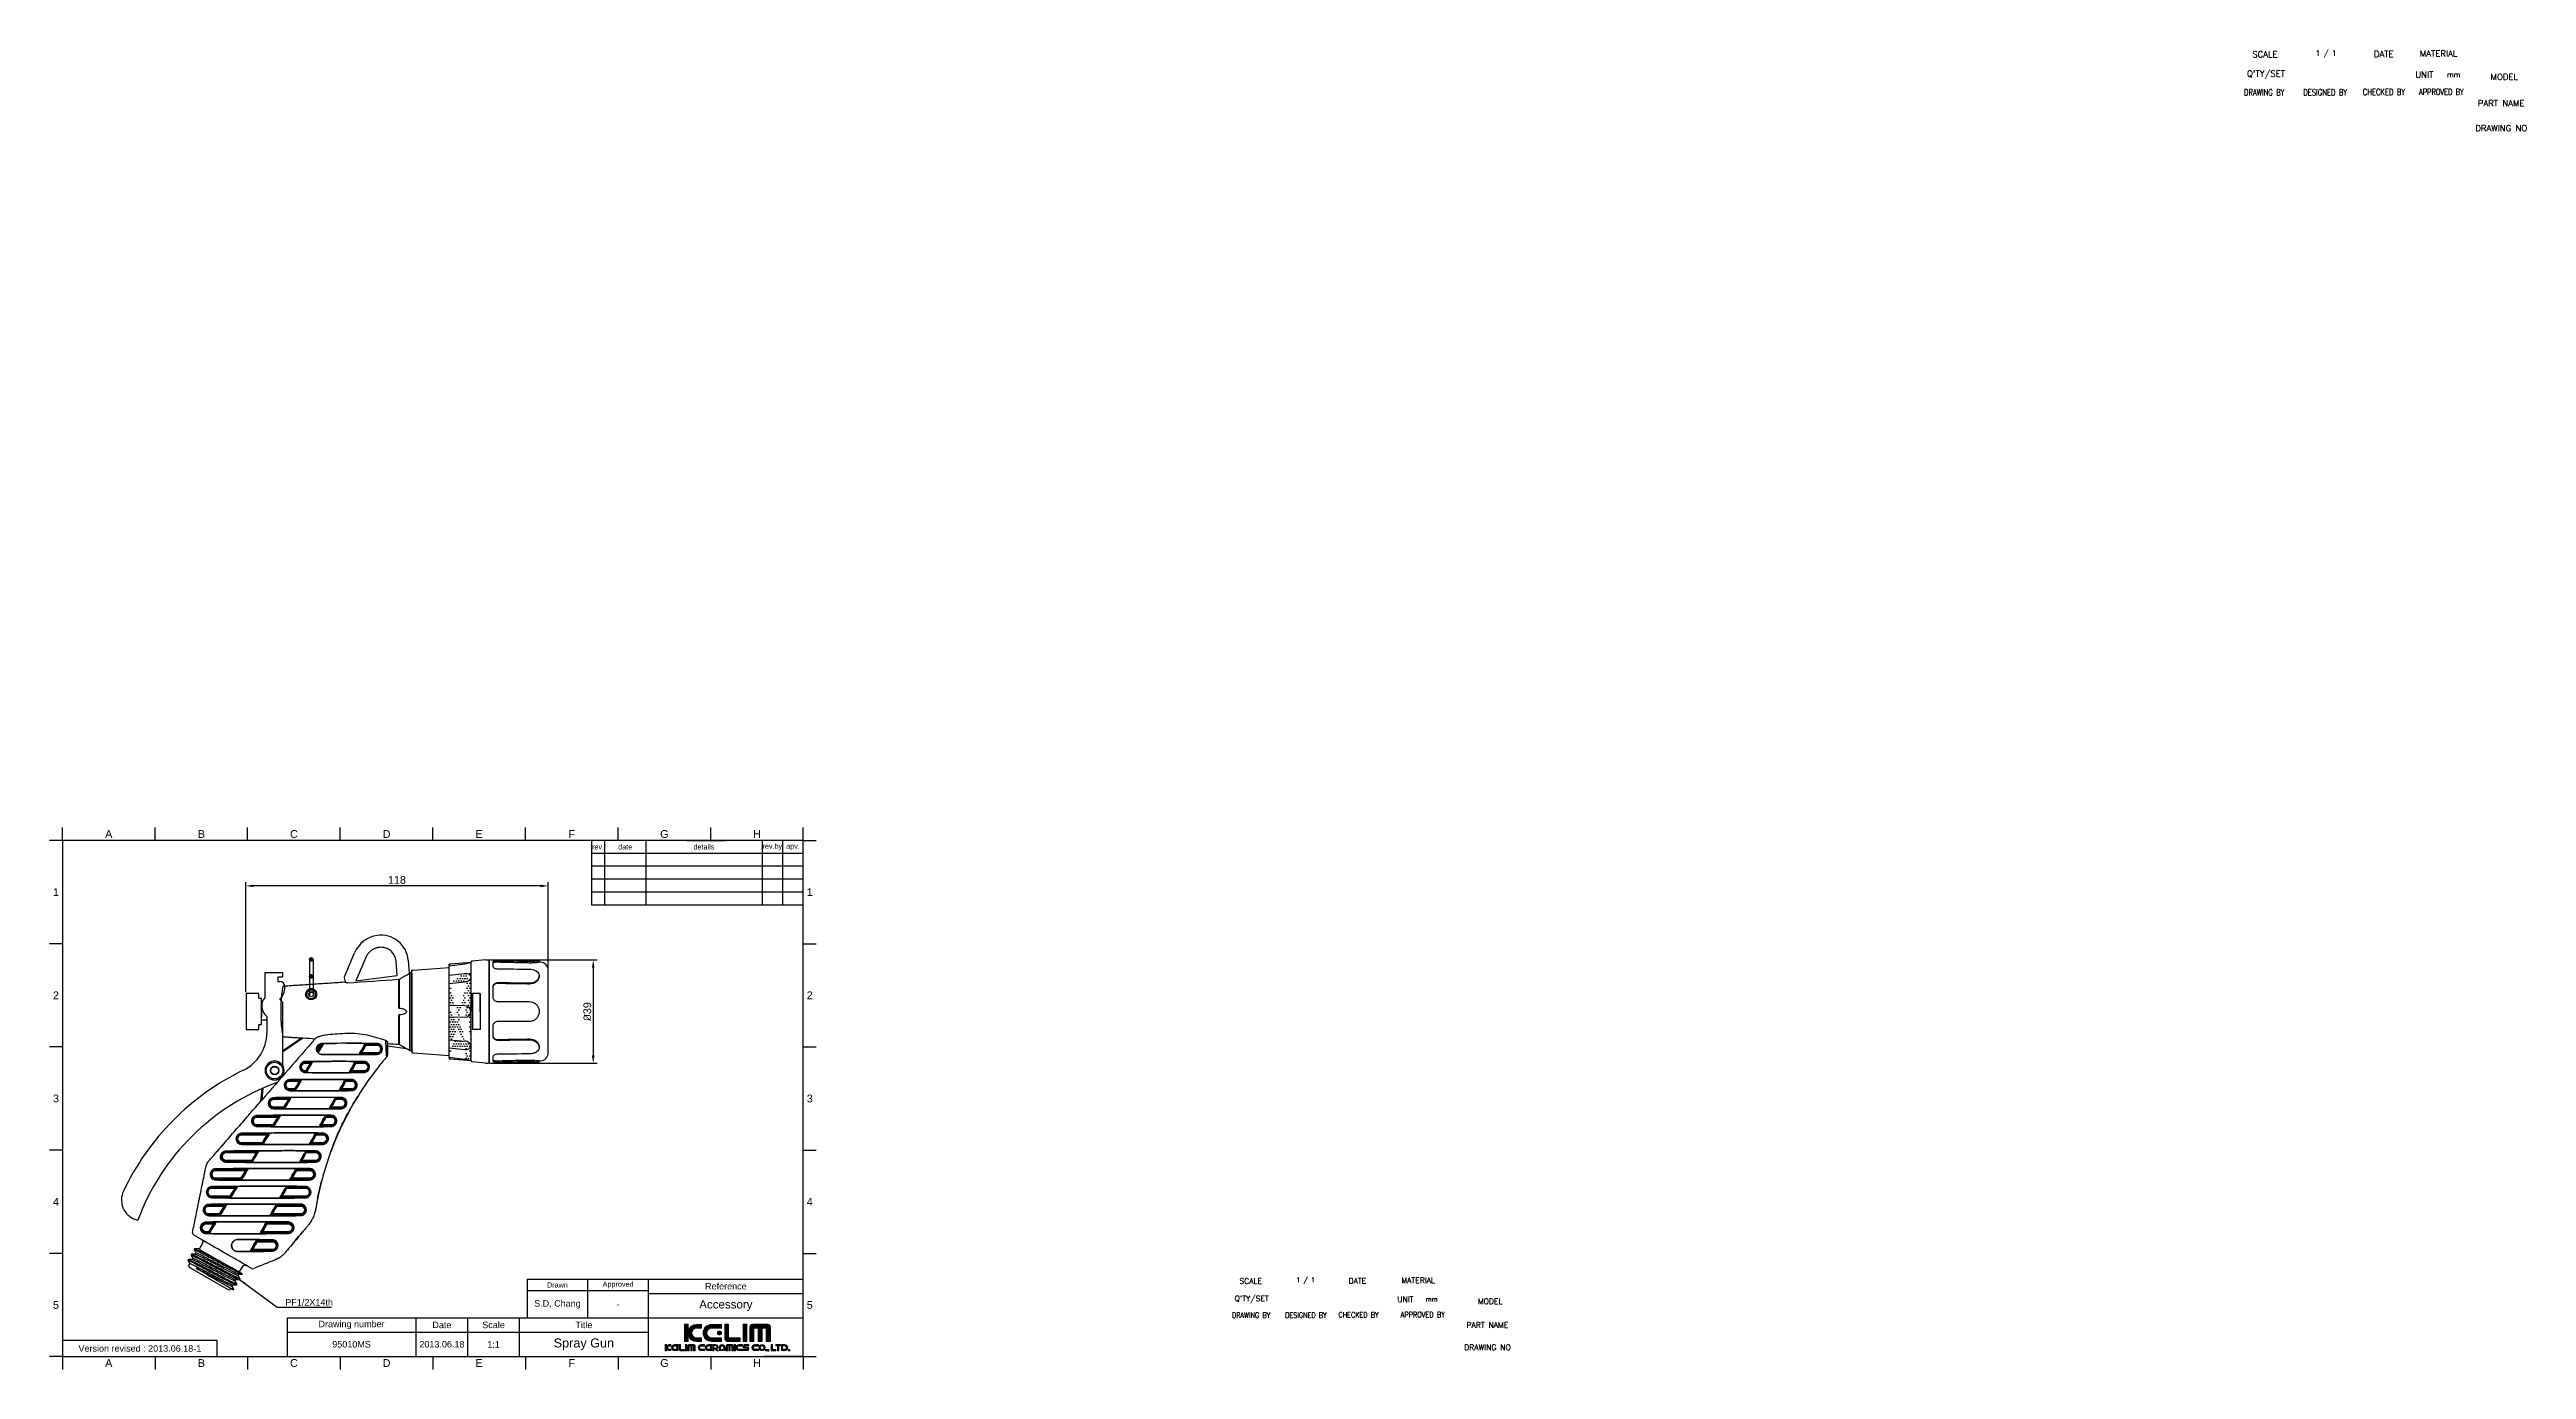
# Model space of a CAD drawing. Header units: millimetres. Extents: x 3504 to 4464, y 353 to 865.
import ezdxf
from ezdxf.lldxf.tags import DXFTag

# ---------------------------------------------------------------- set-up
doc = ezdxf.new("R2010")
doc.units = ezdxf.units.MM
doc.header["$LTSCALE"] = 0.1
doc.linetypes.add('CENTERX2', pattern=[101.6, 63.5, -12.7, 12.7, -12.7])
doc.linetypes.add('PHANTOM2', pattern=[31.75, 15.875, -3.175, 3.175, -3.175, 3.175, -3.175])
doc.layers.add('1', color=7, linetype='Continuous', true_color=0xffffff)
for name, color, linetype in [('4', 3, 'PHANTOM2'), ('6', 2, 'Continuous'), ('DIM', 3, 'Continuous'), ('FORM', 7, 'Continuous'), ('TEXT', 2, 'Continuous')]:
    doc.layers.add(name, color=color, linetype=linetype)
doc.styles.add('GHS', font='romans', dxfattribs={"bigfont": 'ghs'})
doc.styles.get("Standard").update_dxf_attribs({"font": 'arial_0.ttf'})
tags = doc.linetypes.add('DASHED', pattern=[25.72, 12.86, -12.86]).pattern_tags.tags
tags[6:7] = [DXFTag(74, 4), DXFTag(75, 0), DXFTag(340, '0'), DXFTag(46, 0.0), DXFTag(50, 0.0), DXFTag(44, 0.0), DXFTag(45, 0.0)]
tags[4:5] = [DXFTag(74, 4), DXFTag(75, 0), DXFTag(340, '0'), DXFTag(46, 0.0), DXFTag(50, 0.0), DXFTag(44, 0.0), DXFTag(45, 0.0)]
doc.dimstyles.new('ISO-25', dxfattribs={"dimtxt": 2.5, "dimasz": 2.5, "dimexe": 1.25, "dimexo": 0.625, "dimtad": 1, "dimtxsty": 'Standard', "dimcen": 2.5, "dimadec": 0, "dimazin": 0, "dimtfac": 1, "dimtmove": 0, "dimatfit": 3, "dimfxl": 1, "dimarcsym": 0})
doc.dimstyles.get("Standard").update_dxf_attribs({"dimtxt": 0.18, "dimasz": 0.18, "dimexe": 0.18, "dimexo": 0.0625, "dimgap": 0.09, "dimtad": 0, "dimtih": 1, "dimtoh": 1, "dimdec": 4, "dimzin": 0, "dimdsep": 46, "dimtxsty": 'Standard', "dimcen": 0.09, "dimadec": 0, "dimazin": 0, "dimtfac": 1, "dimtdec": 4, "dimtofl": 0, "dimtmove": 0, "dimatfit": 3, "dimfxl": 1, "dimtolj": 1, "dimtzin": 0, "dimarcsym": 0})

msp = doc.modelspace()

# ---------------------------------------------------------------- texts
at = {"layer": '6', "style": 'GHS'}
for s, height, p in [('SCALE', 2.4072, (4357.32204, 861.58793)), ('1 / 1', 2.006, (4381.84373, 862.24774)), ('DATE', 2.4072, (4404.43642, 861.67689)), ('MATERIAL', 2.4072, (4422.23716, 861.87026)), ("Q'TY/SET", 2.4072, (4355.25456, 854.06692)), ('UNIT', 2.4072, (4420.47844, 853.7026)), ('mm', 2.006, (4432.77528, 853.94207)), ('MODEL', 2.4072, (4449.62738, 852.84232)), ('PART NAME', 2.4072, (4444.68941, 842.63809)), ('DRAWING NO', 2.4072, (4443.72193, 832.9573)), ('SCALE', 2.16, (3964.93791, 386.3218)), ('1 / 1', 1.8, (3986.94142, 386.91386)), ('DATE', 2.16, (4007.21402, 386.40163)), ('MATERIAL', 2.16, (4027.68677, 386.57514)), ("Q'TY/SET", 2.16, (3963.08275, 379.57314)), ('UNIT', 2.16, (4026.10865, 379.24623)), ('mm', 1.8, (4037.14272, 379.46111)), ('MODEL', 2.16, (4057.33124, 378.47429)), ('PART NAME', 2.16, (4052.90036, 369.31796)), ('DRAWING NO', 2.16, (4052.03223, 360.63131))]:
    msp.add_text(s, height=height, dxfattribs=at).set_placement(p)
for s, height, width, p in [('DRAWING BY', 2.4072, 0.8, (4354.11428, 846.85496)), ('DESIGNED BY', 2.4072, 0.8, (4377.07354, 846.85496)), ('CHECKED BY', 2.4072, 0.8, (4400.10613, 846.99094)), ('APPROVED BY', 2.4072, 0.7, (4421.93646, 847.02789)), ('DRAWING BY', 2.16, 0.8, (3962.05956, 373.10179)), ('DESIGNED BY', 2.16, 0.8, (3982.66109, 373.10179)), ('CHECKED BY', 2.16, 0.8, (4003.32842, 373.22381)), ('APPROVED BY', 2.16, 0.7, (4027.41695, 373.25696))]:
    msp.add_text(s, height=height, dxfattribs=dict(at, width=width)).set_placement(p)
at = {"layer": 'DIM', "insert": (3595.34734, 377.86753), "char_height": 2.5, "attachment_point": 7}
msp.add_mtext('PF1/2X14th', dxfattribs=at)
at = {"layer": 'FORM', "char_height": 3, "attachment_point": 5}
for s, width, insert in [('A', 5, (3526.9381, 560.63239)), ('B', 5, (3562.8131, 560.63239)), ('C', 5, (3598.6881, 560.63239)), ('D', 5, (3634.5631, 560.63239)), ('E', 5, (3670.4381, 560.63239)), ('F', 5, (3706.3131, 560.63239)), ('G', 5, (3742.1881, 560.63239)), ('H', 5, (3778.0631, 560.63239)), ('1', 40, (3506.5006, 538.13239)), ('1', 40, (3798.5006, 538.13239)), ('2', 40, (3506.5006, 498.13239)), ('2', 40, (3798.5006, 498.13239)), ('3', 40, (3506.5006, 458.13239)), ('3', 40, (3798.5006, 458.13239)), ('4', 40, (3506.5006, 418.13239)), ('4', 40, (3798.5006, 418.13239)), ('5', 40, (3506.5006, 378.13239)), ('5', 40, (3798.5006, 378.13239)), ('A', 5, (3526.9381, 355.63239)), ('B', 5, (3562.8131, 355.63239)), ('C', 5, (3598.6881, 355.63239)), ('D', 5, (3634.5631, 355.63239)), ('E', 5, (3670.4381, 355.63239)), ('F', 5, (3706.3131, 355.63239)), ('G', 5, (3742.1881, 355.63239)), ('H', 5, (3778.0631, 355.63239))]:
    msp.add_mtext_dynamic_manual_height_columns(s, width=width, gutter_width=12.5, heights=[0], dxfattribs=dict(at, insert=insert))
at = {"layer": 'TEXT', "attachment_point": 5}
for s, width, insert, char_height in [('date', 16, (3727.0006, 555.63239), 2), ('details', 45, (3757.5006, 555.63239), 2), ('rev.by', 8, (3784.0006, 555.63239), 2), ('rev.', 5, (3716.5006, 555.63239), 2), ('apv.', 8, (3792.0006, 555.63239), 2), ('Drawn', 23.5, (3700.7506, 385.88239), 2), ('Approved', 23.5, (3724.2506, 385.88239), 2), ('Reference', 60, (3766.0006, 385.38239), 2.5), ('S.D, Chang', 23.5, (3700.7506, 378.38239), 2.5), ('-', 23.5, (3724.2506, 378.38239), 2.5), ('Accessory', 60, (3766.0006, 377.88239), 3.2), ('Drawing number', 50, (3621.0006, 370.38239), 2.5), ('Date', 20, (3656.0006, 370.38239), 2.5), ('Scale', 20, (3676.0006, 370.38239), 2.5), ('Title', 50, (3711.0006, 370.38239), 2.5), ('Version revised : 2013.06.18-1', 60, (3539.0006, 361.25739), 2.5), ('2013.06.18', 20, (3656.0006, 362.88239), 2.5), ('1:1', 20, (3676.0006, 362.88239), 2.5)]:
    msp.add_mtext_dynamic_manual_height_columns(s, width=width, gutter_width=12.5, heights=[0], dxfattribs=dict(at, insert=insert, char_height=char_height))
at = {"layer": 'TEXT', "linetype": 'CENTERX2', "attachment_point": 5}
for s, width, insert, char_height in [('Spray Gun', 50, (3711.0006, 362.88239), 3.5), ('95010MS', 49.9938608, (3621.00367, 362.88239), 2.5)]:
    msp.add_mtext_dynamic_manual_height_columns(s, width=width, gutter_width=12.5, heights=[0], dxfattribs=dict(at, insert=insert, char_height=char_height))

# ---------------------------------------------------------------- blocks, each defined once
blk = doc.blocks.new('*D5')
at = {"layer": 'Defpoints', "color": 0, "transparency": 16777216}
for p in [(3674.36, 511.85), (3674.07, 471.81), (3714.62, 471.81)]:
    blk.add_point(p, dxfattribs=at)
at = {"layer": 'DIM', "color": 0, "linetype": 'ByBlock', "lineweight": -2, "transparency": 16777216}
for p, q in [((3675.11, 511.85), (3716.12, 511.85)), ((3714.62, 508.85), (3714.62, 474.81)), ((3674.82, 471.81), (3716.12, 471.81))]:
    blk.add_line(p, q, dxfattribs=at)
at = {"layer": 'DIM', "color": 0, "transparency": 16777216}
for points in [[(3714.12, 508.85), (3715.12, 508.85), (3714.62, 511.85)], [(3714.12, 474.81), (3715.12, 474.81), (3714.62, 471.81)]]:
    blk.add_solid(points, dxfattribs=at)
at = {"layer": 'DIM', "color": 0, "transparency": 16777216, "insert": (3712.34, 491.83), "char_height": 3, "attachment_point": 5, "rotation": 90}
blk.add_mtext('\\A1;{\\fISOCPEUR|b0|i0|c0|p34;%%C}39', dxfattribs=at)
blk = doc.blocks.new('*D6')
at = {"layer": 'Defpoints', "color": 0, "transparency": 16777216}
for p in [(3579.98, 540.52), (3697.16, 507.92), (3579.98, 498.65)]:
    blk.add_point(p, dxfattribs=at)
at = {"layer": 'DIM', "color": 0, "linetype": 'ByBlock', "lineweight": -2, "transparency": 16777216}
for p, q in [((3579.98, 499.4), (3579.98, 542.02)), ((3694.16, 540.52), (3582.98, 540.52)), ((3697.16, 508.67), (3697.16, 542.02))]:
    blk.add_line(p, q, dxfattribs=at)
at = {"layer": 'DIM', "color": 0, "transparency": 16777216}
for points in [[(3582.98, 541.02), (3582.98, 540.02), (3579.98, 540.52)], [(3694.16, 541.02), (3694.16, 540.02), (3697.16, 540.52)]]:
    blk.add_solid(points, dxfattribs=at)
at = {"layer": 'DIM', "color": 0, "transparency": 16777216, "insert": (3638.57, 542.81), "char_height": 3, "attachment_point": 5}
blk.add_mtext('\\A1;118', dxfattribs=at)

# ---------------------------------------------------------------- dimensions: what is measured, and where the dimension line sits
at = {"layer": 'DIM'}
dim = msp.add_linear_dim(base=(3579.98211, 540.52463), p1=(3697.15922, 507.91989), p2=(3579.98211, 498.64717), text='118', dimstyle='Standard', override={"dimscale": 1.2, "dimtxt": 2.5, "dimasz": 2.5, "dimexe": 1.25, "dimexo": 0.625, "dimgap": 0.625, "dimtad": 1, "dimtih": 0, "dimtoh": 0, "dimzin": 8, "dimlunit": 6, "dimcen": 2.5, "dimtofl": 1, "dimtvp": 1, "dimarcsym": 1}, dxfattribs=at)
dim.commit()
dim.dimension.update_dxf_attribs({"geometry": '*D6', "text_midpoint": (3638.57066, 542.80635)})
dim = msp.add_linear_dim(base=(3714.62208, 471.81425), p1=(3674.35922, 511.85458), p2=(3674.07475, 471.81425), angle=90, text='{\\fISOCPEUR|b0|i0|c0|p34;%%C}39', dimstyle='Standard', override={"dimscale": 1.2, "dimtxt": 2.5, "dimasz": 2.5, "dimexe": 1.25, "dimexo": 0.625, "dimgap": 0.625, "dimtad": 1, "dimtih": 0, "dimtoh": 0, "dimzin": 8, "dimlunit": 6, "dimcen": 2.5, "dimtofl": 1, "dimtvp": 1, "dimarcsym": 1}, dxfattribs=at)
dim.commit()
dim.dimension.update_dxf_attribs({"geometry": '*D5', "text_midpoint": (3712.33933, 491.83441)})

# ---------------------------------------------------------------- hatches: boundary and pattern name
h = msp.add_hatch()
h.set_pattern_fill('DOTS', color=256, scale=15, style=0)
h.set_pattern_definition([(180, (8162.0811, -1824.0747), (-0.46875, 0.9375), [0, -0.9375])])
edge = h.paths.add_edge_path()
edge.add_line((3658.85922, 480.93266), (3658.85922, 489.49373))
edge.add_line((3658.85922, 505.94798), (3658.85922, 509.53784))
edge.add_line((3658.85922, 494.20493), (3658.85922, 502.766))
edge.add_arc((3660.68738, 446.8383), 26.81935, 436.0360022, 440.94296996, ccw=False)
edge.add_line((3658.85922, 474.16082), (3664.90922, 473.32327))
edge.add_arc((3660.68738, 536.86036), 26.81935, 279.05703004, 283.9639978, ccw=False)
edge.add_line((3658.85922, 509.53784), (3664.90922, 510.37539))
edge.add_ellipse((3664.90922, 478.64649), major_axis=(2.25, -0.22106), ratio=0.773706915, start_angle=0, end_angle=94.34695715)
edge.add_ellipse((3664.90922, 478.64649), major_axis=(2.25, -0.22106), ratio=0.682262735, start_angle=273.83482677, end_angle=360)
edge.add_line((3658.85922, 477.75067), (3664.90922, 477.104))
edge.add_line((3658.85922, 480.93266), (3664.90922, 480.40413))
edge.add_ellipse((3664.90922, 505.05217), major_axis=(2.25, 0.22106), ratio=0.773706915, start_angle=265.65304285, end_angle=360, ccw=False)
edge.add_ellipse((3664.90922, 505.05217), major_axis=(2.25, 0.22106), ratio=0.682262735, start_angle=0, end_angle=86.16517323, ccw=False)
edge.add_line((3658.85922, 505.94798), (3664.90922, 506.59465))
edge.add_line((3658.85922, 502.766), (3664.90922, 503.29453))
edge.add_line((3664.98774, 489.6007), (3658.85922, 489.49373))
edge.add_arc((3664.90922, 491.84933), 2.25, 272, 448, ccw=False)
edge.add_line((3664.98774, 494.09796), (3658.85922, 494.20493))
edge.add_line((3667.15893, 472.86514), (3667.35922, 472.84933))
edge.add_line((3667.35922, 510.84933), (3667.15922, 510.83359))
edge.add_line((3667.35922, 472.84933), (3667.35922, 510.84933))
edge.add_line((3658.85922, 474.16082), (3658.85922, 477.75067))
at = {"layer": '4'}
h = msp.add_hatch(dxfattribs=at)
h.set_pattern_fill('ANSI31', color=256, style=0)
h.set_pattern_definition([(45, (3455.90554, 288.7229), (-0.08838835, 0.08838835), [])])
h.paths.add_polyline_path([(3606.0834, 512.02818, 1), (3604.6834, 512.02818, 1)])
h.paths.add_polyline_path([(3606.0834, 505.46146, 1), (3604.6834, 505.46146, 1)])
at = {"layer": 'TEXT'}
h = msp.add_hatch(color=2, dxfattribs=at)
h.dxf.hatch_style = 2
edge = h.paths.add_edge_path()
edge.add_spline(control_points=[(3756.52986, 365.44443), (3756.52986, 365.44443), (3754.60047, 365.44443), (3754.60047, 365.44443), (3753.58582, 365.44443), (3752.76878, 366.26202), (3752.76878, 367.27357), (3752.76878, 368.28926), (3753.58582, 369.10664), (3754.60047, 369.10664), (3754.60047, 369.10664), (3756.52986, 369.10664), (3756.52986, 369.10664), (3756.52986, 369.10664), (3756.52986, 370.62021), (3756.52986, 370.62021), (3756.52986, 370.62021), (3754.62307, 370.62021), (3754.62307, 370.62021), (3753.09662, 370.62021), (3751.81587, 369.59771), (3751.42492, 368.19838), (3751.42492, 368.19838), (3751.42492, 370.66789), (3751.42492, 370.66789), (3751.42492, 370.66789), (3750.01339, 370.66789), (3750.01339, 370.66789), (3750.01339, 370.66789), (3750.01339, 363.93017), (3750.01339, 363.93017), (3750.01339, 363.93017), (3751.42492, 363.93017), (3751.42492, 363.93017), (3751.42492, 363.93017), (3751.42492, 366.40196), (3751.42492, 366.40196), (3751.81587, 365.00374), (3753.09662, 363.9771), (3754.62307, 363.9771), (3754.62307, 363.9771), (3756.52986, 363.9771), (3756.52986, 363.9771), (3756.52986, 363.9771), (3756.52986, 365.44443), (3756.52986, 365.44443)], knot_values=[0, 0, 0, 0, 1, 1, 1, 2, 2, 2, 3, 3, 3, 4, 4, 4, 5, 5, 5, 6, 6, 6, 7, 7, 7, 8, 8, 8, 9, 9, 9, 10, 10, 10, 11, 11, 11, 12, 12, 12, 13, 13, 13, 14, 14, 14, 15, 15, 15, 15], degree=3, periodic=0)
h = msp.add_hatch(color=256, dxfattribs=at)
h.dxf.hatch_style = 2
edge = h.paths.add_edge_path()
edge.add_spline(control_points=[(3760.51253, 363.9771), (3760.51253, 363.9771), (3764.35272, 363.9771), (3764.35272, 363.9771), (3764.35272, 363.9771), (3764.35272, 365.44443), (3764.35272, 365.44443), (3764.35272, 365.44443), (3760.48828, 365.44443), (3760.48828, 365.44443), (3759.47542, 365.44443), (3758.65797, 366.26202), (3758.65797, 367.27357), (3758.65797, 368.28926), (3759.47501, 369.10664), (3760.48828, 369.10664), (3760.48828, 369.10664), (3764.35272, 369.10664), (3764.35272, 369.10664), (3764.35272, 369.10664), (3764.35272, 370.62021), (3764.35272, 370.62021), (3764.35272, 370.62021), (3760.51253, 370.62021), (3760.51253, 370.62021), (3758.67616, 370.62021), (3757.19105, 369.13778), (3757.19105, 367.29948), (3757.19105, 365.46552), (3758.67616, 363.9771), (3760.51253, 363.9771)], knot_values=[0, 0, 0, 0, 1, 1, 1, 2, 2, 2, 3, 3, 3, 4, 4, 4, 5, 5, 5, 6, 6, 6, 7, 7, 7, 8, 8, 8, 9, 9, 9, 10, 10, 10, 10], degree=3, periodic=0)
h = msp.add_hatch(color=2, dxfattribs=at)
h.dxf.hatch_style = 2
edge = h.paths.add_edge_path()
edge.add_spline(control_points=[(3762.73393, 367.27357), (3762.73393, 366.83322), (3763.09002, 366.47059), (3763.53306, 366.47059), (3763.97486, 366.47059), (3764.33411, 366.83322), (3764.33411, 367.27357), (3764.33411, 367.71799), (3763.97486, 368.07394), (3763.53306, 368.07394), (3763.09002, 368.07394), (3762.73393, 367.71799), (3762.73393, 367.27357)], knot_values=[0, 0, 0, 0, 1, 1, 1, 2, 2, 2, 3, 3, 3, 4, 4, 4, 4], degree=3, periodic=0)
h = msp.add_hatch(color=2, dxfattribs=at)
h.dxf.hatch_style = 2
edge = h.paths.add_edge_path()
edge.add_spline(control_points=[(3766.95666, 363.92563), (3766.95666, 363.92563), (3771.49619, 363.92563), (3771.49619, 363.92563), (3771.49619, 363.92563), (3771.49619, 365.33936), (3771.49619, 365.33936), (3771.49619, 365.33936), (3766.96686, 365.33936), (3766.96686, 365.33936), (3766.96686, 365.33936), (3766.96148, 365.32427), (3766.96148, 365.32427), (3766.96148, 365.32427), (3766.96148, 370.66789), (3766.96148, 370.66789), (3766.96148, 370.66789), (3765.54692, 370.66789), (3765.54692, 370.66789), (3765.54692, 370.66789), (3765.54692, 365.33936), (3765.54692, 365.33936), (3765.54692, 365.33936), (3765.54224, 365.34459), (3765.54224, 365.34459), (3765.54224, 364.55953), (3766.17862, 363.91963), (3766.96686, 363.91963), (3766.96686, 363.91963), (3766.95666, 363.92563), (3766.95666, 363.92563)], knot_values=[0, 0, 0, 0, 1, 1, 1, 2, 2, 2, 3, 3, 3, 4, 4, 4, 5, 5, 5, 6, 6, 6, 7, 7, 7, 8, 8, 8, 9, 9, 9, 10, 10, 10, 10], degree=3, periodic=0)
h = msp.add_hatch(color=2, dxfattribs=at)
h.dxf.hatch_style = 2
h.paths.add_polyline_path([(3774.08636, 370.66789), (3772.67332, 370.66789), (3772.67332, 363.93017), (3774.08636, 363.93017)])
h = msp.add_hatch(color=2, dxfattribs=at)
h.dxf.hatch_style = 2
edge = h.paths.add_edge_path()
edge.add_spline(control_points=[(3782.16043, 370.63599), (3782.16043, 370.63599), (3776.4078, 370.63599), (3776.4078, 370.63599), (3775.81607, 370.63599), (3775.33693, 370.15994), (3775.33693, 369.57283), (3775.33693, 369.57283), (3775.33693, 363.94065), (3775.33693, 363.94065), (3775.33693, 363.94065), (3776.86545, 363.94065), (3776.86545, 363.94065), (3776.86545, 363.94065), (3776.86545, 368.87541), (3776.86545, 368.87541), (3776.86545, 368.87541), (3777.18322, 369.19587), (3777.18322, 369.19587), (3777.18322, 369.19587), (3778.20821, 369.19587), (3778.20821, 369.19587), (3778.20821, 369.19587), (3778.5275, 368.87541), (3778.5275, 368.87541), (3778.5275, 368.87541), (3778.5275, 363.94065), (3778.5275, 363.94065), (3778.5275, 363.94065), (3780.00393, 363.94065), (3780.00393, 363.94065), (3780.00393, 363.94065), (3780.00393, 368.87541), (3780.00393, 368.87541), (3780.00393, 368.87541), (3780.32681, 369.19587), (3780.32681, 369.19587), (3780.32681, 369.19587), (3781.3478, 369.19587), (3781.3478, 369.19587), (3781.3478, 369.19587), (3781.66571, 368.87541), (3781.66571, 368.87541), (3781.66571, 368.87541), (3781.66571, 363.94065), (3781.66571, 363.94065), (3781.66571, 363.94065), (3783.23116, 363.94065), (3783.23116, 363.94065), (3783.23116, 363.94065), (3783.23116, 369.57283), (3783.23116, 369.57283), (3783.23116, 370.15994), (3782.74995, 370.63599), (3782.16043, 370.63599)], knot_values=[0, 0, 0, 0, 1, 1, 1, 2, 2, 2, 3, 3, 3, 4, 4, 4, 5, 5, 5, 6, 6, 6, 7, 7, 7, 8, 8, 8, 9, 9, 9, 10, 10, 10, 11, 11, 11, 12, 12, 12, 13, 13, 13, 14, 14, 14, 15, 15, 15, 16, 16, 16, 17, 17, 17, 18, 18, 18, 18], degree=3, periodic=0)
h = msp.add_hatch(color=2, dxfattribs=at)
h.dxf.hatch_style = 2
edge = h.paths.add_edge_path()
edge.add_spline(control_points=[(3742.96266, 361.89881), (3742.96266, 361.89881), (3742.96266, 362.76339), (3742.96266, 362.76339), (3742.96266, 362.76339), (3742.47042, 362.76339), (3742.47042, 362.76339), (3742.47042, 362.76339), (3742.47042, 360.41356), (3742.47042, 360.41356), (3742.47042, 360.41356), (3742.96266, 360.41356), (3742.96266, 360.41356), (3742.96266, 360.41356), (3742.96266, 361.27945), (3742.96266, 361.27945), (3743.09784, 360.79031), (3743.54446, 360.4303), (3744.07832, 360.4303), (3744.07832, 360.4303), (3744.74308, 360.4303), (3744.74308, 360.4303), (3744.74308, 360.4303), (3744.74308, 360.94148), (3744.74308, 360.94148), (3744.74308, 360.94148), (3744.07019, 360.94148), (3744.07019, 360.94148), (3743.7163, 360.94148), (3743.43119, 361.22694), (3743.43119, 361.57938), (3743.43119, 361.93402), (3743.7163, 362.21872), (3744.07019, 362.21872), (3744.07019, 362.21872), (3744.74308, 362.21872), (3744.74308, 362.21872), (3744.74308, 362.21872), (3744.74308, 362.7474), (3744.74308, 362.7474), (3744.74308, 362.7474), (3744.07832, 362.7474), (3744.07832, 362.7474), (3743.54446, 362.7474), (3743.09784, 362.38842), (3742.96266, 361.89881)], knot_values=[0, 0, 0, 0, 1, 1, 1, 2, 2, 2, 3, 3, 3, 4, 4, 4, 5, 5, 5, 6, 6, 6, 7, 7, 7, 8, 8, 8, 9, 9, 9, 10, 10, 10, 11, 11, 11, 12, 12, 12, 13, 13, 13, 14, 14, 14, 15, 15, 15, 15], degree=3, periodic=0)
h = msp.add_hatch(color=2, dxfattribs=at)
h.dxf.hatch_style = 2
edge = h.paths.add_edge_path()
edge.add_spline(control_points=[(3744.97349, 361.58889), (3744.97349, 360.94955), (3745.49163, 360.4303), (3746.13201, 360.4303), (3746.13201, 360.4303), (3747.4716, 360.4303), (3747.4716, 360.4303), (3747.4716, 360.4303), (3747.4716, 360.94148), (3747.4716, 360.94148), (3747.4716, 360.94148), (3746.12374, 360.94148), (3746.12374, 360.94148), (3745.77055, 360.94148), (3745.48502, 361.22694), (3745.48502, 361.57938), (3745.48502, 361.93402), (3745.77013, 362.21872), (3746.12374, 362.21872), (3746.12374, 362.21872), (3747.4716, 362.21872), (3747.4716, 362.21872), (3747.4716, 362.21872), (3747.4716, 362.7474), (3747.4716, 362.7474), (3747.4716, 362.7474), (3746.13201, 362.7474), (3746.13201, 362.7474), (3745.49163, 362.7474), (3744.97349, 362.22967), (3744.97349, 361.58889)], knot_values=[0, 0, 0, 0, 1, 1, 1, 2, 2, 2, 3, 3, 3, 4, 4, 4, 5, 5, 5, 6, 6, 6, 7, 7, 7, 8, 8, 8, 9, 9, 9, 10, 10, 10, 10], degree=3, periodic=0)
h = msp.add_hatch(color=2, dxfattribs=at)
h.dxf.hatch_style = 2
edge = h.paths.add_edge_path()
edge.add_spline(control_points=[(3746.90688, 361.57938), (3746.90688, 361.42573), (3747.03104, 361.29977), (3747.18538, 361.29977), (3747.33986, 361.29977), (3747.46498, 361.42573), (3747.46498, 361.57938), (3747.46498, 361.73448), (3747.33986, 361.85898), (3747.18538, 361.85898), (3747.03104, 361.85898), (3746.90688, 361.73448), (3746.90688, 361.57938)], knot_values=[0, 0, 0, 0, 1, 1, 1, 2, 2, 2, 3, 3, 3, 4, 4, 4, 4], degree=3, periodic=0)
h = msp.add_hatch(color=2, dxfattribs=at)
h.dxf.hatch_style = 2
edge = h.paths.add_edge_path()
edge.add_spline(control_points=[(3748.3811, 360.9), (3748.3811, 360.9), (3748.3811, 362.76339), (3748.3811, 362.76339), (3748.3811, 362.76339), (3747.88804, 362.76339), (3747.88804, 362.76339), (3747.88804, 362.76339), (3747.88804, 360.9051), (3747.88804, 360.9051), (3747.88804, 360.9051), (3747.88598, 360.90731), (3747.88598, 360.90731), (3747.88598, 360.63273), (3748.10798, 360.4099), (3748.38317, 360.4099), (3748.38317, 360.4099), (3748.37959, 360.41218), (3748.37959, 360.41218), (3748.37959, 360.41218), (3749.96268, 360.41218), (3749.96268, 360.41218), (3749.96268, 360.41218), (3749.96268, 360.9051), (3749.96268, 360.9051), (3749.96268, 360.9051), (3748.38317, 360.9051), (3748.38317, 360.9051), (3748.38317, 360.9051), (3748.3811, 360.9), (3748.3811, 360.9)], knot_values=[0, 0, 0, 0, 1, 1, 1, 2, 2, 2, 3, 3, 3, 4, 4, 4, 5, 5, 5, 6, 6, 6, 7, 7, 7, 8, 8, 8, 9, 9, 9, 10, 10, 10, 10], degree=3, periodic=0)
h = msp.add_hatch(color=2, dxfattribs=at)
h.dxf.hatch_style = 2
h.paths.add_polyline_path([(3750.37334, 360.41356), (3750.86626, 360.41356), (3750.86626, 362.76339), (3750.37334, 362.76339)])
h = msp.add_hatch(color=2, dxfattribs=at)
h.dxf.hatch_style = 2
edge = h.paths.add_edge_path()
edge.add_spline(control_points=[(3753.68228, 362.7525), (3753.68228, 362.7525), (3751.67572, 362.7525), (3751.67572, 362.7525), (3751.46929, 362.7525), (3751.30255, 362.58645), (3751.30255, 362.38181), (3751.30255, 362.38181), (3751.30255, 360.41728), (3751.30255, 360.41728), (3751.30255, 360.41728), (3751.83557, 360.41728), (3751.83557, 360.41728), (3751.83557, 360.41728), (3751.83557, 362.13865), (3751.83557, 362.13865), (3751.83557, 362.13865), (3751.94623, 362.25007), (3751.94623, 362.25007), (3751.94623, 362.25007), (3752.30383, 362.25007), (3752.30383, 362.25007), (3752.30383, 362.25007), (3752.41518, 362.13865), (3752.41518, 362.13865), (3752.41518, 362.13865), (3752.41518, 360.41728), (3752.41518, 360.41728), (3752.41518, 360.41728), (3752.93001, 360.41728), (3752.93001, 360.41728), (3752.93001, 360.41728), (3752.93001, 362.13865), (3752.93001, 362.13865), (3752.93001, 362.13865), (3753.04287, 362.25007), (3753.04287, 362.25007), (3753.04287, 362.25007), (3753.39855, 362.25007), (3753.39855, 362.25007), (3753.39855, 362.25007), (3753.50962, 362.13865), (3753.50962, 362.13865), (3753.50962, 362.13865), (3753.50962, 360.41728), (3753.50962, 360.41728), (3753.50962, 360.41728), (3754.05587, 360.41728), (3754.05587, 360.41728), (3754.05587, 360.41728), (3754.05587, 362.38181), (3754.05587, 362.38181), (3754.05587, 362.58645), (3753.88747, 362.7525), (3753.68228, 362.7525)], knot_values=[0, 0, 0, 0, 1, 1, 1, 2, 2, 2, 3, 3, 3, 4, 4, 4, 5, 5, 5, 6, 6, 6, 7, 7, 7, 8, 8, 8, 9, 9, 9, 10, 10, 10, 11, 11, 11, 12, 12, 12, 13, 13, 13, 14, 14, 14, 15, 15, 15, 16, 16, 16, 17, 17, 17, 18, 18, 18, 18], degree=3, periodic=0)
h = msp.add_hatch(color=2, dxfattribs=at)
h.dxf.hatch_style = 2
edge = h.paths.add_edge_path()
edge.add_spline(control_points=[(3755.28715, 361.58889), (3755.28715, 360.94955), (3755.80501, 360.4303), (3756.44567, 360.4303), (3756.44567, 360.4303), (3757.78484, 360.4303), (3757.78484, 360.4303), (3757.78484, 360.4303), (3757.78484, 360.94148), (3757.78484, 360.94148), (3757.78484, 360.94148), (3756.43698, 360.94148), (3756.43698, 360.94148), (3756.08379, 360.94148), (3755.79868, 361.22694), (3755.79868, 361.57938), (3755.79868, 361.93402), (3756.08379, 362.21872), (3756.43698, 362.21872), (3756.43698, 362.21872), (3757.78484, 362.21872), (3757.78484, 362.21872), (3757.78484, 362.21872), (3757.78484, 362.7474), (3757.78484, 362.7474), (3757.78484, 362.7474), (3756.44567, 362.7474), (3756.44567, 362.7474), (3755.80501, 362.7474), (3755.28715, 362.22967), (3755.28715, 361.58889)], knot_values=[0, 0, 0, 0, 1, 1, 1, 2, 2, 2, 3, 3, 3, 4, 4, 4, 5, 5, 5, 6, 6, 6, 7, 7, 7, 8, 8, 8, 9, 9, 9, 10, 10, 10, 10], degree=3, periodic=0)
h = msp.add_hatch(color=2, dxfattribs=at)
h.dxf.hatch_style = 2
edge = h.paths.add_edge_path()
edge.add_spline(control_points=[(3758.0158, 361.58889), (3758.0158, 360.94955), (3758.53339, 360.4303), (3759.17418, 360.4303), (3759.17418, 360.4303), (3760.51336, 360.4303), (3760.51336, 360.4303), (3760.51336, 360.4303), (3760.51336, 360.94148), (3760.51336, 360.94148), (3760.51336, 360.94148), (3759.1655, 360.94148), (3759.1655, 360.94148), (3758.81231, 360.94148), (3758.52719, 361.22694), (3758.52719, 361.57938), (3758.52719, 361.93402), (3758.81231, 362.21872), (3759.1655, 362.21872), (3759.1655, 362.21872), (3760.51336, 362.21872), (3760.51336, 362.21872), (3760.51336, 362.21872), (3760.51336, 362.7474), (3760.51336, 362.7474), (3760.51336, 362.7474), (3759.17418, 362.7474), (3759.17418, 362.7474), (3758.53339, 362.7474), (3758.0158, 362.22967), (3758.0158, 361.58889)], knot_values=[0, 0, 0, 0, 1, 1, 1, 2, 2, 2, 3, 3, 3, 4, 4, 4, 5, 5, 5, 6, 6, 6, 7, 7, 7, 8, 8, 8, 9, 9, 9, 10, 10, 10, 10], degree=3, periodic=0)
h = msp.add_hatch(color=2, dxfattribs=at)
h.dxf.hatch_style = 2
edge = h.paths.add_edge_path()
edge.add_spline(control_points=[(3759.94905, 361.57938), (3759.94905, 361.42573), (3760.0728, 361.29977), (3760.22756, 361.29977), (3760.38162, 361.29977), (3760.50675, 361.42573), (3760.50675, 361.57938), (3760.50675, 361.73448), (3760.38162, 361.85898), (3760.22756, 361.85898), (3760.0728, 361.85898), (3759.94905, 361.73448), (3759.94905, 361.57938)], knot_values=[0, 0, 0, 0, 1, 1, 1, 2, 2, 2, 3, 3, 3, 4, 4, 4, 4], degree=3, periodic=0)
h = msp.add_hatch(color=2, dxfattribs=at)
h.dxf.hatch_style = 2
edge = h.paths.add_edge_path()
edge.add_spline(control_points=[(3763.00265, 361.89764), (3763.00265, 362.37533), (3762.56457, 362.76339), (3762.02355, 362.76339), (3762.02355, 362.76339), (3761.38414, 362.76339), (3761.38414, 362.76339), (3761.38414, 362.76339), (3760.89163, 362.76339), (3760.89163, 362.76339), (3760.89163, 362.76339), (3760.89163, 362.38112), (3760.89163, 362.38112), (3760.89163, 362.38112), (3760.89163, 361.42648), (3760.89163, 361.42648), (3760.89163, 361.42648), (3760.89163, 361.03181), (3760.89163, 361.03181), (3760.89163, 361.03181), (3760.89163, 360.41356), (3760.89163, 360.41356), (3760.89163, 360.41356), (3761.38414, 360.41356), (3761.38414, 360.41356), (3761.38414, 360.41356), (3761.38414, 361.03181), (3761.38414, 361.03181), (3761.38414, 361.03181), (3761.984, 361.03181), (3761.984, 361.03181), (3761.984, 361.03181), (3762.50821, 360.41356), (3762.50821, 360.41356), (3762.50821, 360.41356), (3763.00086, 360.41356), (3763.00086, 360.41356), (3763.00086, 360.41356), (3762.41547, 361.10423), (3762.41547, 361.10423), (3762.76108, 361.23776), (3763.00265, 361.54203), (3763.00265, 361.89764)], knot_values=[0, 0, 0, 0, 1, 1, 1, 2, 2, 2, 3, 3, 3, 4, 4, 4, 5, 5, 5, 6, 6, 6, 7, 7, 7, 8, 8, 8, 9, 9, 9, 10, 10, 10, 11, 11, 11, 12, 12, 12, 13, 13, 13, 14, 14, 14, 14], degree=3, periodic=0)
edge = h.paths.add_edge_path()
edge.add_spline(control_points=[(3762.031, 361.42648), (3762.031, 361.42648), (3761.38414, 361.42648), (3761.38414, 361.42648), (3761.38414, 361.42648), (3761.38414, 362.38112), (3761.38414, 362.38112), (3761.38414, 362.38112), (3762.031, 362.38112), (3762.031, 362.38112), (3762.32934, 362.38112), (3762.57008, 362.16773), (3762.57008, 361.90418), (3762.57008, 361.6398), (3762.32934, 361.42648), (3762.031, 361.42648)], knot_values=[0, 0, 0, 0, 1, 1, 1, 2, 2, 2, 3, 3, 3, 4, 4, 4, 5, 5, 5, 5], degree=3, periodic=0)
h = msp.add_hatch(color=2, dxfattribs=at)
h.dxf.hatch_style = 2
edge = h.paths.add_edge_path()
edge.add_spline(control_points=[(3764.55763, 362.7474), (3763.91836, 362.7474), (3763.39925, 362.26681), (3763.39925, 361.67267), (3763.39925, 361.67267), (3763.39925, 360.4303), (3763.39925, 360.4303), (3763.39925, 360.4303), (3763.91023, 360.4303), (3763.91023, 360.4303), (3763.91023, 360.4303), (3763.91023, 361.68059), (3763.91023, 361.68059), (3763.91023, 362.00753), (3764.19576, 362.2726), (3764.54854, 362.2726), (3764.90283, 362.2726), (3765.18795, 362.00829), (3765.18795, 361.68059), (3765.18795, 361.68059), (3765.18795, 360.4303), (3765.18795, 360.4303), (3765.18795, 360.4303), (3765.71629, 360.4303), (3765.71629, 360.4303), (3765.71629, 360.4303), (3765.71629, 361.67267), (3765.71629, 361.67267), (3765.71629, 362.26681), (3765.19883, 362.7474), (3764.55763, 362.7474)], knot_values=[0, 0, 0, 0, 1, 1, 1, 2, 2, 2, 3, 3, 3, 4, 4, 4, 5, 5, 5, 6, 6, 6, 7, 7, 7, 8, 8, 8, 9, 9, 9, 10, 10, 10, 10], degree=3, periodic=0)
h = msp.add_hatch(color=2, dxfattribs=at)
h.dxf.hatch_style = 2
edge = h.paths.add_edge_path()
edge.add_spline(control_points=[(3764.56576, 361.00632), (3764.41128, 361.00632), (3764.28726, 360.88175), (3764.28726, 360.72665), (3764.28726, 360.57375), (3764.41128, 360.44704), (3764.56576, 360.44704), (3764.7201, 360.44704), (3764.84523, 360.57375), (3764.84523, 360.72665), (3764.84523, 360.88175), (3764.7201, 361.00632), (3764.56576, 361.00632)], knot_values=[0, 0, 0, 0, 1, 1, 1, 2, 2, 2, 3, 3, 3, 4, 4, 4, 4], degree=3, periodic=0)
h = msp.add_hatch(color=2, dxfattribs=at)
h.dxf.hatch_style = 2
edge = h.paths.add_edge_path()
edge.add_spline(control_points=[(3768.45665, 362.7525), (3768.45665, 362.7525), (3766.45023, 362.7525), (3766.45023, 362.7525), (3766.24421, 362.7525), (3766.07706, 362.58645), (3766.07706, 362.38181), (3766.07706, 362.38181), (3766.07706, 360.41728), (3766.07706, 360.41728), (3766.07706, 360.41728), (3766.61008, 360.41728), (3766.61008, 360.41728), (3766.61008, 360.41728), (3766.61008, 362.13865), (3766.61008, 362.13865), (3766.61008, 362.13865), (3766.72115, 362.25007), (3766.72115, 362.25007), (3766.72115, 362.25007), (3767.07861, 362.25007), (3767.07861, 362.25007), (3767.07861, 362.25007), (3767.18968, 362.13865), (3767.18968, 362.13865), (3767.18968, 362.13865), (3767.18968, 360.41728), (3767.18968, 360.41728), (3767.18968, 360.41728), (3767.70493, 360.41728), (3767.70493, 360.41728), (3767.70493, 360.41728), (3767.70493, 362.13865), (3767.70493, 362.13865), (3767.70493, 362.13865), (3767.81738, 362.25007), (3767.81738, 362.25007), (3767.81738, 362.25007), (3768.17305, 362.25007), (3768.17305, 362.25007), (3768.17305, 362.25007), (3768.28412, 362.13865), (3768.28412, 362.13865), (3768.28412, 362.13865), (3768.28412, 360.41728), (3768.28412, 360.41728), (3768.28412, 360.41728), (3768.83024, 360.41728), (3768.83024, 360.41728), (3768.83024, 360.41728), (3768.83024, 362.38181), (3768.83024, 362.38181), (3768.83024, 362.58645), (3768.6624, 362.7525), (3768.45665, 362.7525)], knot_values=[0, 0, 0, 0, 1, 1, 1, 2, 2, 2, 3, 3, 3, 4, 4, 4, 5, 5, 5, 6, 6, 6, 7, 7, 7, 8, 8, 8, 9, 9, 9, 10, 10, 10, 11, 11, 11, 12, 12, 12, 13, 13, 13, 14, 14, 14, 15, 15, 15, 16, 16, 16, 17, 17, 17, 18, 18, 18, 18], degree=3, periodic=0)
h = msp.add_hatch(color=2, dxfattribs=at)
h.dxf.hatch_style = 2
h.paths.add_polyline_path([(3769.26102, 360.41356), (3769.75394, 360.41356), (3769.75394, 362.76339), (3769.26102, 362.76339)])
h = msp.add_hatch(color=2, dxfattribs=at)
h.dxf.hatch_style = 2
edge = h.paths.add_edge_path()
edge.add_spline(control_points=[(3769.89822, 361.58889), (3769.89822, 360.94955), (3770.41595, 360.4303), (3771.05674, 360.4303), (3771.05674, 360.4303), (3772.39592, 360.4303), (3772.39592, 360.4303), (3772.39592, 360.4303), (3772.39592, 360.94148), (3772.39592, 360.94148), (3772.39592, 360.94148), (3771.04806, 360.94148), (3771.04806, 360.94148), (3770.69487, 360.94148), (3770.40975, 361.22694), (3770.40975, 361.57938), (3770.40975, 361.93402), (3770.69487, 362.21872), (3771.04806, 362.21872), (3771.04806, 362.21872), (3772.39592, 362.21872), (3772.39592, 362.21872), (3772.39592, 362.21872), (3772.39592, 362.7474), (3772.39592, 362.7474), (3772.39592, 362.7474), (3771.05674, 362.7474), (3771.05674, 362.7474), (3770.41595, 362.7474), (3769.89822, 362.22967), (3769.89822, 361.58889)], knot_values=[0, 0, 0, 0, 1, 1, 1, 2, 2, 2, 3, 3, 3, 4, 4, 4, 5, 5, 5, 6, 6, 6, 7, 7, 7, 8, 8, 8, 9, 9, 9, 10, 10, 10, 10], degree=3, periodic=0)
h = msp.add_hatch(color=2, dxfattribs=at)
h.dxf.hatch_style = 2
edge = h.paths.add_edge_path()
edge.add_spline(control_points=[(3772.64383, 362.03089), (3772.64383, 361.31362), (3773.37377, 361.37474), (3773.37377, 361.37474), (3773.37377, 361.37474), (3773.39196, 361.37474), (3773.39196, 361.37474), (3773.39196, 361.37474), (3774.17841, 361.37474), (3774.17841, 361.37474), (3774.17841, 361.37474), (3774.31966, 361.37474), (3774.31966, 361.37474), (3774.31966, 361.37474), (3774.51052, 361.34415), (3774.51052, 361.1599), (3774.51052, 360.97573), (3774.38663, 360.9051), (3774.31897, 360.9051), (3774.31897, 360.9051), (3772.64383, 360.9051), (3772.64383, 360.9051), (3772.64383, 360.9051), (3772.64383, 360.43106), (3772.64383, 360.43106), (3772.64383, 360.43106), (3774.3085, 360.43106), (3774.3085, 360.43106), (3774.3085, 360.43106), (3774.9271, 360.4303), (3774.9271, 361.14757), (3774.9271, 361.8656), (3774.19715, 361.80365), (3774.19715, 361.80365), (3774.19715, 361.80365), (3774.17841, 361.80365), (3774.17841, 361.80365), (3774.17841, 361.80365), (3773.39196, 361.80365), (3773.39196, 361.80365), (3773.39196, 361.80365), (3773.25071, 361.80365), (3773.25071, 361.80365), (3773.25071, 361.80365), (3773.05986, 361.83425), (3773.05986, 362.01849), (3773.05986, 362.20198), (3773.18443, 362.2726), (3773.25154, 362.2726), (3773.25154, 362.2726), (3774.9271, 362.2726), (3774.9271, 362.2726), (3774.9271, 362.2726), (3774.9271, 362.7474), (3774.9271, 362.7474), (3774.9271, 362.7474), (3773.26243, 362.7474), (3773.26243, 362.7474), (3773.26243, 362.7474), (3772.64383, 362.74816), (3772.64383, 362.03089)], knot_values=[0, 0, 0, 0, 1, 1, 1, 2, 2, 2, 3, 3, 3, 4, 4, 4, 5, 5, 5, 6, 6, 6, 7, 7, 7, 8, 8, 8, 9, 9, 9, 10, 10, 10, 11, 11, 11, 12, 12, 12, 13, 13, 13, 14, 14, 14, 15, 15, 15, 16, 16, 16, 17, 17, 17, 18, 18, 18, 19, 19, 19, 20, 20, 20, 20], degree=3, periodic=0)
h = msp.add_hatch(color=2, dxfattribs=at)
h.dxf.hatch_style = 2
edge = h.paths.add_edge_path()
edge.add_spline(control_points=[(3776.1191, 361.58889), (3776.1191, 360.94955), (3776.63669, 360.4303), (3777.27762, 360.4303), (3777.27762, 360.4303), (3778.61666, 360.4303), (3778.61666, 360.4303), (3778.61666, 360.4303), (3778.61666, 360.94148), (3778.61666, 360.94148), (3778.61666, 360.94148), (3777.26894, 360.94148), (3777.26894, 360.94148), (3776.91575, 360.94148), (3776.63063, 361.22694), (3776.63063, 361.57938), (3776.63063, 361.93402), (3776.91575, 362.21872), (3777.26894, 362.21872), (3777.26894, 362.21872), (3778.61666, 362.21872), (3778.61666, 362.21872), (3778.61666, 362.21872), (3778.61666, 362.7474), (3778.61666, 362.7474), (3778.61666, 362.7474), (3777.27762, 362.7474), (3777.27762, 362.7474), (3776.63669, 362.7474), (3776.1191, 362.22967), (3776.1191, 361.58889)], knot_values=[0, 0, 0, 0, 1, 1, 1, 2, 2, 2, 3, 3, 3, 4, 4, 4, 5, 5, 5, 6, 6, 6, 7, 7, 7, 8, 8, 8, 9, 9, 9, 10, 10, 10, 10], degree=3, periodic=0)
h = msp.add_hatch(color=2, dxfattribs=at)
h.dxf.hatch_style = 2
edge = h.paths.add_edge_path()
edge.add_spline(control_points=[(3780.0308, 362.7474), (3779.39084, 362.7474), (3778.87229, 362.22899), (3778.87229, 361.58889), (3778.87229, 360.94955), (3779.39084, 360.43106), (3780.0308, 360.43106), (3780.67063, 360.43106), (3781.18905, 360.94955), (3781.18905, 361.58889), (3781.18905, 362.22899), (3780.67063, 362.7474), (3780.0308, 362.7474)], knot_values=[0, 0, 0, 0, 1, 1, 1, 2, 2, 2, 3, 3, 3, 4, 4, 4, 4], degree=3, periodic=0)
edge = h.paths.add_edge_path()
edge.add_spline(control_points=[(3780.0308, 360.88113), (3779.63985, 360.88113), (3779.32277, 361.19856), (3779.32277, 361.58889), (3779.32277, 361.98066), (3779.63985, 362.29741), (3780.0308, 362.29741), (3780.42189, 362.29741), (3780.7387, 361.98066), (3780.7387, 361.58889), (3780.7387, 361.19856), (3780.42189, 360.88113), (3780.0308, 360.88113)], knot_values=[0, 0, 0, 0, 1, 1, 1, 2, 2, 2, 3, 3, 3, 4, 4, 4, 4], degree=3, periodic=0)
h = msp.add_hatch(color=2, dxfattribs=at)
h.dxf.hatch_style = 2
h.paths.add_polyline_path([(3781.38128, 360.34004), (3781.89281, 360.34004), (3781.89281, 360.85191), (3781.38128, 360.85191)])
h = msp.add_hatch(color=2, dxfattribs=at)
h.dxf.hatch_style = 2
h.paths.add_polyline_path([(3782.12804, 360.34004), (3782.33268, 360.34004), (3782.1895, 360.21698), (3782.49653, 360.21698), (3782.63998, 360.34004), (3782.63998, 360.85191), (3782.12804, 360.85191)])
h = msp.add_hatch(color=2, dxfattribs=at)
h.dxf.hatch_style = 2
h.paths.add_polyline_path([(3784.07852, 362.76339), (3783.58559, 362.76339), (3783.58559, 360.90655), (3783.58559, 360.41356), (3784.07852, 360.41356), (3785.4035, 360.41356), (3785.4035, 360.90655), (3784.07852, 360.90655)])
h = msp.add_hatch(color=2, dxfattribs=at)
h.dxf.hatch_style = 2
h.paths.add_polyline_path([(3786.02459, 362.76339), (3785.36202, 362.76339), (3785.36202, 362.2704), (3786.02459, 362.2704), (3786.02459, 360.41356), (3786.51751, 360.41356), (3786.51751, 362.2704), (3787.1798, 362.2704), (3787.1798, 362.76339), (3786.51751, 362.76339)])
h = msp.add_hatch(color=2, dxfattribs=at)
h.dxf.hatch_style = 2
edge = h.paths.add_edge_path()
edge.add_spline(control_points=[(3788.83579, 362.7554), (3788.83579, 362.7554), (3787.49647, 362.7554), (3787.49647, 362.7554), (3787.49647, 362.7554), (3787.49647, 360.43829), (3787.49647, 360.43829), (3787.49647, 360.43829), (3788.83579, 360.43829), (3788.83579, 360.43829), (3789.47644, 360.43829), (3789.9943, 360.95609), (3789.9943, 361.59688), (3789.9943, 362.23622), (3789.47644, 362.7554), (3788.83579, 362.7554)], knot_values=[0, 0, 0, 0, 1, 1, 1, 2, 2, 2, 3, 3, 3, 4, 4, 4, 5, 5, 5, 5], degree=3, periodic=0)
edge = h.paths.add_edge_path()
edge.add_spline(control_points=[(3788.84405, 360.96698), (3788.84405, 360.96698), (3787.98953, 360.96698), (3787.98953, 360.96698), (3787.98953, 360.96698), (3787.98953, 362.24352), (3787.98953, 362.24352), (3787.98953, 362.24352), (3788.84405, 362.24352), (3788.84405, 362.24352), (3789.19766, 362.24352), (3789.48264, 361.95875), (3789.48264, 361.60563), (3789.48264, 361.25168), (3789.19766, 360.96698), (3788.84405, 360.96698)], knot_values=[0, 0, 0, 0, 1, 1, 1, 2, 2, 2, 3, 3, 3, 4, 4, 4, 5, 5, 5, 5], degree=3, periodic=0)
h = msp.add_hatch(color=2, dxfattribs=at)
h.dxf.hatch_style = 2
h.paths.add_polyline_path([(3790.26261, 360.34004), (3790.77414, 360.34004), (3790.77414, 360.85191), (3790.26261, 360.85191)])

# ---------------------------------------------------------------- linework, layer by layer
for p, q in [((3714.0006, 558.13239), (3714.0006, 533.13239)), ((3714.0006, 533.13239), (3796.0006, 533.13239)), ((3604.6834, 512.04163), (3604.6834, 497.78774)), ((3606.0834, 512.04163), (3606.0834, 497.8352)), ((3644.82434, 507.88185), (3658.85922, 508.86327)), ((3658.85922, 509.53784), (3664.90922, 510.37539)), ((3659.0429, 510.19482), (3658.85922, 510.18036)), ((3658.85922, 509.99612), (3658.85922, 510.18036)), ((3658.85922, 473.98246), (3658.85922, 509.71817)), ((3667.35922, 510.84933), (3659.31999, 510.21663)), ((3667.53761, 511.38375), (3667.35922, 511.36814)), ((3667.35922, 511.18907), (3667.35922, 511.36814)), ((3667.35922, 472.78868), (3667.35922, 510.90998)), ((3672.85922, 511.84933), (3667.81564, 511.40807)), ((3672.85922, 511.84933), (3673.86794, 511.83172)), ((3674.35922, 472.36686), (3674.35922, 511.3318)), ((3587.38912, 506.96264), (3594.18912, 506.96264)), ((3592.38912, 505.26264), (3594.18912, 505.26264)), ((3592.38912, 505.26264), (3592.38912, 503.46264)), ((3592.38912, 503.46264), (3593.18912, 503.46264)), ((3594.18912, 506.96264), (3594.18912, 505.26264)), ((3644.35922, 507.84933), (3644.54243, 507.86214)), ((3644.35922, 507.66567), (3644.35922, 507.84933)), ((3644.35922, 476.31559), (3644.35922, 507.38307)), ((3658.85922, 505.94798), (3664.90922, 506.59465)), ((3658.85922, 502.766), (3664.90922, 503.29453)), ((3585.1232, 498.84147), (3580.1232, 498.84147)), ((3585.1232, 496.84147), (3585.1232, 498.84147)), ((3586.1232, 496.84147), (3585.1232, 496.84147)), ((3586.1232, 486.84147), (3586.1232, 496.84147)), ((3586.1232, 493.84147), (3586.1232, 489.84147)), ((3588.18912, 489.96264), (3588.18912, 483.5486)), ((3593.18912, 496.46264), (3593.18912, 496.46264)), ((3593.18912, 496.46264), (3594.18912, 495.46264)), ((3664.98774, 494.09796), (3658.85922, 494.20493)), ((3664.98774, 489.6007), (3658.85922, 489.49373)), ((3670.85922, 498.84933), (3667.85922, 498.84933)), ((3667.85922, 498.84933), (3667.85922, 484.84933)), ((3667.85922, 491.84147), (3667.85922, 498.84147)), ((3670.85922, 498.84147), (3667.85922, 498.84147)), ((3667.85922, 491.84147), (3667.85922, 484.84147)), ((3670.85922, 498.84933), (3670.85922, 484.84933)), ((3670.85922, 491.84147), (3670.85922, 498.84147)), ((3670.85922, 491.84147), (3670.85922, 484.84147)), ((3580.1232, 484.84147), (3585.1232, 484.84147)), ((3585.1232, 484.84147), (3585.1232, 486.84147)), ((3585.1232, 486.84147), (3586.1232, 486.84147)), ((3639.30922, 487.70152), (3639.31054, 488.59147)), ((3644.35922, 476.34147), (3644.35922, 482.84147)), ((3658.85922, 480.93266), (3664.90922, 480.40413)), ((3670.85922, 484.84933), (3667.85922, 484.84933)), ((3670.85922, 484.84147), (3667.85922, 484.84147)), ((3644.35922, 477.34147), (3644.35922, 476.30572)), ((3644.35922, 476.03299), (3644.35922, 475.84933)), ((3644.35922, 475.84933), (3644.54243, 475.83652)), ((3644.82434, 475.8168), (3658.85922, 474.83539)), ((3658.85922, 477.75067), (3664.90922, 477.104)), ((3658.85922, 474.16082), (3664.90922, 473.32327)), ((3658.85922, 473.70254), (3658.85922, 473.51829)), ((3658.85922, 473.52038), (3659.03948, 473.50615)), ((3659.31987, 473.48401), (3667.35922, 472.84933)), ((3667.35922, 472.50959), (3667.35922, 472.33052)), ((3667.53761, 472.31491), (3667.35922, 472.33052)), ((3672.85922, 471.84933), (3667.81564, 472.29059)), ((3672.85922, 471.84933), (3673.86794, 471.86694)), ((3537.07844, 411.32989), (3538.15611, 410.92963)), ((3689.0006, 388.13239), (3689.0006, 373.13239)), ((3596.00674, 373.13239), (3596.00674, 358.13239))]:
    msp.add_line(p, q)
at = {"linetype": 'Continuous'}
for p, q in [((3618.23032, 505.34566), (3622.15935, 514.60187)), ((3626.48572, 512.76543), (3622.67631, 503.79101)), ((3638.7313, 505.76231), (3638.23966, 511.38184)), ((3642.92177, 511.79147), (3643.36948, 506.67418)), ((3587.38912, 506.96264), (3587.38912, 497.21225)), ((3618.81799, 503.02337), (3618.21242, 505.00411)), ((3622.67631, 503.79101), (3638.7313, 505.76231)), ((3580.1232, 498.84147), (3580.1232, 484.84147)), ((3594.18912, 495.46264), (3594.18912, 471.09405)), ((3586.1232, 488.59147), (3588.18912, 488.59147)), ((3594.18912, 476.59124), (3601.65771, 481.62887)), ((3602.17945, 481.61892), (3594.18912, 476.22938)), ((3603.05922, 472.35833), (3605.94495, 472.35833)), ((3605.0353, 471.85863), (3603.05922, 471.85863)), ((3609.55922, 479.35833), (3610.16088, 479.35833)), ((3622.3168, 472.35833), (3625.85922, 472.35833)), ((3625.85922, 471.85863), (3622.63757, 471.85863)), ((3630.85922, 475.32462), (3623.95689, 475.32462)), ((3624.83089, 475.82432), (3630.85922, 475.82432)), ((3626.18705, 479.35833), (3630.85922, 479.35833)), ((3630.85922, 478.85863), (3626.50903, 478.85863)), ((3634.85922, 478.52587), (3642.30379, 477.4719)), ((3643.61826, 476.749), (3643.61826, 476.74909)), ((3585.85338, 457.11124), (3586.36846, 462.0119)), ((3586.68461, 462.14988), (3586.19689, 457.5095)), ((3597.05922, 465.35833), (3601.72941, 465.35833)), ((3600.82089, 464.85863), (3597.05922, 464.85863)), ((3597.05922, 461.82432), (3598.99416, 461.82432)), ((3599.30041, 461.32462), (3597.05922, 461.32462)), ((3603.51573, 468.32462), (3603.05922, 468.32462)), ((3621.05922, 461.32462), (3616.21553, 461.32462)), ((3617.08738, 461.82432), (3621.05922, 461.82432)), ((3618.44614, 465.35833), (3621.05922, 465.35833)), ((3621.05922, 464.85863), (3618.76579, 464.85863)), ((3625.85922, 468.32462), (3620.0864, 468.32462)), ((3620.95929, 468.82432), (3625.85922, 468.82432)), ((3584.35922, 451.45833), (3593.35966, 451.45833)), ((3590.85922, 458.35833), (3597.51426, 458.35833)), ((3596.60679, 457.85863), (3590.85922, 457.85863)), ((3590.85922, 454.82432), (3594.78019, 454.82432)), ((3595.08546, 454.32462), (3590.85922, 454.32462)), ((3610.75904, 451.45833), (3613.15922, 451.45833)), ((3617.05922, 454.32462), (3612.34429, 454.32462)), ((3613.21516, 454.82432), (3617.05922, 454.82432)), ((3614.57511, 458.35833), (3617.05922, 458.35833)), ((3617.05922, 457.85863), (3614.8937, 457.85863)), ((3578.35922, 444.55833), (3589.20538, 444.55833)), ((3588.29983, 444.05863), (3578.35922, 444.05863)), ((3592.45318, 450.95863), (3584.35922, 450.95863)), ((3584.35922, 447.92432), (3590.62669, 447.92432)), ((3590.93105, 447.42462), (3584.35922, 447.42462)), ((3606.94264, 444.55833), (3609.85922, 444.55833)), ((3609.85922, 444.05863), (3607.25932, 444.05863)), ((3613.15922, 447.42462), (3608.52803, 447.42462)), ((3609.39799, 447.92432), (3613.15922, 447.92432)), ((3613.15922, 450.95863), (3611.07664, 450.95863)), ((3572.35922, 437.65833), (3585.05141, 437.65833)), ((3584.14673, 437.15863), (3572.35922, 437.15863)), ((3572.35922, 434.12432), (3582.32046, 434.12432)), ((3582.62316, 433.62462), (3572.35922, 433.62462)), ((3578.35922, 441.02432), (3586.47345, 441.02432)), ((3586.77696, 440.52462), (3578.35922, 440.52462)), ((3607.05922, 433.62462), (3600.89459, 433.62462)), ((3601.76287, 434.12432), (3607.05922, 434.12432)), ((3603.12594, 437.65833), (3607.05922, 437.65833)), ((3607.05922, 437.15863), (3603.44175, 437.15863)), ((3609.85922, 440.52462), (3604.71146, 440.52462)), ((3605.58055, 441.02432), (3609.85922, 441.02432)), ((3566.85922, 423.85833), (3576.74432, 423.85833)), ((3575.84125, 423.35863), (3566.85922, 423.35863)), ((3568.35922, 430.75833), (3580.89773, 430.75833)), ((3579.99388, 430.25863), (3568.35922, 430.25863)), ((3568.35922, 427.22432), (3578.16771, 427.22432)), ((3578.46963, 426.72462), (3568.35922, 426.72462)), ((3595.4917, 423.85833), (3603.15922, 423.85833)), ((3603.15922, 423.35863), (3595.80589, 423.35863)), ((3604.85922, 426.72462), (3597.07744, 426.72462)), ((3597.94496, 427.22432), (3604.85922, 427.22432)), ((3599.30896, 430.75833), (3604.85922, 430.75833)), ((3604.85922, 430.25863), (3599.62393, 430.25863)), ((3565.65922, 416.95833), (3572.59116, 416.95833)), ((3571.68883, 416.45863), (3565.65922, 416.45863)), ((3565.65922, 413.42432), (3569.86285, 413.42432)), ((3570.16336, 412.92462), (3565.65922, 412.92462)), ((3566.85922, 420.32432), (3574.01518, 420.32432)), ((3574.31637, 419.82462), (3566.85922, 419.82462)), ((3601.35922, 412.92462), (3589.44237, 412.92462)), ((3590.30847, 413.42432), (3601.35922, 413.42432)), ((3591.67418, 416.95833), (3601.35922, 416.95833)), ((3601.35922, 416.45863), (3591.98764, 416.45863)), ((3603.15922, 419.82462), (3593.26003, 419.82462)), ((3594.12682, 420.32432), (3603.15922, 420.32432)), ((3564.55922, 410.05833), (3568.43825, 410.05833)), ((3567.53663, 409.55863), (3564.55922, 409.55863)), ((3564.55922, 406.52432), (3565.71073, 406.52432)), ((3566.01059, 406.02462), (3564.55922, 406.02462)), ((3584.03843, 403.15833), (3590.35922, 403.15833)), ((3596.55922, 406.02462), (3585.62447, 406.02462)), ((3586.48992, 406.52432), (3596.55922, 406.52432)), ((3587.85642, 410.05833), (3596.55922, 410.05833)), ((3596.55922, 409.55863), (3588.16917, 409.55863)), ((3563.26046, 402.0968), (3561.91763, 399.77094)), ((3563.26046, 402.0968), (3563.26046, 402.0968)), ((3590.35922, 399.12462), (3581.80635, 399.12462)), ((3582.67118, 399.62432), (3590.35922, 399.62432)), ((3590.35922, 402.65863), (3584.35051, 402.65863)), ((3577.51736, 390.79047), (3578.84892, 393.0968))]:
    msp.add_line(p, q, dxfattribs=at)
at = {"color": 0}
for p, q in [((3674.35922, 511.85458), (3674.35922, 471.84408)), ((3693.67234, 511.51747), (3674.35922, 511.85458)), ((3675.67043, 510.94113), (3675.67043, 510.48235)), ((3675.67043, 510.48235), (3675.67043, 510.12905)), ((3675.67043, 510.12905), (3675.67043, 509.52047)), ((3694.21157, 510.91943), (3693.65932, 510.9317)), ((3675.67043, 501.17808), (3675.67043, 499.92068)), ((3675.67043, 499.92068), (3675.67043, 499.06774)), ((3675.67043, 499.06774), (3675.67043, 497.74829)), ((3697.15922, 475.77877), (3697.15922, 507.91989)), ((3675.67043, 485.95037), (3675.67043, 484.63092)), ((3675.67043, 484.63092), (3675.67043, 483.77798)), ((3675.67043, 483.77798), (3675.67043, 482.52058)), ((3674.35922, 471.84408), (3693.67234, 472.18119)), ((3675.67043, 474.17819), (3675.67043, 473.56961)), ((3675.67043, 473.56961), (3675.67043, 473.21631)), ((3675.67043, 473.21631), (3675.67043, 472.75752)), ((3693.65932, 472.76696), (3694.21157, 472.77923))]:
    msp.add_line(p, q, dxfattribs=at)
at = {"linetype": 'DASHED'}
for p, q in [((3594.28712, 501.11883), (3594.28712, 501.11751)), ((3618.76418, 503.21847), (3618.75818, 503.21807)), ((3643.35922, 506.79147), (3643.3589, 506.7913)), ((3644.35921, 506.49335), (3644.35922, 506.49568)), ((3594.18912, 476.22938), (3602.17945, 481.61892)), ((3594.28712, 482.56619), (3594.28712, 482.56424)), ((3605.94495, 472.35833), (3603.05922, 472.35833)), ((3603.05922, 471.85863), (3605.0353, 471.85863)), ((3610.16088, 479.35833), (3609.55922, 479.35833)), ((3625.85922, 472.35833), (3622.3168, 472.35833)), ((3622.63757, 471.85863), (3625.85922, 471.85863)), ((3623.95689, 475.32462), (3630.85922, 475.32462)), ((3630.85922, 475.82432), (3624.83089, 475.82432)), ((3630.85922, 479.35833), (3626.18705, 479.35833)), ((3626.50903, 478.85863), (3630.85922, 478.85863)), ((3644.35922, 477.18744), (3644.35921, 477.1906)), ((3586.19688, 457.50946), (3586.68461, 462.14988)), ((3601.72941, 465.35833), (3597.05922, 465.35833)), ((3597.05922, 464.85863), (3600.82089, 464.85863)), ((3598.99416, 461.82432), (3597.05922, 461.82432)), ((3597.05922, 461.32462), (3599.30041, 461.32462)), ((3603.05922, 468.32462), (3603.51573, 468.32462)), ((3616.21553, 461.32462), (3621.05922, 461.32462)), ((3621.05922, 461.82432), (3617.08738, 461.82432)), ((3621.05922, 465.35833), (3618.44614, 465.35833)), ((3618.76579, 464.85863), (3621.05922, 464.85863)), ((3620.0864, 468.32462), (3625.85922, 468.32462)), ((3625.85922, 468.82432), (3620.95929, 468.82432)), ((3593.35966, 451.45833), (3584.35922, 451.45833)), ((3597.51426, 458.35833), (3590.85922, 458.35833)), ((3590.85922, 457.85863), (3596.60679, 457.85863)), ((3594.78019, 454.82432), (3590.85922, 454.82432)), ((3590.85922, 454.32462), (3595.08546, 454.32462)), ((3613.15922, 451.45833), (3610.75904, 451.45833)), ((3612.34429, 454.32462), (3617.05922, 454.32462)), ((3617.05922, 454.82432), (3613.21516, 454.82432)), ((3617.05922, 458.35833), (3614.57511, 458.35833)), ((3614.8937, 457.85863), (3617.05922, 457.85863)), ((3589.20538, 444.55833), (3578.35922, 444.55833)), ((3578.35922, 444.05863), (3588.29983, 444.05863)), ((3584.35922, 450.95863), (3592.45318, 450.95863)), ((3590.62669, 447.92432), (3584.35922, 447.92432)), ((3584.35922, 447.42462), (3590.93105, 447.42462)), ((3609.85922, 444.55833), (3606.94264, 444.55833)), ((3607.25932, 444.05863), (3609.85922, 444.05863)), ((3608.52803, 447.42462), (3613.15922, 447.42462)), ((3613.15922, 447.92432), (3609.39799, 447.92432)), ((3611.07664, 450.95863), (3613.15922, 450.95863)), ((3585.05141, 437.65833), (3572.35922, 437.65833)), ((3572.35922, 437.15863), (3584.14673, 437.15863)), ((3582.32046, 434.12432), (3572.35922, 434.12432)), ((3572.35922, 433.62462), (3582.62316, 433.62462)), ((3586.47345, 441.02432), (3578.35922, 441.02432)), ((3578.35922, 440.52462), (3586.77696, 440.52462)), ((3600.89459, 433.62462), (3607.05922, 433.62462)), ((3607.05922, 434.12432), (3601.76287, 434.12432)), ((3607.05922, 437.65833), (3603.12594, 437.65833)), ((3603.44175, 437.15863), (3607.05922, 437.15863)), ((3604.71146, 440.52462), (3609.85922, 440.52462)), ((3609.85922, 441.02432), (3605.58055, 441.02432)), ((3576.74432, 423.85833), (3566.85922, 423.85833)), ((3566.85922, 423.35863), (3575.84125, 423.35863)), ((3580.89773, 430.75833), (3568.35922, 430.75833)), ((3568.35922, 430.25863), (3579.99388, 430.25863)), ((3578.16771, 427.22432), (3568.35922, 427.22432)), ((3568.35922, 426.72462), (3578.46963, 426.72462)), ((3603.15922, 423.85833), (3595.4917, 423.85833)), ((3595.80589, 423.35863), (3603.15922, 423.35863)), ((3597.07744, 426.72462), (3604.85922, 426.72462)), ((3604.85922, 427.22432), (3597.94496, 427.22432)), ((3604.85922, 430.75833), (3599.30896, 430.75833)), ((3599.62393, 430.25863), (3604.85922, 430.25863)), ((3572.59116, 416.95833), (3565.65922, 416.95833)), ((3565.65922, 416.45863), (3571.68883, 416.45863)), ((3569.86285, 413.42432), (3565.65922, 413.42432)), ((3565.65922, 412.92462), (3570.16336, 412.92462)), ((3574.01518, 420.32432), (3566.85922, 420.32432)), ((3566.85922, 419.82462), (3574.31637, 419.82462)), ((3589.44237, 412.92462), (3601.35922, 412.92462)), ((3601.35922, 413.42432), (3590.30847, 413.42432)), ((3601.35922, 416.95833), (3591.67418, 416.95833)), ((3591.98764, 416.45863), (3601.35922, 416.45863)), ((3593.26003, 419.82462), (3603.15922, 419.82462)), ((3603.15922, 420.32432), (3594.12682, 420.32432)), ((3568.43825, 410.05833), (3564.55922, 410.05833)), ((3564.55922, 409.55863), (3567.53663, 409.55863)), ((3565.71073, 406.52432), (3564.55922, 406.52432)), ((3564.55922, 406.02462), (3566.01059, 406.02462)), ((3590.35922, 403.15833), (3584.03843, 403.15833)), ((3585.62447, 406.02462), (3596.55922, 406.02462)), ((3596.55922, 406.52432), (3586.48992, 406.52432)), ((3596.55922, 410.05833), (3587.85642, 410.05833)), ((3588.16917, 409.55863), (3596.55922, 409.55863)), ((3581.80635, 399.12462), (3590.35922, 399.12462)), ((3590.35922, 399.62432), (3582.67118, 399.62432)), ((3584.35051, 402.65863), (3590.35922, 402.65863)), ((3578.84892, 393.0968), (3578.84892, 393.0968))]:
    msp.add_line(p, q, dxfattribs=at)
for centre, radius in [((3605.3834, 512.02818), 0.7), ((3605.3834, 505.46146), 0.7), ((3591.18912, 468.96264), 1.65)]:
    msp.add_circle(centre, radius)
at = {"linetype": 'DASHED', "extrusion": (0, 0, -1)}
msp.add_circle((-3605.35922, 498.52481), 1.78937, dxfattribs=at)
at = {"linetype": 'Continuous'}
for centre, radius in [((3605.35922, 498.52481), 1.78937), ((3605.35922, 498.52481), 1), ((3591.18912, 468.96264), 3.22555), ((3591.18912, 468.96264), 1.5)]:
    msp.add_circle(centre, radius, dxfattribs=at)
at = {"linetype": 'Continuous', "extrusion": (0, 0, -1)}
msp.add_circle((-3591.18912, 468.96264), 3.68007, dxfattribs=at)
at = {"linetype": 'Continuous'}
for centre, radius, start, end in [((3632.49131, 510.21621), 11.22423, 98.03827537, 157), ((3632.39886, 510.87084), 10.56311, 5, 98.03827537), ((3572.18912, 483.5486), 16, 295.83663887, 0), ((3603.05922, 470.34147), 1.51716, 90, 270), ((3609.55922, 477.34147), 1.51716, 102.61018268, 195.28369833), ((3625.85922, 470.34147), 1.51716, 270, 90), ((3630.85922, 477.34147), 1.51716, 270, 90), ((3622.5248, 379.59395), 99.5, 115.83663887, 154.60844692), ((3622.5248, 379.59395), 90, 109.7592489, 159.62431835), ((3597.05922, 463.34147), 1.51716, 90, 270), ((3621.05922, 463.34147), 1.51716, 270, 90), ((3590.85922, 456.34147), 1.51716, 90, 270), ((3617.05922, 456.34147), 1.51716, 270, 90), ((3578.35922, 442.54147), 1.51716, 90, 270), ((3584.35922, 449.44147), 1.51716, 90, 270), ((3609.85922, 442.54147), 1.51716, 270, 90), ((3613.15922, 449.44147), 1.51716, 270, 90), ((3572.35922, 435.64147), 1.51716, 90, 270), ((3607.05922, 435.64147), 1.51716, 270, 90), ((3539.86384, 418.82933), 8, 154.60844692, 249.62431835), ((3566.85922, 421.84147), 1.51716, 90, 270), ((3568.35922, 428.74147), 1.51716, 90, 270), ((3603.15922, 421.84147), 1.51716, 270, 90), ((3604.85922, 428.74147), 1.51716, 270, 90), ((3565.65922, 414.94147), 1.51716, 90, 270), ((3601.35922, 414.94147), 1.51716, 270, 90), ((3564.55922, 408.04147), 1.51716, 90, 270), ((3596.55922, 408.04147), 1.51716, 270, 90), ((3590.35922, 401.14147), 1.51716, 270, 90)]:
    msp.add_arc(centre, radius, start, end, dxfattribs=at)
for centre, radius, start, end in [((3659.35922, 509.71817), 0.5, 94.5, 180), ((3660.68738, 536.86036), 26.81935, 279.05703004, 283.9639978), ((3667.85922, 510.90998), 0.5, 95, 180), ((3673.85922, 511.3318), 0.5, 0, 89), ((3593.18912, 501.46264), 2, 0, 90), ((3588.24347, 501.3409), 6.94672, 315.39305303, 1.004128), ((3644.85922, 507.38307), 0.5, 94, 180), ((3591.18912, 493.96264), 5, 139.46419789, 233.13010235), ((3664.90922, 491.84933), 2.25, 272, 88), ((3644.85922, 476.31559), 0.5, 180, 266), ((3659.35922, 473.98246), 0.5, 180, 265.48601154), ((3660.68738, 446.8383), 26.81935, 76.0360022, 80.94296996), ((3667.85922, 472.78868), 0.5, 180, 265), ((3673.85922, 472.36686), 0.5, 271, 0)]:
    msp.add_arc(centre, radius, start, end)
at = {"color": 0}
for centre, start, end in [((3694.15922, 507.91989), 0, 89), ((3694.15922, 475.77877), 271, 0)]:
    msp.add_arc(centre, 3, start, end, dxfattribs=at)
at = {"linetype": 'Continuous', "extrusion": (0, 0, -1)}
for centre, radius, start, end in [((-3605.35922, 498.52481), 2.08932, 299.78909083, 224.41615061), ((-3618.69058, 505.15029), 0.5, 343, 23), ((-3603.05922, 470.34147), 2.01685, 270, 90), ((-3609.55922, 477.34147), 2.01685, 316.15350102, 90), ((-3625.85922, 470.34147), 2.01685, 90, 270), ((-3630.85922, 477.34147), 2.01685, 90, 270), ((-3597.05922, 463.34147), 2.01685, 270, 90), ((-3621.05922, 463.34147), 2.01685, 90, 270), ((-3584.35922, 449.44147), 2.01685, 270, 90), ((-3590.85922, 456.34147), 2.01685, 270, 90), ((-3613.15922, 449.44147), 2.01685, 90, 270), ((-3617.05922, 456.34147), 2.01685, 90, 270), ((-3578.35922, 442.54147), 2.01685, 270, 90), ((-3609.85922, 442.54147), 2.01685, 90, 270), ((-3572.35922, 435.64147), 2.01685, 270, 90), ((-3607.05922, 435.64147), 2.01685, 90, 270), ((-3566.85922, 421.84147), 2.01685, 270, 90), ((-3568.35922, 428.74147), 2.01685, 270, 90), ((-3603.15922, 421.84147), 2.01685, 90, 270), ((-3604.85922, 428.74147), 2.01685, 90, 270), ((-3565.65922, 414.94147), 2.01685, 270, 90), ((-3601.35922, 414.94147), 2.01685, 90, 270), ((-3564.55922, 408.04147), 2.01685, 270, 90), ((-3562.39444, 402.5968), 1, 120, 210), ((-3590.35922, 401.14147), 2.01685, 90, 270), ((-3596.55922, 408.04147), 2.01685, 90, 270), ((-3579.71495, 392.5968), 1, 30, 120)]:
    msp.add_arc(centre, radius, start, end, dxfattribs=at)
at = {"linetype": 'DASHED'}
for centre, start, end in [((3603.05922, 470.34147), 90, 270), ((3609.55922, 477.34147), 90, 223.84649898), ((3625.85922, 470.34147), 270, 90), ((3630.85922, 477.34147), 270, 90), ((3597.05922, 463.34147), 90, 270), ((3621.05922, 463.34147), 270, 90), ((3584.35922, 449.44147), 90, 270), ((3590.85922, 456.34147), 90, 270), ((3613.15922, 449.44147), 270, 90), ((3617.05922, 456.34147), 270, 90), ((3578.35922, 442.54147), 90, 270), ((3609.85922, 442.54147), 270, 90), ((3572.35922, 435.64147), 90, 270), ((3607.05922, 435.64147), 270, 90), ((3566.85922, 421.84147), 90, 270), ((3568.35922, 428.74147), 90, 270), ((3603.15922, 421.84147), 270, 90), ((3604.85922, 428.74147), 270, 90), ((3565.65922, 414.94147), 90, 270), ((3601.35922, 414.94147), 270, 90), ((3564.55922, 408.04147), 90, 270), ((3590.35922, 401.14147), 270, 90), ((3596.55922, 408.04147), 270, 90)]:
    msp.add_arc(centre, 2.01685, start, end, dxfattribs=at)
at = {"linetype": 'DASHED', "extrusion": (0, 0, -1)}
for centre, start, end in [((-3603.05922, 470.34147), 270, 90), ((-3609.55922, 477.34147), 344.71630167, 77.38981732), ((-3625.85922, 470.34147), 90, 270), ((-3630.85922, 477.34147), 90, 270), ((-3597.05922, 463.34147), 270, 90), ((-3621.05922, 463.34147), 90, 270), ((-3590.85922, 456.34147), 270, 90), ((-3617.05922, 456.34147), 90, 270), ((-3578.35922, 442.54147), 270, 90), ((-3584.35922, 449.44147), 270, 90), ((-3609.85922, 442.54147), 90, 270), ((-3613.15922, 449.44147), 90, 270), ((-3572.35922, 435.64147), 270, 90), ((-3607.05922, 435.64147), 90, 270), ((-3566.85922, 421.84147), 270, 90), ((-3568.35922, 428.74147), 270, 90), ((-3603.15922, 421.84147), 90, 270), ((-3604.85922, 428.74147), 90, 270), ((-3565.65922, 414.94147), 270, 90), ((-3601.35922, 414.94147), 90, 270), ((-3564.55922, 408.04147), 270, 90), ((-3596.55922, 408.04147), 90, 270), ((-3590.35922, 401.14147), 90, 270)]:
    msp.add_arc(centre, 1.51716, start, end, dxfattribs=at)
at = {"linetype": 'Continuous'}
for centre, major_axis, ratio, start_param, end_param in [((3594.78712, 501.11886), (-0.5, 0), 0.999996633, 4.789958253, 6.283244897), ((3594.78712, 482.56413), (0.5, 0), 0.999992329, 3.141359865, 4.637867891), ((3618.12379, 479.27145), (8.51377, 0.0045), 0.030231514, 1.971870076, 2.779879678), ((3643.85922, 477.18722), (0.5, 0), 0.999992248, 4.19481673, 6.283623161)]:
    msp.add_ellipse(centre, major_axis=major_axis, ratio=ratio, start_param=start_param, end_param=end_param, dxfattribs=at)
at = {"linetype": 'Continuous', "extrusion": (0, 0, -1)}
msp.add_ellipse((3643.85922, 506.51144), major_axis=(0.5, 0), ratio=0.999992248, start_param=4.19481673, end_param=6.283623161, dxfattribs=at)
at = {"extrusion": (0, 0, -1)}
for ratio, start_param, end_param in [(0.682262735, 4.779319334, 6.283185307), (0.773706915, 0, 1.646665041)]:
    msp.add_ellipse((3664.90922, 505.05217), major_axis=(2.25, 0.22106), ratio=ratio, start_param=start_param, end_param=end_param, dxfattribs=at)
for ratio, start_param, end_param in [(0.773706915, 0, 1.646665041), (0.682262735, 4.779319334, 6.283185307)]:
    msp.add_ellipse((3664.90922, 478.64649), major_axis=(2.25, -0.22106), ratio=ratio, start_param=start_param, end_param=end_param)
at = {"linetype": 'Continuous'}
for points, knots in [([(3631.579, 516.67634), (3631.18635, 516.59929), (3630.37747, 516.44057), (3629.21319, 515.90521), (3628.11941, 515.1211), (3627.14583, 514.07389), (3626.70938, 513.20876), (3626.48572, 512.76543)], [0, 0, 0, 0, 0.178530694, 0.367784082, 0.5677737, 0.778509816, 1, 1, 1, 1]), ([(3638.23966, 511.38184), (3638.18498, 511.76047), (3638.08024, 512.48573), (3637.68605, 513.46578), (3637.19531, 514.2839), (3636.64418, 514.94131), (3635.75134, 515.75172), (3634.35547, 516.51188), (3632.76323, 516.79227), (3631.85199, 516.70306), (3631.579, 516.67634)], [0, 0, 0, 0, 0.120583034, 0.230979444, 0.331183, 0.421188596, 0.500992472, 0.711302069, 0.913511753, 1, 1, 1, 1]), ([(3594.29176, 501.17025), (3594.20503, 500.6455), (3594.04655, 499.58996), (3593.86345, 498.06087), (3593.73394, 496.65052), (3593.66598, 495.76104), (3593.64454, 495.34191), (3593.64396, 495.33054)], [0, 0, 0, 0, 0.271362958, 0.544798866, 0.785802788, 0.9941889, 1, 1, 1, 1]), ([(3606.85157, 497.06256), (3607.02271, 497.23512), (3607.15955, 497.43443), (3607.35374, 497.83949), (3607.41471, 498.05002), (3607.48629, 498.55053), (3607.46347, 498.84116), (3607.32119, 499.37283), (3607.19905, 499.62017), (3606.87184, 500.0535), (3606.66319, 500.24522), (3606.27053, 500.4719), (3606.12061, 500.53892), (3605.82124, 500.62837), (3605.67431, 500.65745), (3605.39612, 500.67965), (3605.26417, 500.67833), (3605.00761, 500.65137), (3604.88011, 500.62553), (3604.5991, 500.54261), (3604.4493, 500.4766), (3604.10404, 500.28003), (3603.92798, 500.13136), (3603.56795, 499.7265), (3603.41543, 499.44431), (3603.24115, 498.83496), (3603.21985, 498.49618), (3603.33057, 497.91605), (3603.42237, 497.66882), (3603.68299, 497.24691), (3603.84147, 497.06254), (3604.12096, 496.83625), (3604.21815, 496.7698), (3604.32122, 496.71157)], [0, 0, 0, 0, 0.060002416, 0.060002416, 0.119499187, 0.119499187, 0.206430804, 0.206430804, 0.294758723, 0.294758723, 0.383603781, 0.383603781, 0.42929077, 0.42929077, 0.466040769, 0.466040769, 0.495971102, 0.495971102, 0.525875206, 0.525875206, 0.567279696, 0.567279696, 0.634299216, 0.634299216, 0.735056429, 0.735056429, 0.837202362, 0.837202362, 0.909745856, 0.909745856, 0.971307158, 0.971307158, 1, 1, 1, 1]), ([(3619.37172, 502.95171), (3619.3125, 502.9476), (3619.25229, 502.94591), (3619.14004, 502.9472), (3619.08645, 502.95017), (3618.98967, 502.95999), (3618.94576, 502.96715), (3618.87543, 502.98435), (3618.84844, 502.9947), (3618.82492, 503.01139), (3618.81984, 503.01734), (3618.81799, 503.02337)], [0, 0, 0, 0, 0.214319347, 0.214319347, 0.427975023, 0.427975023, 0.652065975, 0.652065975, 0.881676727, 0.881676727, 1, 1, 1, 1]), ([(3639.24863, 504.32633), (3639.30278, 504.33006), (3639.35701, 504.34321), (3639.42381, 504.37182), (3639.44034, 504.38003), (3639.45633, 504.38911)], [0, 0, 0, 0, 0.749190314, 0.749190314, 1, 1, 1, 1]), ([(3639.45633, 504.38911), (3639.88636, 504.63336), (3640.3166, 504.87726), (3641.19928, 505.37683), (3641.65175, 505.63246), (3642.36943, 506.03736), (3642.63455, 506.1868), (3642.89971, 506.33615)], [0, 0, 0, 0, 0.375069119, 0.375069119, 0.769196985, 0.769196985, 1, 1, 1, 1]), ([(3643.36948, 506.67418), (3643.37008, 506.66727), (3643.36157, 506.65495), (3643.32955, 506.62266), (3643.30577, 506.60234), (3643.24473, 506.55503), (3643.20572, 506.52702), (3643.11503, 506.46575), (3643.06121, 506.43141), (3642.97091, 506.37697), (3642.93543, 506.35627), (3642.89971, 506.33615)], [0, 0, 0, 0, 0.200564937, 0.200564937, 0.400044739, 0.400044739, 0.616940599, 0.616940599, 0.855682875, 0.855682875, 1, 1, 1, 1]), ([(3644.35922, 506.4894), (3644.35922, 506.494), (3644.35922, 506.50044), (3644.35922, 506.48848), (3644.35922, 504.90706), (3644.35922, 499.49615), (3644.35922, 495.70128), (3644.35922, 487.95971), (3644.35922, 484.17482), (3644.35922, 478.78574), (3644.35922, 477.20455), (3644.35922, 477.18725)], [0, 0, 0, 0, 0.00087565, 0.00087565, 0.250977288, 0.250977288, 0.501078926, 0.501078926, 0.751180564, 0.751180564, 1, 1, 1, 1]), ([(3593.64432, 495.34302), (3593.64432, 495.33842), (3593.64434, 495.30884), (3593.64443, 495.15752), (3593.64453, 495.00035), (3593.64476, 494.57792), (3593.6449, 494.30683), (3593.64517, 493.68981), (3593.6453, 493.33536), (3593.64548, 492.59331), (3593.64553, 492.19547), (3593.64552, 491.41204), (3593.64546, 491.01566), (3593.64528, 490.2792), (3593.64515, 489.92896), (3593.64488, 489.32248), (3593.64474, 489.05788), (3593.64451, 488.64977), (3593.64442, 488.50063), (3593.64434, 488.36752), (3593.64432, 488.33686), (3593.64432, 488.34377)], [0, 0, 0, 0, 0.073053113, 0.073053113, 0.180582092, 0.180582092, 0.288111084, 0.288111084, 0.395640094, 0.395640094, 0.503169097, 0.503169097, 0.610698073, 0.610698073, 0.718227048, 0.718227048, 0.825756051, 0.825756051, 0.933285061, 0.933285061, 1, 1, 1, 1]), ([(3606.85157, 497.06256), (3606.75106, 496.96123), (3606.62815, 496.87468), (3606.29936, 496.69465), (3606.07712, 496.61747), (3605.61703, 496.51612), (3605.37207, 496.49253), (3604.94313, 496.51133), (3604.75307, 496.54168), (3604.48777, 496.62941), (3604.40117, 496.66641), (3604.32122, 496.71157)], [0, 0, 0, 0, 0.165989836, 0.165989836, 0.419914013, 0.419914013, 0.685318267, 0.685318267, 0.894615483, 0.894615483, 1, 1, 1, 1]), ([(3639.24863, 493.14045), (3639.30393, 493.14061), (3639.35936, 493.14048), (3639.42603, 493.1395), (3639.44141, 493.1392), (3639.45633, 493.13881)], [0, 0, 0, 0, 0.766796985, 0.766796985, 1, 1, 1, 1]), ([(3639.45633, 490.54414), (3639.40798, 490.54287), (3639.35432, 490.54252), (3639.28288, 490.54244), (3639.26577, 490.54245), (3639.24863, 490.5425)], [0, 0, 0, 0, 0.765376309, 0.765376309, 1, 1, 1, 1]), ([(3639.45633, 493.13881), (3640.0032, 493.12443), (3640.54118, 493.05891), (3641.32699, 492.81628), (3641.58407, 492.71236), (3642.05098, 492.4018), (3642.30185, 492.16584), (3642.306, 491.52458), (3642.05787, 491.2869), (3641.58804, 490.97208), (3641.32786, 490.86703), (3640.54297, 490.62442), (3640.00445, 490.55855), (3639.45633, 490.54414)], [0, 0, 0, 0, 0.25, 0.25, 0.375, 0.375, 0.5, 0.5, 0.625, 0.625, 0.75, 0.75, 1, 1, 1, 1]), ([(3593.65297, 488.34091), (3593.66422, 488.09321), (3593.72182, 487.02179), (3593.91506, 485.07423), (3594.14984, 483.3833), (3594.29374, 482.51177)], [0, 0, 0, 0, 0.126763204, 0.548690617, 1, 1, 1, 1]), ([(3601.65699, 481.62838), (3601.6608, 481.63104), (3601.66858, 481.63184), (3601.69307, 481.63373), (3601.70921, 481.63435), (3601.75858, 481.63527), (3601.79644, 481.63506), (3601.89949, 481.63314), (3601.96977, 481.63058), (3602.0863, 481.62476), (3602.13297, 481.62203), (3602.17945, 481.61892)], [0, 0, 0, 0, 0.122372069, 0.122372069, 0.242725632, 0.242725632, 0.451337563, 0.451337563, 0.785245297, 0.785245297, 1, 1, 1, 1]), ([(3634.27823, 480.58232), (3632.08129, 481.30089), (3629.66034, 482.09823), (3624.63144, 483.14785), (3621.9754, 483.39433), (3616.84027, 483.27894), (3614.29393, 483.04072), (3611.16677, 482.71742), (3610.54472, 482.64561), (3609.39581, 482.41441), (3608.86, 482.25809), (3607.95439, 481.93381), (3607.55484, 481.76798), (3607.03029, 481.47967), (3606.95505, 481.3601), (3606.89431, 481.30314)], [0, 0, 0, 0, 0.25, 0.25, 0.5, 0.5, 0.75, 0.75, 0.8125, 0.8125, 0.875, 0.875, 0.9375, 0.9375, 1, 1, 1, 1]), ([(3634.27823, 480.58232), (3634.38825, 480.54633), (3634.48564, 480.50211), (3634.6448, 480.40993), (3634.70915, 480.36082), (3634.81243, 480.25585), (3634.84643, 480.19887), (3634.85821, 480.13551), (3634.85922, 480.12493), (3634.85922, 480.11453)], [0, 0, 0, 0, 0.294954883, 0.294954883, 0.587239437, 0.587239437, 0.930847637, 0.930847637, 1, 1, 1, 1]), ([(3634.6173, 474.30854), (3634.61729, 474.31314), (3634.62175, 474.4928), (3634.57084, 475.19249), (3634.50121, 475.79522), (3634.38718, 477.68415), (3634.3075, 479.13405), (3634.27823, 480.58232)], [0, 0, 0, 0, 0.25, 0.25, 0.5, 0.5, 1, 1, 1, 1]), ([(3634.85922, 480.11453), (3634.85922, 478.94665), (3634.85922, 477.77754), (3634.85922, 476.21918), (3634.85922, 475.68363), (3634.85922, 475.10297), (3634.85922, 474.96538), (3634.85922, 474.96078)], [0, 0, 0, 0, 0.5, 0.5, 0.75, 0.75, 1, 1, 1, 1]), ([(3634.61723, 474.31083), (3633.4191, 472.91837), (3629.39686, 468.02102), (3623.18814, 459.11271), (3617.82859, 449.20159), (3614.22182, 440.94339), (3611.86757, 434.59754), (3609.87562, 428.11195), (3608.65189, 423.15516), (3607.94385, 419.81757), (3607.61724, 418.14158), (3607.37599, 416.73809), (3607.1792, 415.61387), (3606.95138, 414.4956), (3606.62395, 413.39946), (3606.20063, 412.33654), (3605.89783, 411.68813), (3605.63369, 411.18016), (3605.35504, 410.67986), (3604.97972, 410.06974), (3604.56883, 409.48238), (3604.21992, 409.02712), (3603.94995, 408.69191), (3603.67349, 408.36188), (3603.30143, 407.92446), (3602.65489, 407.15465), (3601.36195, 405.61264), (3599.5104, 403.40698), (3597.66183, 401.1904), (3596.50384, 399.8317), (3596.10194, 399.34513), (3596.06846, 399.30454)], [0, 0, 0, 0, 0.064892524, 0.223752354, 0.382612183, 0.462042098, 0.541472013, 0.620901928, 0.700331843, 0.720189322, 0.7400468, 0.759904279, 0.769833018, 0.779761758, 0.799619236, 0.809547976, 0.819476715, 0.824441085, 0.829405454, 0.839334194, 0.849262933, 0.854227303, 0.859191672, 0.864156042, 0.869120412, 0.879049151, 0.89890663, 0.938621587, 0.978336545, 0.998194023, 1, 1, 1, 1]), ([(3603.05922, 472.4585), (3602.7977, 472.45365), (3602.54666, 472.40053), (3602.13243, 472.23265), (3601.95703, 472.13386), (3601.68191, 471.91888), (3601.57447, 471.81753), (3601.47071, 471.69757), (3601.46203, 471.68735), (3601.35196, 471.55534), (3601.26379, 471.42181), (3601.09326, 471.09753), (3601.02627, 470.90105), (3600.94038, 470.46801), (3600.93373, 470.22398), (3601.00882, 469.73365), (3601.09609, 469.48024), (3601.34652, 469.03883), (3601.51008, 468.84159), (3601.88551, 468.52405), (3602.09932, 468.39742), (3602.55725, 468.22487), (3602.80717, 468.17636), (3603.05922, 468.1734)], [0, 0, 0, 0, 0.120680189, 0.120680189, 0.2111566, 0.2111566, 0.270172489, 0.270172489, 0.275519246, 0.275519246, 0.340112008, 0.340112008, 0.435089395, 0.435089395, 0.551265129, 0.551265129, 0.667909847, 0.667909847, 0.782112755, 0.782112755, 0.891458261, 0.891458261, 1, 1, 1, 1]), ([(3625.85922, 472.49979), (3622.1409, 472.54193), (3618.20944, 472.55666), (3612.47485, 472.54075), (3610.57309, 472.52723), (3607.73305, 472.50436), (3606.79095, 472.49614), (3604.91548, 472.47857), (3603.96736, 472.47113), (3603.05922, 472.4585)], [0, 0, 0, 0, 0.5, 0.5, 0.75, 0.75, 0.875, 0.875, 1, 1, 1, 1]), ([(3603.20843, 468.82432), (3603.57048, 469.42567), (3603.93253, 470.02702), (3604.54149, 471.03846), (3604.7884, 471.44854), (3605.0353, 471.85863)], [0, 0, 0, 0, 0.594549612, 0.594549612, 1, 1, 1, 1]), ([(3605.87662, 472.33413), (3605.70471, 472.04854), (3605.53281, 471.76295), (3604.73308, 470.43436), (3604.10527, 469.39134), (3603.47746, 468.34833)], [0, 0, 0, 0, 0.214954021, 0.214954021, 1, 1, 1, 1]), ([(3605.0314, 471.85642), (3605.0354, 471.85869), (3605.03941, 471.86095), (3605.04341, 471.86321), (3605.20196, 471.95282), (3605.36702, 472.04611), (3605.60535, 472.18081), (3605.68786, 472.22745), (3605.80463, 472.29344), (3605.84649, 472.3171), (3605.87662, 472.33413)], [0, 0, 0, 0, 0.004561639, 0.004561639, 0.004561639, 0.535729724, 0.535729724, 0.822228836, 0.822228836, 1, 1, 1, 1]), ([(3609.55922, 479.46042), (3609.44993, 479.4588), (3609.33996, 479.44871), (3608.99418, 479.38945), (3608.76228, 479.30769), (3608.39431, 479.10048), (3608.24529, 478.99098), (3607.97957, 478.73648), (3607.8598, 478.58804), (3607.62619, 478.21055), (3607.5328, 477.96788), (3607.43403, 477.47526), (3607.43017, 477.21215), (3607.51374, 476.7076), (3607.60318, 476.46059), (3607.85483, 476.02596), (3608.01823, 475.8315), (3608.39233, 475.51867), (3608.6052, 475.39376), (3609.06068, 475.22384), (3609.30909, 475.17622), (3609.55922, 475.17353)], [0, 0, 0, 0, 0.049305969, 0.049305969, 0.158009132, 0.158009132, 0.235724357, 0.235724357, 0.313094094, 0.313094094, 0.426599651, 0.426599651, 0.543443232, 0.543443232, 0.662459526, 0.662459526, 0.778621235, 0.778621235, 0.889747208, 0.889747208, 1, 1, 1, 1]), ([(3608.08452, 476.00205), (3608.08185, 476.02926), (3608.07828, 476.06823), (3608.07054, 476.17132), (3608.06651, 476.2413), (3608.06059, 476.43702), (3608.06216, 476.57099), (3608.07554, 476.7663), (3608.08153, 476.82954), (3608.0911, 476.90713), (3608.093, 476.92174), (3608.095, 476.93635), (3608.09572, 476.94155)], [0, 0, 0, 0, 0.163145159, 0.163145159, 0.38664117, 0.38664117, 0.771107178, 0.771107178, 0.952796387, 0.952796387, 0.994956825, 1, 1, 1, 1]), ([(3610.08977, 479.33321), (3609.91786, 479.04763), (3609.74594, 478.76205), (3609.07752, 477.65167), (3608.58102, 476.82686), (3608.08452, 476.00205)], [0, 0, 0, 0, 0.257192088, 0.257192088, 1, 1, 1, 1]), ([(3608.09572, 476.94155), (3608.28486, 477.25569), (3608.47401, 477.56982), (3608.85143, 478.19664), (3609.03971, 478.50934), (3609.228, 478.82203)], [0, 0, 0, 0, 0.501143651, 0.501143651, 1, 1, 1, 1]), ([(3609.22453, 478.81954), (3609.22826, 478.82223), (3609.232, 478.82491), (3609.23573, 478.8276), (3609.25721, 478.84302), (3609.2824, 478.86059), (3609.38977, 478.93333), (3609.4744, 478.98543), (3609.55922, 479.03337)], [0, 0, 0, 0, 0.013336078, 0.013336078, 0.013336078, 0.24631821, 0.24631821, 1, 1, 1, 1]), ([(3609.55922, 479.03337), (3609.67417, 479.09833), (3609.78888, 479.16316), (3609.94415, 479.25091), (3609.99381, 479.27898), (3610.05591, 479.31408), (3610.07434, 479.3245), (3610.08977, 479.33321)], [0, 0, 0, 0, 0.578743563, 0.578743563, 0.864988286, 0.864988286, 1, 1, 1, 1]), ([(3609.55922, 475.17353), (3611.34429, 475.15899), (3613.13709, 475.14605), (3616.79427, 475.1349), (3618.61744, 475.13563), (3622.22292, 475.1478), (3624.01667, 475.15943), (3626.66254, 475.18587), (3627.52855, 475.19609), (3629.22661, 475.21953), (3630.06645, 475.23205), (3630.85922, 475.24873)], [0, 0, 0, 0, 0.25, 0.25, 0.5, 0.5, 0.75, 0.75, 0.875, 0.875, 1, 1, 1, 1]), ([(3620.1536, 468.34923), (3620.31496, 468.6409), (3620.47633, 468.93257), (3621.21105, 470.26056), (3621.78439, 471.29688), (3622.35772, 472.33321)], [0, 0, 0, 0, 0.219633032, 0.219633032, 1, 1, 1, 1]), ([(3622.63757, 471.85863), (3622.32478, 471.29309), (3622.01198, 470.72755), (3621.45255, 469.71612), (3621.20592, 469.27022), (3620.95929, 468.82432)], [0, 0, 0, 0, 0.5591421, 0.5591421, 1, 1, 1, 1]), ([(3622.3168, 472.35833), (3622.33415, 472.35675), (3622.34813, 472.34882), (3622.35624, 472.33564), (3622.35862, 472.33171)], [0, 0, 0, 0, 0.979343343, 1, 1, 1, 1]), ([(3622.35772, 472.33321), (3622.36791, 472.31594), (3622.38326, 472.2899), (3622.42045, 472.22683), (3622.4427, 472.18909), (3622.49339, 472.10314), (3622.52284, 472.0532), (3622.57976, 471.95666), (3622.60755, 471.90954), (3622.63285, 471.86663), (3622.63519, 471.86267), (3622.63752, 471.85871), (3622.63986, 471.85474)], [0, 0, 0, 0, 0.244566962, 0.244566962, 0.487542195, 0.487542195, 0.756136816, 0.756136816, 0.993014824, 0.993014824, 0.993014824, 1, 1, 1, 1]), ([(3624.02678, 475.35014), (3624.18814, 475.64182), (3624.3495, 475.93349), (3625.08382, 477.26086), (3625.65678, 478.29656), (3626.22972, 479.33226)], [0, 0, 0, 0, 0.219739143, 0.219739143, 1, 1, 1, 1]), ([(3624.83478, 475.82661), (3624.83082, 475.82427), (3624.82685, 475.82194), (3624.82289, 475.8196), (3624.67426, 475.73195), (3624.51934, 475.6406), (3624.2926, 475.5069), (3624.21225, 475.45951), (3624.0979, 475.39208), (3624.05659, 475.36772), (3624.02678, 475.35014)], [0, 0, 0, 0, 0.004657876, 0.004657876, 0.004657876, 0.524664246, 0.524664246, 0.816092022, 0.816092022, 1, 1, 1, 1]), ([(3626.50903, 478.85863), (3626.20536, 478.30954), (3625.90168, 477.76045), (3625.3423, 476.74901), (3625.0866, 476.28666), (3624.83089, 475.82432)], [0, 0, 0, 0, 0.5428799, 0.5428799, 1, 1, 1, 1]), ([(3625.85922, 468.22046), (3626.04631, 468.22544), (3626.22732, 468.25518), (3626.6256, 468.37365), (3626.84268, 468.47746), (3627.18042, 468.72359), (3627.31061, 468.84107), (3627.51372, 469.08028), (3627.59394, 469.19365), (3627.67723, 469.33883), (3627.69254, 469.36693), (3627.78396, 469.5437), (3627.84213, 469.6991), (3627.95144, 470.12007), (3627.96529, 470.38718), (3627.90367, 470.8965), (3627.82548, 471.14768), (3627.58135, 471.60333), (3627.42011, 471.80625), (3627.0464, 472.13338), (3626.83209, 472.2647), (3626.36985, 472.44456), (3626.11621, 472.49593), (3625.85922, 472.49979)], [0, 0, 0, 0, 0.092190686, 0.092190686, 0.211970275, 0.211970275, 0.287137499, 0.287137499, 0.340294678, 0.340294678, 0.352660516, 0.352660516, 0.418798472, 0.418798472, 0.539506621, 0.539506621, 0.660953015, 0.660953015, 0.778190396, 0.778190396, 0.889605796, 0.889605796, 1, 1, 1, 1]), ([(3626.18705, 479.35833), (3626.20478, 479.35675), (3626.21916, 479.34884), (3626.22791, 479.33517), (3626.23034, 479.33126)], [0, 0, 0, 0, 0.959546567, 1, 1, 1, 1]), ([(3626.22972, 479.33226), (3626.24011, 479.31465), (3626.25566, 479.28828), (3626.29323, 479.22457), (3626.31565, 479.18655), (3626.36667, 479.10003), (3626.39629, 479.04981), (3626.45269, 478.95416), (3626.47973, 478.90831), (3626.50431, 478.86663), (3626.50664, 478.86267), (3626.50898, 478.85871), (3626.51132, 478.85474)], [0, 0, 0, 0, 0.246230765, 0.246230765, 0.490853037, 0.490853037, 0.761434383, 0.761434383, 0.992983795, 0.992983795, 0.992983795, 1, 1, 1, 1]), ([(3630.85922, 475.24873), (3631.00195, 475.25274), (3631.14313, 475.27133), (3631.50236, 475.35648), (3631.72143, 475.44525), (3632.06013, 475.66129), (3632.18738, 475.76185), (3632.41615, 475.99336), (3632.52128, 476.1259), (3632.61676, 476.28114), (3632.62552, 476.29577), (3632.72563, 476.46756), (3632.79673, 476.63743), (3632.91752, 477.06363), (3632.93786, 477.32665), (3632.91441, 477.58105), (3632.91357, 477.58952), (3632.88502, 477.86279), (3632.80704, 478.11767), (3632.56962, 478.57269), (3632.40907, 478.77794), (3632.03873, 479.10612), (3631.82661, 479.23757), (3631.36777, 479.4182), (3631.11553, 479.47011), (3630.85922, 479.47425)], [0, 0, 0, 0, 0.073113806, 0.073113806, 0.189908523, 0.189908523, 0.260257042, 0.260257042, 0.326675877, 0.326675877, 0.333405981, 0.333405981, 0.406565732, 0.406565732, 0.521739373, 0.521739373, 0.525646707, 0.525646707, 0.649697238, 0.649697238, 0.771062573, 0.771062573, 0.886070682, 0.886070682, 1, 1, 1, 1]), ([(3639.24863, 479.16523), (3639.30393, 479.16154), (3639.35936, 479.14826), (3639.42603, 479.11978), (3639.44141, 479.11225), (3639.45633, 479.10396)], [0, 0, 0, 0, 0.766796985, 0.766796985, 1, 1, 1, 1]), ([(3639.45633, 479.10396), (3640.0032, 478.80016), (3640.54118, 478.49554), (3641.32699, 478.04328), (3641.58407, 477.89403), (3642.05098, 477.62111), (3642.29694, 477.476), (3642.30091, 477.47367), (3642.30487, 477.47133), (3642.30883, 477.46899)], [0, 0, 0, 0, 0.49986291, 0.49986291, 0.749794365, 0.749794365, 0.99972582, 0.99972582, 1, 1, 1, 1]), ([(3597.05922, 465.46129), (3596.81706, 465.4562), (3596.58071, 465.41005), (3596.17267, 465.25511), (3595.99255, 465.15888), (3595.70412, 464.94283), (3595.58792, 464.83613), (3595.47688, 464.70937), (3595.46803, 464.69907), (3595.3507, 464.56002), (3595.25695, 464.41762), (3595.08503, 464.08357), (3595.01941, 463.88535), (3594.93699, 463.45135), (3594.93298, 463.20977), (3595.00675, 462.73164), (3595.08816, 462.48773), (3595.33888, 462.04229), (3595.50482, 461.84178), (3595.8811, 461.52245), (3596.09581, 461.39502), (3596.55547, 461.22141), (3596.80628, 461.17263), (3597.05922, 461.16962)], [0, 0, 0, 0, 0.114740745, 0.114740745, 0.205353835, 0.205353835, 0.268185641, 0.268185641, 0.273590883, 0.273590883, 0.342045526, 0.342045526, 0.435792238, 0.435792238, 0.551261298, 0.551261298, 0.668174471, 0.668174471, 0.781981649, 0.781981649, 0.891365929, 0.891365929, 1, 1, 1, 1]), ([(3621.05922, 465.52174), (3617.11978, 465.56391), (3612.97404, 465.57583), (3606.95046, 465.55188), (3604.95394, 465.53557), (3601.9728, 465.51037), (3600.9826, 465.50152), (3599.00873, 465.48297), (3598.00241, 465.47619), (3597.05922, 465.46129)], [0, 0, 0, 0, 0.5, 0.5, 0.75, 0.75, 0.875, 0.875, 1, 1, 1, 1]), ([(3597.05922, 461.16962), (3599.0521, 461.15166), (3601.04733, 461.13406), (3605.09491, 461.10753), (3607.12978, 461.10143), (3611.19265, 461.10349), (3613.24516, 461.11163), (3616.24718, 461.13457), (3617.23268, 461.14395), (3619.17222, 461.16634), (3620.13365, 461.1785), (3621.05922, 461.19477)], [0, 0, 0, 0, 0.25, 0.25, 0.5, 0.5, 0.75, 0.75, 0.875, 0.875, 1, 1, 1, 1]), ([(3599.26367, 461.34749), (3599.25437, 461.36395), (3599.2401, 461.3892), (3599.20512, 461.45108), (3599.18402, 461.4884), (3599.13594, 461.57347), (3599.108, 461.62291), (3599.05242, 461.72124), (3599.02437, 461.77087), (3598.99874, 461.81621), (3598.99648, 461.82021), (3598.99422, 461.82422), (3598.99195, 461.82822)], [0, 0, 0, 0, 0.24226143, 0.24226143, 0.483066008, 0.483066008, 0.747038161, 0.747038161, 0.992967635, 0.992967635, 0.992967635, 1, 1, 1, 1]), ([(3598.99416, 461.82432), (3599.3374, 462.39447), (3599.68064, 462.96461), (3600.28955, 463.97605), (3600.55522, 464.41734), (3600.82089, 464.85863)], [0, 0, 0, 0, 0.563697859, 0.563697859, 1, 1, 1, 1]), ([(3601.66371, 465.33499), (3601.49181, 465.0494), (3601.31991, 464.76381), (3600.51989, 463.43464), (3599.89178, 462.39107), (3599.26367, 461.34749)], [0, 0, 0, 0, 0.214865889, 0.214865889, 1, 1, 1, 1]), ([(3600.81699, 464.85642), (3600.821, 464.85869), (3600.825, 464.86095), (3600.82901, 464.86321), (3600.99038, 464.95443), (3601.15847, 465.04943), (3601.39763, 465.1846), (3601.47862, 465.23038), (3601.59319, 465.29513), (3601.6343, 465.31837), (3601.66371, 465.33499)], [0, 0, 0, 0, 0.004546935, 0.004546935, 0.004546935, 0.543560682, 0.543560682, 0.824691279, 0.824691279, 1, 1, 1, 1]), ([(3603.05922, 468.1734), (3604.95683, 468.15657), (3606.85655, 468.14009), (3610.73329, 468.12002), (3612.68121, 468.1172), (3616.54305, 468.12398), (3618.47793, 468.13374), (3621.32495, 468.15839), (3622.25786, 468.16821), (3624.08976, 468.19123), (3625.00003, 468.2033), (3625.85922, 468.22046)], [0, 0, 0, 0, 0.25, 0.25, 0.5, 0.5, 0.75, 0.75, 0.875, 0.875, 1, 1, 1, 1]), ([(3603.47746, 468.34833), (3603.46798, 468.3651), (3603.45353, 468.39066), (3603.41823, 468.45313), (3603.39698, 468.49071), (3603.34861, 468.57629), (3603.32053, 468.62599), (3603.2654, 468.72353), (3603.238, 468.772), (3603.21301, 468.81621), (3603.21075, 468.82021), (3603.20849, 468.82422), (3603.20622, 468.82822)], [0, 0, 0, 0, 0.24374715, 0.24374715, 0.48602295, 0.48602295, 0.75174939, 0.75174939, 0.992938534, 0.992938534, 0.992938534, 1, 1, 1, 1]), ([(3603.51573, 468.32462), (3603.49909, 468.32616), (3603.48591, 468.33376), (3603.47877, 468.34606), (3603.47647, 468.35005)], [0, 0, 0, 0, 0.987460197, 1, 1, 1, 1]), ([(3616.28018, 461.34836), (3616.44156, 461.64003), (3616.60293, 461.93169), (3617.33802, 463.26027), (3617.91173, 464.29718), (3618.48543, 465.3341)], [0, 0, 0, 0, 0.219532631, 0.219532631, 1, 1, 1, 1]), ([(3617.09126, 461.82661), (3617.0873, 461.82427), (3617.08334, 461.82194), (3617.07938, 461.8196), (3616.92531, 461.72875), (3616.76457, 461.63398), (3616.53615, 461.49929), (3616.45866, 461.4536), (3616.34846, 461.38862), (3616.30859, 461.36512), (3616.28018, 461.34836)], [0, 0, 0, 0, 0.004626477, 0.004626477, 0.004626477, 0.540182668, 0.540182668, 0.821083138, 0.821083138, 1, 1, 1, 1]), ([(3618.76579, 464.85863), (3618.45278, 464.29275), (3618.13977, 463.72687), (3617.5803, 462.71544), (3617.33384, 462.26988), (3617.08738, 461.82432)], [0, 0, 0, 0, 0.559478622, 0.559478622, 1, 1, 1, 1]), ([(3618.44614, 465.35833), (3618.46313, 465.35675), (3618.47674, 465.3488), (3618.48425, 465.3361), (3618.48659, 465.33213)], [0, 0, 0, 0, 0.999277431, 1, 1, 1, 1]), ([(3618.48543, 465.3341), (3618.49542, 465.31716), (3618.51057, 465.29146), (3618.54741, 465.22898), (3618.5695, 465.19153), (3618.61985, 465.10612), (3618.64914, 465.05645), (3618.70657, 464.95906), (3618.73506, 464.91073), (3618.76107, 464.86663), (3618.7634, 464.86267), (3618.76574, 464.85871), (3618.76808, 464.85474)], [0, 0, 0, 0, 0.242980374, 0.242980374, 0.484385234, 0.484385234, 0.751082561, 0.751082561, 0.993044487, 0.993044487, 0.993044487, 1, 1, 1, 1]), ([(3620.96318, 468.82661), (3620.95922, 468.82427), (3620.95525, 468.82194), (3620.95129, 468.8196), (3620.79988, 468.73032), (3620.64199, 468.63722), (3620.41438, 468.503), (3620.33549, 468.45648), (3620.22326, 468.39031), (3620.18269, 468.36638), (3620.1536, 468.34923)], [0, 0, 0, 0, 0.00464185, 0.00464185, 0.00464185, 0.532620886, 0.532620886, 0.818652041, 0.818652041, 1, 1, 1, 1]), ([(3621.05922, 461.19477), (3621.25315, 461.19929), (3621.43998, 461.23029), (3621.85387, 461.35451), (3622.07903, 461.46553), (3622.42576, 461.72573), (3622.55922, 461.85077), (3622.75734, 462.09501), (3622.83089, 462.20266), (3622.91312, 462.34946), (3622.93177, 462.38495), (3623.02338, 462.57136), (3623.07893, 462.72894), (3623.17939, 463.14805), (3623.1899, 463.41055), (3623.12425, 463.91525), (3623.04403, 464.16753), (3622.79495, 464.62546), (3622.63217, 464.8279), (3622.25449, 465.15584), (3622.03808, 465.2873), (3621.5723, 465.46706), (3621.31713, 465.5181), (3621.05922, 465.52174)], [0, 0, 0, 0, 0.091603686, 0.091603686, 0.214469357, 0.214469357, 0.293037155, 0.293037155, 0.34330294, 0.34330294, 0.358789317, 0.358789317, 0.425226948, 0.425226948, 0.543397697, 0.543397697, 0.662943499, 0.662943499, 0.779099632, 0.779099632, 0.890013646, 0.890013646, 1, 1, 1, 1]), ([(3559.40072, 406.26832), (3559.79152, 408.18844), (3560.29205, 410.64751), (3560.90265, 413.64776), (3561.232, 415.26626), (3561.53401, 416.75066), (3561.75374, 417.83079), (3561.91858, 418.64116), (3562.05596, 419.31665), (3562.27585, 420.39782), (3562.66088, 422.29096), (3563.21184, 424.99884), (3563.7658, 427.71178), (3564.14953, 429.61549), (3564.34793, 430.56658), (3564.4553, 431.11192), (3564.53599, 431.52102), (3564.62795, 431.92792), (3564.79068, 432.45993), (3565.08054, 433.09746), (3565.48233, 433.66594), (3565.84327, 434.09082), (3566.21185, 434.50964), (3566.66748, 435.03679), (3567.39916, 435.87915), (3568.13241, 436.72211), (3568.86629, 437.56583), (3569.60049, 438.41014), (3570.51889, 439.46656), (3571.62205, 440.7358), (3573.83058, 443.27711), (3577.15233, 447.09876), (3581.53017, 452.13467), (3584.43342, 455.47448), (3585.85298, 457.10754)], [0, 0, 0, 0, 0.100708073, 0.128968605, 0.157229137, 0.185489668, 0.206685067, 0.2137502, 0.227880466, 0.242010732, 0.270271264, 0.326792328, 0.383313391, 0.411573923, 0.425704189, 0.432769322, 0.439834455, 0.446899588, 0.453964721, 0.468094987, 0.482225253, 0.489290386, 0.496355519, 0.510485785, 0.524616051, 0.552876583, 0.567006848, 0.581137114, 0.609397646, 0.637658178, 0.66591871, 0.778960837, 0.892002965, 1, 1, 1, 1]), ([(3584.35922, 451.55512), (3584.23614, 451.55197), (3584.116, 451.538), (3583.77157, 451.46822), (3583.55191, 451.38642), (3583.21359, 451.18602), (3583.08894, 451.09587), (3582.89857, 450.92165), (3582.82812, 450.8483), (3582.73775, 450.74048), (3582.71206, 450.70804), (3582.60343, 450.56296), (3582.53315, 450.44664), (3582.38158, 450.14279), (3582.3214, 449.95444), (3582.24177, 449.52689), (3582.23766, 449.2818), (3582.32111, 448.79396), (3582.40951, 448.54653), (3582.65464, 448.12503), (3582.80964, 447.937), (3583.17679, 447.6244), (3583.39254, 447.49518), (3583.85601, 447.32047), (3584.10713, 447.27215), (3584.35922, 447.26916)], [0, 0, 0, 0, 0.05911063, 0.05911063, 0.174462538, 0.174462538, 0.239396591, 0.239396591, 0.277861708, 0.277861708, 0.293729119, 0.293729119, 0.34936003, 0.34936003, 0.444917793, 0.444917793, 0.567416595, 0.567416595, 0.683514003, 0.683514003, 0.791169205, 0.791169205, 0.896151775, 0.896151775, 1, 1, 1, 1]), ([(3613.15922, 451.64977), (3610.7936, 451.676), (3608.38058, 451.6915), (3603.46659, 451.7026), (3600.98142, 451.6974), (3596.15403, 451.67006), (3593.77325, 451.64964), (3590.2016, 451.61911), (3589.0165, 451.60809), (3586.63525, 451.58738), (3585.45255, 451.57615), (3584.35922, 451.55512)], [0, 0, 0, 0, 0.25, 0.25, 0.5, 0.5, 0.75, 0.75, 0.875, 0.875, 1, 1, 1, 1]), ([(3586.19689, 457.5095), (3586.13157, 457.43439), (3586.06491, 457.35752), (3585.97923, 457.25839), (3585.95495, 457.23025), (3585.91063, 457.17877), (3585.88997, 457.1547), (3585.86739, 457.12819), (3585.86114, 457.1208), (3585.85742, 457.11632), (3585.85338, 457.11124)], [0, 0, 0, 0, 0.457544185, 0.457544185, 0.643373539, 0.643373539, 0.832417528, 0.832417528, 0.930932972, 1, 1, 1, 1]), ([(3590.85922, 458.46059), (3590.62601, 458.4552), (3590.3893, 458.41109), (3589.97896, 458.25763), (3589.79727, 458.16112), (3589.50694, 457.94441), (3589.39024, 457.83758), (3589.28115, 457.71339), (3589.27449, 457.7057), (3589.16051, 457.5723), (3589.06738, 457.43335), (3588.8932, 457.10371), (3588.82562, 456.90705), (3588.73511, 456.4558), (3588.73231, 456.19132), (3588.81447, 455.70594), (3588.89384, 455.47581), (3589.13206, 455.04898), (3589.29597, 454.84651), (3589.67772, 454.52167), (3589.89361, 454.39379), (3590.35422, 454.21952), (3590.60563, 454.17056), (3590.85922, 454.16754)], [0, 0, 0, 0, 0.112959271, 0.112959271, 0.203751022, 0.203751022, 0.266351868, 0.266351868, 0.270377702, 0.270377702, 0.337221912, 0.337221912, 0.4308512, 0.4308512, 0.554234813, 0.554234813, 0.668579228, 0.668579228, 0.782560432, 0.782560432, 0.891524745, 0.891524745, 1, 1, 1, 1]), ([(3617.05922, 458.53527), (3612.77909, 458.58256), (3608.28119, 458.59425), (3601.6753, 458.56303), (3599.48467, 458.54417), (3596.22405, 458.51629), (3595.14022, 458.50659), (3592.97809, 458.48647), (3591.88228, 458.47836), (3590.85922, 458.46059)], [0, 0, 0, 0, 0.5, 0.5, 0.75, 0.75, 0.875, 0.875, 1, 1, 1, 1]), ([(3590.85922, 454.16754), (3593.02907, 454.14795), (3595.20621, 454.12955), (3599.58798, 454.09725), (3601.83201, 454.08707), (3606.2751, 454.08492), (3608.48507, 454.09203), (3611.7819, 454.1155), (3612.87027, 454.12543), (3614.99931, 454.14936), (3616.06753, 454.16094), (3617.05922, 454.18044)], [0, 0, 0, 0, 0.25, 0.25, 0.5, 0.5, 0.75, 0.75, 0.875, 0.875, 1, 1, 1, 1]), ([(3593.29873, 451.43657), (3593.12685, 451.15097), (3592.95497, 450.86537), (3592.15441, 449.53517), (3591.52575, 448.49056), (3590.89709, 447.44595)], [0, 0, 0, 0, 0.214704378, 0.214704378, 1, 1, 1, 1]), ([(3592.44928, 450.95642), (3592.45328, 450.95869), (3592.45728, 450.96095), (3592.46129, 450.96321), (3592.62792, 451.0574), (3592.80167, 451.15561), (3593.04231, 451.29163), (3593.12045, 451.3358), (3593.23095, 451.39826), (3593.27067, 451.42071), (3593.29873, 451.43657)], [0, 0, 0, 0, 0.004519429, 0.004519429, 0.004519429, 0.557984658, 0.557984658, 0.829224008, 0.829224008, 1, 1, 1, 1]), ([(3595.05016, 454.3467), (3595.04102, 454.36285), (3595.02692, 454.3878), (3594.99226, 454.44912), (3594.97131, 454.48618), (3594.92351, 454.57075), (3594.89571, 454.61995), (3594.83969, 454.71905), (3594.81101, 454.76978), (3594.78477, 454.81621), (3594.78251, 454.82021), (3594.78024, 454.82422), (3594.77798, 454.82822)], [0, 0, 0, 0, 0.24084195, 0.24084195, 0.480241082, 0.480241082, 0.742534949, 0.742534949, 0.992995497, 0.992995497, 0.992995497, 1, 1, 1, 1]), ([(3594.78019, 454.82432), (3595.12361, 455.39481), (3595.46703, 455.96529), (3596.0759, 456.97673), (3596.34135, 457.41768), (3596.60679, 457.85863)], [0, 0, 0, 0, 0.564034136, 0.564034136, 1, 1, 1, 1]), ([(3597.45102, 458.33581), (3597.27913, 458.05021), (3597.10724, 457.76461), (3596.30695, 456.43491), (3595.67855, 455.39081), (3595.05016, 454.3467)], [0, 0, 0, 0, 0.214782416, 0.214782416, 1, 1, 1, 1]), ([(3596.60289, 457.85642), (3596.6069, 457.85869), (3596.6109, 457.86095), (3596.61491, 457.86321), (3596.77899, 457.95596), (3596.94998, 458.05261), (3597.18992, 458.18822), (3597.26944, 458.23317), (3597.38191, 458.29674), (3597.42231, 458.31958), (3597.45102, 458.33581)], [0, 0, 0, 0, 0.004532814, 0.004532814, 0.004532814, 0.551002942, 0.551002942, 0.827030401, 0.827030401, 1, 1, 1, 1]), ([(3608.58803, 447.44677), (3608.74943, 447.73843), (3608.91082, 448.03008), (3609.64659, 449.35974), (3610.22097, 450.39774), (3610.79534, 451.43574)], [0, 0, 0, 0, 0.21934862, 0.21934862, 1, 1, 1, 1]), ([(3610.79534, 451.43574), (3610.80497, 451.41941), (3610.81975, 451.39433), (3610.85591, 451.333), (3610.87769, 451.29607), (3610.92744, 451.21169), (3610.95642, 451.16253), (3611.01476, 451.06358), (3611.04461, 451.01297), (3611.07193, 450.96663), (3611.07426, 450.96267), (3611.0766, 450.95871), (3611.07893, 450.95474)], [0, 0, 0, 0, 0.24003855, 0.24003855, 0.478532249, 0.478532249, 0.741704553, 0.741704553, 0.993099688, 0.993099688, 0.993099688, 1, 1, 1, 1]), ([(3612.40654, 454.34754), (3612.56793, 454.6392), (3612.72931, 454.93086), (3613.46475, 456.25999), (3614.0388, 457.29747), (3614.61285, 458.33495)], [0, 0, 0, 0, 0.219437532, 0.219437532, 1, 1, 1, 1]), ([(3613.21905, 454.82661), (3613.21509, 454.82427), (3613.21112, 454.82194), (3613.20716, 454.8196), (3613.05055, 454.72726), (3612.88708, 454.63087), (3612.65791, 454.49575), (3612.58175, 454.45085), (3612.47349, 454.38701), (3612.4343, 454.36391), (3612.40654, 454.34754)], [0, 0, 0, 0, 0.004611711, 0.004611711, 0.004611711, 0.54737688, 0.54737688, 0.823394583, 0.823394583, 1, 1, 1, 1]), ([(3612.85067, 437.19673), (3612.94448, 437.45715), (3613.1528, 438.03376), (3613.51333, 439.03868), (3613.95109, 440.22007), (3614.47758, 441.58075), (3615.09499, 443.09296), (3615.76479, 444.64404), (3616.42991, 446.11287), (3617.09485, 447.52233), (3617.72988, 448.82936), (3618.30609, 450.00074), (3618.75973, 450.9144), (3619.05545, 451.50608), (3619.22246, 451.83902), (3619.28034, 451.95427), (3619.30435, 452.00203), (3619.30641, 452.00614), (3619.30848, 452.01025), (3619.31065, 452.01431), (3619.31318, 452.01815), (3619.31573, 452.02198), (3619.31829, 452.0258), (3619.32085, 452.02964), (3619.3234, 452.03348), (3619.32595, 452.03731), (3619.33004, 452.04347), (3619.38702, 452.12893), (3619.50507, 452.3092), (3619.7256, 452.65444), (3620.05494, 453.196), (3620.49045, 453.97355), (3621.03381, 454.95288), (3621.70143, 456.12522), (3622.49757, 457.48857), (3623.08405, 458.45807), (3623.40133, 458.97364)], [0, 0, 0, 0, 0.039682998, 0.085220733, 0.137067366, 0.196027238, 0.261936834, 0.332125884, 0.396090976, 0.452873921, 0.516435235, 0.567800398, 0.606993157, 0.636780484, 0.645797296, 0.650899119, 0.651982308, 0.652100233, 0.652136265, 0.652157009, 0.652161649, 0.652161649, 0.652162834, 0.652164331, 0.652177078, 0.652271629, 0.652724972, 0.65619847, 0.665757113, 0.680934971, 0.709873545, 0.748684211, 0.797245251, 0.855403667, 0.923024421, 1, 1, 1, 1]), ([(3613.15922, 447.26227), (3613.20842, 447.26349), (3613.25705, 447.26641), (3613.55942, 447.29475), (3613.79863, 447.36234), (3614.2283, 447.56495), (3614.42589, 447.69699), (3614.72221, 447.98322), (3614.83279, 448.11357), (3615.00183, 448.3726), (3615.06776, 448.49579), (3615.13055, 448.64433), (3615.14043, 448.66891), (3615.20758, 448.84466), (3615.24721, 448.99836), (3615.30723, 449.37581), (3615.30554, 449.5969), (3615.23947, 450.04798), (3615.16451, 450.28122), (3614.93139, 450.72052), (3614.76437, 450.93481), (3614.37704, 451.27455), (3614.1561, 451.40932), (3613.68151, 451.59372), (3613.42174, 451.64593), (3613.15922, 451.64977)], [0, 0, 0, 0, 0.022791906, 0.022791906, 0.144723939, 0.144723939, 0.258844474, 0.258844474, 0.328991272, 0.328991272, 0.380419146, 0.380419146, 0.390370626, 0.390370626, 0.452659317, 0.452659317, 0.552734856, 0.552734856, 0.667646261, 0.667646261, 0.782029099, 0.782029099, 0.891332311, 0.891332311, 1, 1, 1, 1]), ([(3614.8937, 457.85863), (3614.58049, 457.29242), (3614.26727, 456.72621), (3613.70776, 455.71478), (3613.46146, 455.26955), (3613.21516, 454.82432)], [0, 0, 0, 0, 0.559804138, 0.559804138, 1, 1, 1, 1]), ([(3614.61285, 458.33495), (3614.62265, 458.31832), (3614.63762, 458.29294), (3614.67411, 458.23105), (3614.69604, 458.19386), (3614.74609, 458.10898), (3614.77522, 458.05957), (3614.83312, 457.96138), (3614.8623, 457.91188), (3614.88898, 457.86663), (3614.89132, 457.86267), (3614.89365, 457.85871), (3614.89599, 457.85474)], [0, 0, 0, 0, 0.241465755, 0.241465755, 0.481371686, 0.481371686, 0.746255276, 0.746255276, 0.993072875, 0.993072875, 0.993072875, 1, 1, 1, 1]), ([(3617.05922, 454.18044), (3617.33959, 454.18774), (3617.60173, 454.24912), (3618.05396, 454.44367), (3618.2542, 454.56795), (3618.55336, 454.83855), (3618.66273, 454.95784), (3618.82338, 455.18221), (3618.88191, 455.27722), (3618.95003, 455.40885), (3618.96695, 455.44371), (3619.04406, 455.61341), (3619.09029, 455.75141), (3619.18986, 456.16536), (3619.19787, 456.43339), (3619.12899, 456.932), (3619.05389, 457.17126), (3618.81469, 457.61879), (3618.64681, 457.83115), (3618.26535, 458.1643), (3618.04722, 458.29739), (3617.57726, 458.47966), (3617.31972, 458.53147), (3617.05922, 458.53527)], [0, 0, 0, 0, 0.133145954, 0.133145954, 0.2489938, 0.2489938, 0.316323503, 0.316323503, 0.357643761, 0.357643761, 0.372071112, 0.372071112, 0.428707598, 0.428707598, 0.552448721, 0.552448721, 0.66972561, 0.66972561, 0.7836268, 0.7836268, 0.892244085, 0.892244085, 1, 1, 1, 1]), ([(3578.35922, 444.65934), (3578.21747, 444.6556), (3578.07937, 444.6376), (3577.72579, 444.55619), (3577.51292, 444.47202), (3577.18472, 444.26997), (3577.06387, 444.17982), (3576.87888, 444.00645), (3576.80997, 443.93308), (3576.72028, 443.82387), (3576.69381, 443.78964), (3576.58567, 443.64143), (3576.51698, 443.52441), (3576.36711, 443.21449), (3576.30859, 443.0211), (3576.23887, 442.60431), (3576.2368, 442.37618), (3576.31284, 441.91017), (3576.39848, 441.66016), (3576.65267, 441.22139), (3576.81383, 441.02857), (3577.18618, 440.71562), (3577.3993, 440.5895), (3577.85722, 440.41776), (3578.10773, 440.3695), (3578.35922, 440.3666)], [0, 0, 0, 0, 0.068688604, 0.068688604, 0.181257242, 0.181257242, 0.244390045, 0.244390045, 0.282313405, 0.282313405, 0.298912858, 0.298912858, 0.354824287, 0.354824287, 0.453035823, 0.453035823, 0.567319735, 0.567319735, 0.683485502, 0.683485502, 0.792579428, 0.792579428, 0.89683745, 0.89683745, 1, 1, 1, 1]), ([(3609.85922, 444.75991), (3607.26532, 444.78958), (3604.5936, 444.80704), (3599.15703, 444.81809), (3596.49519, 444.81075), (3591.24122, 444.78018), (3588.63934, 444.75917), (3584.74122, 444.72659), (3583.44405, 444.71507), (3581.49842, 444.69825), (3580.85677, 444.69192), (3579.5899, 444.67753), (3578.94984, 444.67103), (3578.35922, 444.65934)], [0, 0, 0, 0, 0.25, 0.25, 0.5, 0.5, 0.75, 0.75, 0.875, 0.875, 0.9375, 0.9375, 1, 1, 1, 1]), ([(3584.35922, 447.26916), (3586.74209, 447.24778), (3589.13267, 447.22764), (3593.94074, 447.19171), (3596.38341, 447.17644), (3601.26063, 447.16761), (3603.69157, 447.17262), (3607.32576, 447.19517), (3608.52776, 447.20517), (3610.29084, 447.22367), (3610.8729, 447.23046), (3612.02801, 447.24504), (3612.60933, 447.25192), (3613.15922, 447.26227)], [0, 0, 0, 0, 0.25, 0.25, 0.5, 0.5, 0.75, 0.75, 0.875, 0.875, 0.9375, 0.9375, 1, 1, 1, 1]), ([(3586.47345, 441.02432), (3586.79977, 441.56646), (3587.12609, 442.10861), (3587.73488, 443.12005), (3588.01736, 443.58934), (3588.29983, 444.05863)], [0, 0, 0, 0, 0.536013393, 0.536013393, 1, 1, 1, 1]), ([(3589.14664, 444.5373), (3588.97476, 444.25169), (3588.80289, 443.96609), (3588.00209, 442.63541), (3587.37317, 441.59033), (3586.74426, 440.54525)], [0, 0, 0, 0, 0.214630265, 0.214630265, 1, 1, 1, 1]), ([(3588.29593, 444.05642), (3588.29993, 444.05869), (3588.30394, 444.06095), (3588.30794, 444.06321), (3588.47702, 444.15879), (3588.65341, 444.25849), (3588.8947, 444.39489), (3588.97152, 444.43831), (3589.08013, 444.4997), (3589.1192, 444.52179), (3589.14664, 444.5373)], [0, 0, 0, 0, 0.004506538, 0.004506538, 0.004506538, 0.564638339, 0.564638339, 0.831314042, 0.831314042, 1, 1, 1, 1]), ([(3590.89709, 447.44595), (3590.88812, 447.46182), (3590.87418, 447.48648), (3590.83982, 447.54727), (3590.81901, 447.58409), (3590.77147, 447.66818), (3590.7438, 447.71714), (3590.68738, 447.81696), (3590.6581, 447.86875), (3590.63127, 447.91621), (3590.62901, 447.92021), (3590.62675, 447.92422), (3590.62448, 447.92822)], [0, 0, 0, 0, 0.239503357, 0.239503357, 0.477577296, 0.477577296, 0.738286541, 0.738286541, 0.993021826, 0.993021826, 0.993021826, 1, 1, 1, 1]), ([(3590.62669, 447.92432), (3591.04192, 448.61415), (3591.45716, 449.30398), (3592.06599, 450.31541), (3592.25959, 450.63702), (3592.45318, 450.95863)], [0, 0, 0, 0, 0.682026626, 0.682026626, 1, 1, 1, 1]), ([(3604.76933, 440.54604), (3604.93073, 440.83769), (3605.09213, 441.12935), (3605.82822, 442.45949), (3606.4029, 443.49799), (3606.97758, 444.53649)], [0, 0, 0, 0, 0.219264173, 0.219264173, 1, 1, 1, 1]), ([(3607.25932, 444.05863), (3606.94572, 443.4918), (3606.63212, 442.92498), (3606.07253, 441.91354), (3605.82654, 441.46893), (3605.58055, 441.02432)], [0, 0, 0, 0, 0.560415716, 0.560415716, 1, 1, 1, 1]), ([(3606.97758, 444.53649), (3606.98704, 444.52045), (3607.00165, 444.49567), (3607.0375, 444.43487), (3607.05912, 444.39819), (3607.10858, 444.3143), (3607.13742, 444.26538), (3607.19619, 444.1657), (3607.22667, 444.11401), (3607.2546, 444.06663), (3607.25694, 444.06267), (3607.25928, 444.05871), (3607.26161, 444.05474)], [0, 0, 0, 0, 0.238672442, 0.238672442, 0.475814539, 0.475814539, 0.737346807, 0.737346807, 0.993125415, 0.993125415, 0.993125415, 1, 1, 1, 1]), ([(3609.40187, 447.92661), (3609.39791, 447.92427), (3609.39395, 447.92194), (3609.38999, 447.9196), (3609.23097, 447.82585), (3609.06491, 447.72793), (3608.83506, 447.59242), (3608.76016, 447.54826), (3608.65373, 447.4855), (3608.61518, 447.46278), (3608.58803, 447.44677)], [0, 0, 0, 0, 0.004597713, 0.004597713, 0.004597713, 0.554132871, 0.554132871, 0.82556411, 0.82556411, 1, 1, 1, 1]), ([(3611.07664, 450.95863), (3610.76323, 450.39211), (3610.44982, 449.82559), (3609.89027, 448.81415), (3609.64413, 448.36923), (3609.39799, 447.92432)], [0, 0, 0, 0, 0.560114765, 0.560114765, 1, 1, 1, 1]), ([(3609.85922, 440.34986), (3609.94004, 440.35195), (3610.01943, 440.35857), (3610.34699, 440.40376), (3610.58208, 440.48017), (3611.00347, 440.69945), (3611.19672, 440.83941), (3611.48416, 441.13919), (3611.591, 441.27563), (3611.74904, 441.54081), (3611.80858, 441.66305), (3611.86609, 441.81398), (3611.87606, 441.8418), (3611.93718, 442.02308), (3611.97086, 442.17894), (3612.01387, 442.53962), (3612.00714, 442.74234), (3611.93909, 443.17404), (3611.86267, 443.40246), (3611.63492, 443.82878), (3611.48004, 444.03224), (3611.09338, 444.37574), (3610.86639, 444.5154), (3610.38595, 444.70315), (3610.12394, 444.75592), (3609.85922, 444.75991)], [0, 0, 0, 0, 0.037425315, 0.037425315, 0.158748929, 0.158748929, 0.272164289, 0.272164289, 0.342471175, 0.342471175, 0.391954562, 0.391954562, 0.402867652, 0.402867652, 0.464222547, 0.464222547, 0.554657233, 0.554657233, 0.66927732, 0.66927732, 0.783214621, 0.783214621, 0.89181858, 0.89181858, 1, 1, 1, 1]), ([(3572.35922, 437.76166), (3572.23349, 437.75817), (3572.11051, 437.74345), (3571.7624, 437.67097), (3571.54177, 437.58762), (3571.20463, 437.38483), (3571.08266, 437.29589), (3570.89678, 437.12487), (3570.8289, 437.05428), (3570.74013, 436.94899), (3570.71419, 436.91643), (3570.60679, 436.77387), (3570.53714, 436.66), (3570.3997, 436.38974), (3570.34365, 436.23196), (3570.24041, 435.8048), (3570.22812, 435.5304), (3570.30861, 435.02112), (3570.38721, 434.77997), (3570.64132, 434.33242), (3570.80683, 434.1331), (3571.18268, 433.81573), (3571.39648, 433.689), (3571.85527, 433.51608), (3572.10601, 433.46724), (3572.35922, 433.46422)], [0, 0, 0, 0, 0.061614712, 0.061614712, 0.1793313, 0.1793313, 0.243536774, 0.243536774, 0.280369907, 0.280369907, 0.296118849, 0.296118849, 0.349884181, 0.349884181, 0.429364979, 0.429364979, 0.568512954, 0.568512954, 0.683991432, 0.683991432, 0.793058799, 0.793058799, 0.896974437, 0.896974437, 1, 1, 1, 1]), ([(3607.05922, 437.86691), (3604.22917, 437.90001), (3601.34187, 437.91958), (3595.45361, 437.93188), (3592.46009, 437.92333), (3586.63351, 437.89103), (3583.74704, 437.8697), (3579.43237, 437.83479), (3577.99729, 437.82255), (3575.84848, 437.80345), (3575.13648, 437.79655), (3573.72231, 437.78179), (3573.00773, 437.77519), (3572.35922, 437.76166)], [0, 0, 0, 0, 0.25, 0.25, 0.5, 0.5, 0.75, 0.75, 0.875, 0.875, 0.9375, 0.9375, 1, 1, 1, 1]), ([(3572.35922, 433.46422), (3575.20813, 433.43851), (3578.0704, 433.41604), (3583.82121, 433.37747), (3586.70443, 433.36008), (3592.53909, 433.34185), (3595.53405, 433.34313), (3599.95446, 433.3647), (3601.42026, 433.37514), (3603.57513, 433.39559), (3604.28529, 433.40327), (3605.69659, 433.41957), (3606.40285, 433.42766), (3607.05922, 433.44101)], [0, 0, 0, 0, 0.25, 0.25, 0.5, 0.5, 0.75, 0.75, 0.875, 0.875, 0.9375, 0.9375, 1, 1, 1, 1]), ([(3578.35922, 440.3666), (3580.96608, 440.34393), (3583.5769, 440.32193), (3588.83583, 440.28433), (3591.49389, 440.26698), (3596.83628, 440.25326), (3599.4941, 440.25668), (3603.45875, 440.27877), (3604.78079, 440.28901), (3606.71683, 440.30841), (3607.35545, 440.3156), (3608.62418, 440.33091), (3609.26208, 440.33818), (3609.85922, 440.34986)], [0, 0, 0, 0, 0.25, 0.25, 0.5, 0.5, 0.75, 0.75, 0.875, 0.875, 0.9375, 0.9375, 1, 1, 1, 1]), ([(3582.59166, 433.64457), (3582.58299, 433.6599), (3582.56937, 433.684), (3582.53557, 433.74379), (3582.51503, 433.78014), (3582.468, 433.86332), (3582.44058, 433.91184), (3582.3834, 434.01299), (3582.35298, 434.0668), (3582.32505, 434.11621), (3582.32279, 434.12021), (3582.32052, 434.12422), (3582.31826, 434.12822)], [0, 0, 0, 0, 0.236991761, 0.236991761, 0.472579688, 0.472579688, 0.730310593, 0.730310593, 0.993071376, 0.993071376, 0.993071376, 1, 1, 1, 1]), ([(3582.32046, 434.12432), (3582.66439, 434.69575), (3583.00832, 435.26718), (3583.61707, 436.27862), (3583.8819, 436.71862), (3584.14673, 437.15863)], [0, 0, 0, 0, 0.56496757, 0.56496757, 1, 1, 1, 1]), ([(3584.99474, 437.63799), (3584.82287, 437.35238), (3584.651, 437.06677), (3583.84997, 435.73564), (3583.22081, 434.69011), (3582.59166, 433.64457)], [0, 0, 0, 0, 0.214559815, 0.214559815, 1, 1, 1, 1]), ([(3584.14283, 437.15642), (3584.14683, 437.15869), (3584.15084, 437.16095), (3584.15484, 437.16321), (3584.17171, 437.17275), (3584.19248, 437.18449), (3584.36792, 437.28366), (3584.52451, 437.37218), (3584.7471, 437.498), (3584.82265, 437.54071), (3584.92945, 437.60108), (3584.9679, 437.62281), (3584.99474, 437.63799)], [0, 0, 0, 0, 0.004502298, 0.004502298, 0.004502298, 0.070839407, 0.070839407, 0.570204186, 0.570204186, 0.833003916, 0.833003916, 1, 1, 1, 1]), ([(3586.74426, 440.54525), (3586.73544, 440.56084), (3586.72167, 440.58521), (3586.68759, 440.6455), (3586.66692, 440.68207), (3586.61964, 440.7657), (3586.59209, 440.81444), (3586.53528, 440.91494), (3586.50543, 440.96776), (3586.47804, 441.01621), (3586.47578, 441.02021), (3586.47351, 441.02422), (3586.47125, 441.02822)], [0, 0, 0, 0, 0.238221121, 0.238221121, 0.475025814, 0.475025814, 0.734215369, 0.734215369, 0.993047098, 0.993047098, 0.993047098, 1, 1, 1, 1]), ([(3600.95045, 433.64534), (3601.11185, 433.93699), (3601.27326, 434.22864), (3602.00964, 435.55926), (3602.58462, 436.59823), (3603.15959, 437.63721)], [0, 0, 0, 0, 0.219183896, 0.219183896, 1, 1, 1, 1]), ([(3601.76676, 434.12661), (3601.7628, 434.12427), (3601.75883, 434.12194), (3601.75487, 434.1196), (3601.73618, 434.10858), (3601.7136, 434.09527), (3601.54609, 433.99651), (3601.39945, 433.91006), (3601.18931, 433.78617), (3601.11679, 433.74341), (3601.01378, 433.68268), (3600.97644, 433.66067), (3600.95045, 433.64534)], [0, 0, 0, 0, 0.004580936, 0.004580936, 0.004580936, 0.079473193, 0.079473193, 0.565812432, 0.565812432, 0.829246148, 0.829246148, 1, 1, 1, 1]), ([(3603.44175, 437.15863), (3603.07589, 436.49738), (3602.71002, 435.83613), (3602.15039, 434.82469), (3601.95663, 434.47451), (3601.76287, 434.12432)], [0, 0, 0, 0, 0.653770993, 0.653770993, 1, 1, 1, 1]), ([(3603.15959, 437.63721), (3603.16889, 437.62144), (3603.18333, 437.59695), (3603.21887, 437.53666), (3603.24035, 437.50022), (3603.28954, 437.4168), (3603.31824, 437.36812), (3603.37741, 437.26775), (3603.4085, 437.21502), (3603.43703, 437.16663), (3603.43937, 437.16267), (3603.4417, 437.15871), (3603.44404, 437.15474)], [0, 0, 0, 0, 0.237363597, 0.237363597, 0.473210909, 0.473210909, 0.733170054, 0.733170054, 0.993150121, 0.993150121, 0.993150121, 1, 1, 1, 1]), ([(3605.58444, 441.02661), (3605.58048, 441.02427), (3605.57651, 441.02194), (3605.57255, 441.0196), (3605.55772, 441.01086), (3605.53901, 440.99983), (3605.3737, 440.90236), (3605.22529, 440.81486), (3605.01219, 440.68922), (3604.93851, 440.64578), (3604.83382, 440.58406), (3604.79589, 440.5617), (3604.76933, 440.54604)], [0, 0, 0, 0, 0.004592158, 0.004592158, 0.004592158, 0.06682152, 0.06682152, 0.559818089, 0.559818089, 0.827334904, 0.827334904, 1, 1, 1, 1]), ([(3607.05922, 433.44101), (3607.15354, 433.44354), (3607.24603, 433.45221), (3607.58848, 433.50601), (3607.82582, 433.58834), (3608.24997, 433.82128), (3608.44378, 433.96916), (3608.72894, 434.28404), (3608.83421, 434.42732), (3608.99003, 434.71065), (3609.04897, 434.84522), (3609.09838, 434.99626), (3609.10332, 435.01192), (3609.15442, 435.18035), (3609.18353, 435.33655), (3609.21442, 435.67663), (3609.20586, 435.86008), (3609.13684, 436.30048), (3609.04848, 436.54794), (3608.80743, 436.971), (3608.66203, 437.15521), (3608.30045, 437.47739), (3608.07446, 437.61965), (3607.58785, 437.81002), (3607.32427, 437.86284), (3607.05922, 437.86691)], [0, 0, 0, 0, 0.043539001, 0.043539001, 0.166205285, 0.166205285, 0.281262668, 0.281262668, 0.353008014, 0.353008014, 0.40560927, 0.40560927, 0.411557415, 0.411557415, 0.470729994, 0.470729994, 0.549942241, 0.549942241, 0.67565631, 0.67565631, 0.784276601, 0.784276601, 0.892931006, 0.892931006, 1, 1, 1, 1]), ([(3566.85922, 423.99987), (3566.70269, 423.99654), (3566.54565, 423.97612), (3566.13027, 423.87462), (3565.87439, 423.75627), (3565.45648, 423.45872), (3565.27802, 423.27688), (3565.03694, 422.91841), (3564.95354, 422.75956), (3564.84397, 422.45993), (3564.80754, 422.32438), (3564.78154, 422.17254), (3564.77866, 422.15437), (3564.75362, 421.98298), (3564.74805, 421.83031), (3564.76813, 421.46677), (3564.81231, 421.26271), (3564.97182, 420.81839), (3565.11454, 420.57702), (3565.48547, 420.1655), (3565.70231, 420.00226), (3566.21714, 419.74379), (3566.53214, 419.66165), (3566.85922, 419.65436)], [0, 0, 0, 0, 0.069794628, 0.069794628, 0.18945047, 0.18945047, 0.307444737, 0.307444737, 0.381889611, 0.381889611, 0.433881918, 0.433881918, 0.440803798, 0.440803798, 0.500489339, 0.500489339, 0.595222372, 0.595222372, 0.723785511, 0.723785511, 0.850565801, 0.850565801, 1, 1, 1, 1]), ([(3568.35922, 430.88984), (3568.20435, 430.88755), (3568.04703, 430.86831), (3567.89484, 430.8323), (3567.63141, 430.76995), (3567.38281, 430.65575), (3566.96008, 430.36035), (3566.78152, 430.17839), (3566.5388, 429.82165), (3566.45327, 429.65944), (3566.34507, 429.36403), (3566.31045, 429.23742), (3566.28032, 429.07112), (3566.27411, 429.03042), (3566.24814, 428.82213), (3566.24735, 428.65603), (3566.28793, 428.23617), (3566.35907, 427.99341), (3566.57598, 427.54406), (3566.73122, 427.32856), (3567.12153, 426.96462), (3567.34729, 426.82163), (3567.82908, 426.62588), (3568.09226, 426.57059), (3568.35922, 426.56558)], [0, 0, 0, 0, 0.066697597, 0.066697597, 0.066697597, 0.183518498, 0.183518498, 0.302085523, 0.302085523, 0.379928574, 0.379928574, 0.43086532, 0.43086532, 0.447083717, 0.447083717, 0.515512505, 0.515512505, 0.63486729, 0.63486729, 0.757392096, 0.757392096, 0.878611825, 0.878611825, 1, 1, 1, 1]), ([(3603.15922, 424.06963), (3600.22717, 424.10747), (3597.1534, 424.12979), (3590.98755, 424.15174), (3587.90681, 424.15047), (3578.66848, 424.12457), (3572.52649, 424.09089), (3566.85922, 423.99987)], [0, 0, 0, 0, 0.25, 0.25, 0.5, 0.5, 1, 1, 1, 1]), ([(3604.85922, 430.96982), (3601.89845, 431.00462), (3598.85357, 431.02742), (3592.62895, 431.04352), (3589.55358, 431.03704), (3583.44113, 431.00902), (3580.39433, 430.98968), (3574.33412, 430.94599), (3571.31315, 430.92281), (3568.35922, 430.88984)], [0, 0, 0, 0, 0.25, 0.25, 0.5, 0.5, 0.75, 0.75, 1, 1, 1, 1]), ([(3568.35922, 426.56558), (3571.25951, 426.52443), (3574.30252, 426.49608), (3580.40168, 426.45898), (3583.46688, 426.4464), (3589.62686, 426.43256), (3592.75673, 426.43427), (3597.4043, 426.45682), (3598.93721, 426.46752), (3601.21023, 426.48872), (3601.9597, 426.49667), (3603.44797, 426.51348), (3604.18104, 426.52294), (3604.85922, 426.53762)], [0, 0, 0, 0, 0.25, 0.25, 0.5, 0.5, 0.75, 0.75, 0.875, 0.875, 0.9375, 0.9375, 1, 1, 1, 1]), ([(3574.01518, 420.32432), (3574.35941, 420.89633), (3574.70365, 421.46835), (3575.31235, 422.47978), (3575.5768, 422.91921), (3575.84125, 423.35863)], [0, 0, 0, 0, 0.565543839, 0.565543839, 1, 1, 1, 1]), ([(3576.69148, 423.83927), (3576.51962, 423.55366), (3576.34776, 423.26804), (3575.5463, 421.93606), (3574.91669, 420.8897), (3574.28709, 419.84333)], [0, 0, 0, 0, 0.214428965, 0.214428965, 1, 1, 1, 1]), ([(3575.83734, 423.35642), (3575.84135, 423.35869), (3575.84535, 423.36095), (3575.84936, 423.36321), (3575.87427, 423.3773), (3575.90308, 423.39359), (3576.08291, 423.49524), (3576.2356, 423.58156), (3576.45191, 423.70384), (3576.52508, 423.74521), (3576.62849, 423.80366), (3576.66576, 423.82473), (3576.69148, 423.83927)], [0, 0, 0, 0, 0.004482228, 0.004482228, 0.004482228, 0.096098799, 0.096098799, 0.58174785, 0.58174785, 0.836603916, 0.836603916, 1, 1, 1, 1]), ([(3578.43927, 426.74393), (3578.43075, 426.759), (3578.41728, 426.78284), (3578.38375, 426.84215), (3578.36333, 426.87827), (3578.31655, 426.96103), (3578.28925, 427.00933), (3578.23171, 427.11111), (3578.20075, 427.16587), (3578.17229, 427.21621), (3578.17003, 427.22021), (3578.16777, 427.22422), (3578.1655, 427.22822)], [0, 0, 0, 0, 0.235812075, 0.235812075, 0.470232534, 0.470232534, 0.726562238, 0.726562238, 0.99309472, 0.99309472, 0.99309472, 1, 1, 1, 1]), ([(3578.16771, 427.22432), (3578.48233, 427.74708), (3578.79694, 428.26985), (3579.40567, 429.28128), (3579.69977, 429.76996), (3579.99388, 430.25863)], [0, 0, 0, 0, 0.516851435, 0.516851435, 1, 1, 1, 1]), ([(3580.84302, 430.73865), (3580.67116, 430.45304), (3580.4993, 430.16742), (3579.69804, 428.83586), (3579.06865, 427.7899), (3578.43927, 426.74393)], [0, 0, 0, 0, 0.214492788, 0.214492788, 1, 1, 1, 1]), ([(3579.98997, 430.25642), (3579.99398, 430.25869), (3579.99798, 430.26095), (3580.00199, 430.26321), (3580.02294, 430.27506), (3580.04781, 430.28912), (3580.22548, 430.38956), (3580.3801, 430.47696), (3580.5995, 430.60098), (3580.67384, 430.64301), (3580.77891, 430.7024), (3580.81675, 430.7238), (3580.84302, 430.73865)], [0, 0, 0, 0, 0.004492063, 0.004492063, 0.004492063, 0.08370961, 0.08370961, 0.576108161, 0.576108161, 0.834845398, 0.834845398, 1, 1, 1, 1]), ([(3593.31215, 419.84405), (3593.47357, 420.13569), (3593.63499, 420.42734), (3594.37193, 421.75883), (3594.94745, 422.79868), (3595.52297, 423.83854)], [0, 0, 0, 0, 0.219034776, 0.219034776, 1, 1, 1, 1]), ([(3595.80589, 423.35863), (3595.49176, 422.79094), (3595.17763, 422.22326), (3594.61794, 421.21182), (3594.37238, 420.76807), (3594.12682, 420.32432)], [0, 0, 0, 0, 0.56126493, 0.56126493, 1, 1, 1, 1]), ([(3595.52297, 423.83854), (3595.53195, 423.8233), (3595.54607, 423.79935), (3595.58103, 423.74005), (3595.60224, 423.70407), (3595.65089, 423.62154), (3595.67933, 423.57331), (3595.73927, 423.47164), (3595.77152, 423.41694), (3595.80117, 423.36663), (3595.80351, 423.36267), (3595.80585, 423.35871), (3595.80818, 423.35474)], [0, 0, 0, 0, 0.234903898, 0.234903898, 0.468318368, 0.468318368, 0.725316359, 0.725316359, 0.993196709, 0.993196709, 0.993196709, 1, 1, 1, 1]), ([(3597.13138, 426.74468), (3597.2928, 427.03633), (3597.45421, 427.32797), (3598.19088, 428.65904), (3598.76613, 429.69846), (3599.34139, 430.73789)], [0, 0, 0, 0, 0.219107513, 0.219107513, 1, 1, 1, 1]), ([(3597.94884, 427.22661), (3597.94488, 427.22427), (3597.94092, 427.22194), (3597.93695, 427.2196), (3597.91453, 427.20638), (3597.88821, 427.19087), (3597.71859, 427.09086), (3597.57369, 427.00544), (3597.36641, 426.88324), (3597.295, 426.84114), (3597.1936, 426.78136), (3597.15684, 426.75969), (3597.13138, 426.74468)], [0, 0, 0, 0, 0.00457016, 0.00457016, 0.00457016, 0.091654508, 0.091654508, 0.571538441, 0.571538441, 0.831070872, 0.831070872, 1, 1, 1, 1]), ([(3599.62393, 430.25863), (3599.35813, 429.77824), (3599.09231, 429.29786), (3598.53266, 428.28642), (3598.23881, 427.75537), (3597.94496, 427.22432)], [0, 0, 0, 0, 0.474953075, 0.474953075, 1, 1, 1, 1]), ([(3599.34139, 430.73789), (3599.35052, 430.72239), (3599.3648, 430.69817), (3599.40005, 430.63839), (3599.42139, 430.60218), (3599.4703, 430.51922), (3599.49887, 430.47077), (3599.55843, 430.36973), (3599.59011, 430.316), (3599.61922, 430.26663), (3599.62155, 430.26267), (3599.62389, 430.25871), (3599.62622, 430.25474)], [0, 0, 0, 0, 0.236108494, 0.236108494, 0.470714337, 0.470714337, 0.729163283, 0.729163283, 0.993173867, 0.993173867, 0.993173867, 1, 1, 1, 1]), ([(3603.15922, 419.6372), (3603.273, 419.64061), (3603.38413, 419.65293), (3603.7969, 419.73011), (3604.07819, 419.84915), (3604.51851, 420.15389), (3604.69544, 420.31901), (3604.94566, 420.65903), (3605.03459, 420.80891), (3605.15376, 421.08693), (3605.19428, 421.20587), (3605.23002, 421.34966), (3605.23542, 421.37295), (3605.27166, 421.54114), (3605.28807, 421.68976), (3605.29477, 422.00073), (3605.27828, 422.16312), (3605.19656, 422.57715), (3605.10252, 422.80902), (3604.84909, 423.23323), (3604.68292, 423.42693), (3604.31075, 423.72766), (3604.11216, 423.8455), (3603.66957, 424.01279), (3603.42013, 424.06521), (3603.15922, 424.06963)], [0, 0, 0, 0, 0.052025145, 0.052025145, 0.201030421, 0.201030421, 0.313644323, 0.313644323, 0.381881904, 0.381881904, 0.425105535, 0.425105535, 0.433277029, 0.433277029, 0.485152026, 0.485152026, 0.55095111, 0.55095111, 0.669483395, 0.669483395, 0.793944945, 0.793944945, 0.898281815, 0.898281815, 1, 1, 1, 1]), ([(3604.85922, 426.53762), (3605.13122, 426.54538), (3605.38903, 426.6036), (3605.87523, 426.80468), (3606.10737, 426.95332), (3606.44694, 427.28308), (3606.57191, 427.4355), (3606.74921, 427.73345), (3606.81273, 427.86477), (3606.90428, 428.11631), (3606.93742, 428.23686), (3606.96858, 428.39938), (3606.97583, 428.44476), (3607.00294, 428.65366), (3607.00504, 428.81155), (3606.96865, 429.27667), (3606.8813, 429.55565), (3606.62263, 430.05326), (3606.44546, 430.2788), (3606.04562, 430.61253), (3605.83912, 430.73837), (3605.37657, 430.91426), (3605.1171, 430.96584), (3604.85922, 430.96982)], [0, 0, 0, 0, 0.126254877, 0.126254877, 0.259746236, 0.259746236, 0.343581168, 0.343581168, 0.396624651, 0.396624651, 0.439995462, 0.439995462, 0.456662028, 0.456662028, 0.518672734, 0.518672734, 0.656356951, 0.656356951, 0.793867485, 0.793867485, 0.898549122, 0.898549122, 1, 1, 1, 1]), ([(3607.8348, 419.24955), (3607.85275, 419.34803), (3607.89621, 419.58539), (3607.9883, 420.11024), (3608.1147, 420.76006), (3608.30527, 421.65698), (3608.57926, 422.83832), (3608.95016, 424.33517), (3609.22251, 425.40654), (3609.3723, 425.98241)], [0, 0, 0, 0, 0.071716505, 0.150170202, 0.241900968, 0.351055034, 0.527828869, 0.743492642, 1, 1, 1, 1]), ([(3565.65922, 417.11348), (3565.46201, 417.10844), (3565.26467, 417.07631), (3564.84329, 416.94625), (3564.61743, 416.83355), (3564.21697, 416.53374), (3564.04382, 416.35168), (3563.80842, 415.99215), (3563.72546, 415.82754), (3563.62191, 415.52928), (3563.58924, 415.40063), (3563.56061, 415.22511), (3563.5543, 415.17613), (3563.53263, 414.95103), (3563.53759, 414.77918), (3563.59055, 414.38144), (3563.66138, 414.15784), (3563.88874, 413.68555), (3564.06691, 413.45726), (3564.45723, 413.11249), (3564.66385, 412.98202), (3565.124, 412.79554), (3565.38472, 412.73673), (3565.65922, 412.73093)], [0, 0, 0, 0, 0.090447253, 0.090447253, 0.201242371, 0.201242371, 0.308388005, 0.308388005, 0.37981412, 0.37981412, 0.427510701, 0.427510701, 0.445710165, 0.445710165, 0.51318715, 0.51318715, 0.615265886, 0.615265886, 0.759024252, 0.759024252, 0.880520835, 0.880520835, 1, 1, 1, 1]), ([(3601.35922, 417.1733), (3599.91873, 417.19219), (3598.43492, 417.20451), (3595.45218, 417.22684), (3593.93871, 417.23529), (3589.38933, 417.25459), (3586.36033, 417.26026), (3580.31263, 417.25269), (3577.2751, 417.23903), (3572.79057, 417.20577), (3571.31899, 417.19219), (3568.43248, 417.15892), (3567.01381, 417.13964), (3565.65922, 417.11348)], [0, 0, 0, 0, 0.125, 0.125, 0.25, 0.25, 0.5, 0.5, 0.75, 0.75, 0.875, 0.875, 1, 1, 1, 1]), ([(3565.65922, 412.73093), (3568.46416, 412.6859), (3571.46133, 412.65848), (3577.49153, 412.62305), (3580.52009, 412.61564), (3586.60705, 412.62364), (3589.6727, 412.63801), (3594.18282, 412.66989), (3595.67706, 412.68225), (3598.64569, 412.71007), (3600.07206, 412.72876), (3601.35922, 412.75896)], [0, 0, 0, 0, 0.25, 0.25, 0.5, 0.5, 0.75, 0.75, 0.875, 0.875, 1, 1, 1, 1]), ([(3566.85922, 419.65436), (3568.27034, 419.63052), (3569.73705, 419.61312), (3572.70455, 419.58227), (3574.21411, 419.56984), (3578.80506, 419.53976), (3581.88324, 419.52795), (3588.05411, 419.52521), (3591.16775, 419.53221), (3595.77645, 419.55594), (3597.30002, 419.56631), (3600.31278, 419.59373), (3601.83259, 419.60705), (3603.15922, 419.6372)], [0, 0, 0, 0, 0.125, 0.125, 0.25, 0.25, 0.5, 0.5, 0.75, 0.75, 0.875, 0.875, 1, 1, 1, 1]), ([(3570.1351, 412.94274), (3570.12686, 412.95732), (3570.11367, 412.98066), (3570.08066, 413.03905), (3570.06048, 413.07475), (3570.01416, 413.15668), (3569.98709, 413.20457), (3569.92888, 413.30753), (3569.89689, 413.36411), (3569.86744, 413.41621), (3569.86518, 413.42021), (3569.86291, 413.42422), (3569.86065, 413.42822)], [0, 0, 0, 0, 0.233590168, 0.233590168, 0.465812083, 0.465812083, 0.719498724, 0.719498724, 0.993138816, 0.993138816, 0.993138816, 1, 1, 1, 1]), ([(3569.86285, 413.42432), (3570.2229, 414.02263), (3570.58294, 414.62093), (3571.1916, 415.63237), (3571.44022, 416.0455), (3571.68883, 416.45863)], [0, 0, 0, 0, 0.591539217, 0.591539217, 1, 1, 1, 1]), ([(3572.5401, 416.93987), (3572.36825, 416.65425), (3572.19639, 416.36863), (3571.39472, 415.03626), (3570.76491, 413.9895), (3570.1351, 412.94274)], [0, 0, 0, 0, 0.214368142, 0.214368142, 1, 1, 1, 1]), ([(3571.68493, 416.45642), (3571.68893, 416.45869), (3571.69294, 416.46095), (3571.69694, 416.46321), (3571.72567, 416.47946), (3571.75832, 416.49791), (3571.94019, 416.60073), (3572.09101, 416.68599), (3572.30432, 416.80658), (3572.37638, 416.84732), (3572.47819, 416.90487), (3572.5149, 416.92563), (3572.5401, 416.93987)], [0, 0, 0, 0, 0.00447277, 0.00447277, 0.00447277, 0.108029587, 0.108029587, 0.587139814, 0.587139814, 0.8382848, 0.8382848, 1, 1, 1, 1]), ([(3574.28709, 419.84333), (3574.27871, 419.85815), (3574.26538, 419.88173), (3574.23212, 419.94057), (3574.21182, 419.97648), (3574.16527, 420.05881), (3574.13808, 420.10691), (3574.0802, 420.20929), (3574.04872, 420.26497), (3574.01976, 420.31621), (3574.0175, 420.32021), (3574.01523, 420.32422), (3574.01297, 420.32822)], [0, 0, 0, 0, 0.234679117, 0.234679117, 0.467978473, 0.467978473, 0.72296111, 0.72296111, 0.993117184, 0.993117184, 0.993117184, 1, 1, 1, 1]), ([(3589.49276, 412.94345), (3589.65418, 413.23509), (3589.81561, 413.52673), (3590.55281, 414.85863), (3591.12858, 415.89889), (3591.70435, 416.93916)], [0, 0, 0, 0, 0.218965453, 0.218965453, 1, 1, 1, 1]), ([(3590.31236, 413.42661), (3590.30839, 413.42427), (3590.30443, 413.42194), (3590.30047, 413.4196), (3590.27093, 413.40219), (3590.2375, 413.38248), (3590.06392, 413.28015), (3589.92238, 413.19671), (3589.72056, 413.07773), (3589.65125, 413.03688), (3589.55288, 412.97889), (3589.51719, 412.95785), (3589.49276, 412.94345)], [0, 0, 0, 0, 0.004549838, 0.004549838, 0.004549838, 0.114693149, 0.114693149, 0.582251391, 0.582251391, 0.83448264, 0.83448264, 1, 1, 1, 1]), ([(3591.98764, 416.45863), (3591.67837, 415.89977), (3591.36911, 415.34092), (3590.80939, 414.32948), (3590.55893, 413.8769), (3590.30847, 413.42432)], [0, 0, 0, 0, 0.552535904, 0.552535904, 1, 1, 1, 1]), ([(3591.70435, 416.93916), (3591.71319, 416.92417), (3591.72716, 416.90048), (3591.76184, 416.84165), (3591.78292, 416.80588), (3591.83132, 416.72379), (3591.85963, 416.67577), (3591.91992, 416.57349), (3591.95272, 416.51785), (3591.98292, 416.46663), (3591.98525, 416.46267), (3591.98759, 416.45871), (3591.98993, 416.45474)], [0, 0, 0, 0, 0.233746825, 0.233746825, 0.466017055, 0.466017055, 0.721619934, 0.721619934, 0.993218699, 0.993218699, 0.993218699, 1, 1, 1, 1]), ([(3594.13071, 420.32661), (3594.12674, 420.32427), (3594.12278, 420.32194), (3594.11882, 420.3196), (3594.09278, 420.30425), (3594.06284, 420.2866), (3593.8912, 420.18541), (3593.748, 420.10099), (3593.54349, 419.98043), (3593.47315, 419.93896), (3593.3733, 419.8801), (3593.33709, 419.85875), (3593.31215, 419.84405)], [0, 0, 0, 0, 0.004559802, 0.004559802, 0.004559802, 0.103387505, 0.103387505, 0.577012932, 0.577012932, 0.832814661, 0.832814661, 1, 1, 1, 1]), ([(3601.35922, 412.75896), (3601.52508, 412.7641), (3601.69091, 412.78811), (3602.0916, 412.89476), (3602.32822, 413.00018), (3602.71064, 413.26793), (3602.86735, 413.40993), (3603.11128, 413.71259), (3603.20865, 413.86574), (3603.35198, 414.16895), (3603.40456, 414.32042), (3603.45102, 414.5168), (3603.46077, 414.56531), (3603.50232, 414.81336), (3603.50662, 415.00868), (3603.45897, 415.5178), (3603.35886, 415.81182), (3603.08511, 416.29731), (3602.9147, 416.50222), (3602.53411, 416.81824), (3602.33005, 416.94116), (3601.87795, 417.11492), (3601.62451, 417.16873), (3601.35922, 417.1733)], [0, 0, 0, 0, 0.080908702, 0.080908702, 0.199506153, 0.199506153, 0.285037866, 0.285037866, 0.350758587, 0.350758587, 0.407946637, 0.407946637, 0.426481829, 0.426481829, 0.50473229, 0.50473229, 0.649187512, 0.649187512, 0.779939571, 0.779939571, 0.891115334, 0.891115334, 1, 1, 1, 1]), ([(3582.21579, 392.30764), (3582.22147, 392.30436), (3582.21121, 392.31029), (3582.18648, 392.32456), (3582.22191, 392.30411), (3582.01168, 392.42549), (3581.73173, 392.58711), (3580.87977, 393.07899), (3580.29545, 393.41635), (3577.07613, 395.27502), (3574.18173, 396.94611), (3568.42514, 400.26968), (3565.55862, 401.92466), (3562.39194, 403.75294), (3561.75389, 404.12132), (3560.72725, 404.71406), (3560.32511, 404.94623), (3559.87401, 405.20667), (3559.89093, 405.1969), (3559.86882, 405.20967), (3559.87672, 405.20511), (3559.8807, 405.20281)], [0, 0, 0, 0, 0.0625, 0.0625, 0.125, 0.125, 0.1875, 0.1875, 0.25, 0.25, 0.5, 0.5, 0.75, 0.75, 0.8125, 0.8125, 0.875, 0.875, 0.9375, 0.9375, 1, 1, 1, 1]), ([(3564.55922, 410.24149), (3564.33571, 410.23586), (3564.1162, 410.19592), (3563.65986, 410.03994), (3563.42213, 409.90903), (3563.0509, 409.59879), (3562.90229, 409.43656), (3562.6958, 409.12191), (3562.62288, 408.98331), (3562.51673, 408.71514), (3562.47812, 408.58481), (3562.44408, 408.41929), (3562.43716, 408.38048), (3562.40566, 408.17371), (3562.40045, 408.01122), (3562.42885, 407.53605), (3562.51187, 407.25605), (3562.75473, 406.76657), (3562.91739, 406.54615), (3563.3127, 406.1897), (3563.53275, 406.04968), (3564.01229, 405.85505), (3564.27979, 405.79592), (3564.55922, 405.79038)], [0, 0, 0, 0, 0.099202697, 0.099202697, 0.217784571, 0.217784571, 0.306059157, 0.306059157, 0.362576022, 0.362576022, 0.410054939, 0.410054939, 0.424456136, 0.424456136, 0.488628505, 0.488628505, 0.631308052, 0.631308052, 0.765700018, 0.765700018, 0.883563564, 0.883563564, 1, 1, 1, 1]), ([(3596.55922, 410.28587), (3591.28365, 410.33789), (3585.80924, 410.36918), (3577.69133, 410.36275), (3574.99878, 410.35106), (3570.97614, 410.32202), (3569.649, 410.31009), (3567.05519, 410.2808), (3565.77258, 410.26469), (3564.55922, 410.24149)], [0, 0, 0, 0, 0.5, 0.5, 0.75, 0.75, 0.875, 0.875, 1, 1, 1, 1]), ([(3564.55922, 405.79038), (3567.11758, 405.75168), (3569.87194, 405.73195), (3575.33097, 405.71105), (3578.06452, 405.7098), (3583.53848, 405.72291), (3586.29003, 405.73915), (3591.66284, 405.78538), (3594.38609, 405.81132), (3596.55922, 405.87217)], [0, 0, 0, 0, 0.25, 0.25, 0.5, 0.5, 0.75, 0.75, 1, 1, 1, 1]), ([(3565.9833, 406.04219), (3565.97519, 406.05653), (3565.96214, 406.07963), (3565.92937, 406.13759), (3565.90931, 406.17308), (3565.86321, 406.25462), (3565.83624, 406.30231), (3565.77772, 406.40583), (3565.74525, 406.46327), (3565.71532, 406.51621), (3565.71306, 406.52021), (3565.71079, 406.52422), (3565.70853, 406.52822)], [0, 0, 0, 0, 0.232542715, 0.232542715, 0.463728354, 0.463728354, 0.716167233, 0.716167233, 0.993159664, 0.993159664, 0.993159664, 1, 1, 1, 1]), ([(3565.71073, 406.52432), (3566.14141, 407.24003), (3566.57208, 407.95574), (3567.18072, 408.96718), (3567.35867, 409.2629), (3567.53663, 409.55863)], [0, 0, 0, 0, 0.70761687, 0.70761687, 1, 1, 1, 1]), ([(3568.38888, 410.04044), (3568.21703, 409.75482), (3568.04518, 409.4692), (3567.24332, 408.13645), (3566.61331, 407.08932), (3565.9833, 406.04219)], [0, 0, 0, 0, 0.214310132, 0.214310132, 1, 1, 1, 1]), ([(3567.53272, 409.55642), (3567.53673, 409.55869), (3567.54073, 409.56095), (3567.54474, 409.56321), (3567.57716, 409.58155), (3567.61351, 409.60209), (3567.79735, 409.70603), (3567.94634, 409.79025), (3568.15675, 409.90921), (3568.22774, 409.94934), (3568.32801, 410.00603), (3568.36419, 410.02648), (3568.38888, 410.04044)], [0, 0, 0, 0, 0.004463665, 0.004463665, 0.004463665, 0.119523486, 0.119523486, 0.592299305, 0.592299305, 0.839892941, 0.839892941, 1, 1, 1, 1]), ([(3576.85922, 403.47132), (3576.7746, 403.47133), (3576.68987, 403.46672), (3576.34633, 403.42914), (3576.08825, 403.35551), (3575.6173, 403.13006), (3575.39796, 402.97505), (3575.02812, 402.60649), (3574.8725, 402.38787), (3574.64626, 401.91977), (3574.57193, 401.66415), (3574.51267, 401.15213), (3574.52605, 400.88883), (3574.637, 400.38687), (3574.73656, 400.14138), (3575.00942, 399.69889), (3575.18838, 399.49682), (3575.59787, 399.16801), (3575.83487, 399.03745), (3576.33059, 398.86556), (3576.59631, 398.82173), (3576.85922, 398.82348)], [0, 0, 0, 0, 0.034247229, 0.034247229, 0.141238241, 0.141238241, 0.248314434, 0.248314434, 0.355355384, 0.355355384, 0.461606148, 0.461606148, 0.566744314, 0.566744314, 0.67234924, 0.67234924, 0.780553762, 0.780553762, 0.890254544, 0.890254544, 1, 1, 1, 1]), ([(3581.85352, 399.14232), (3582.01495, 399.43396), (3582.17639, 399.72559), (3582.91407, 401.05825), (3583.49032, 402.09928), (3584.06657, 403.14031)], [0, 0, 0, 0, 0.218836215, 0.218836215, 1, 1, 1, 1]), ([(3584.06657, 403.14031), (3584.07512, 403.12581), (3584.0888, 403.1026), (3584.12295, 403.04467), (3584.14378, 403.00932), (3584.1917, 402.92805), (3584.21976, 402.88044), (3584.28073, 402.77701), (3584.31458, 402.71959), (3584.3458, 402.66663), (3584.34813, 402.66267), (3584.35047, 402.65871), (3584.3528, 402.65474)], [0, 0, 0, 0, 0.231564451, 0.231564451, 0.461676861, 0.461676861, 0.7146447, 0.7146447, 0.993260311, 0.993260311, 0.993260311, 1, 1, 1, 1]), ([(3585.67321, 406.04287), (3585.83464, 406.33451), (3585.99607, 406.62615), (3586.73352, 407.95844), (3587.30954, 408.99909), (3587.88555, 410.03975)], [0, 0, 0, 0, 0.218899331, 0.218899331, 1, 1, 1, 1]), ([(3586.49381, 406.52661), (3586.48984, 406.52427), (3586.48588, 406.52194), (3586.48192, 406.5196), (3586.44899, 406.50019), (3586.41217, 406.47848), (3586.23674, 406.37507), (3586.09682, 406.29258), (3585.8976, 406.17515), (3585.82928, 406.13487), (3585.73235, 406.07773), (3585.69716, 406.05699), (3585.67321, 406.04287)], [0, 0, 0, 0, 0.004540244, 0.004540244, 0.004540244, 0.125591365, 0.125591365, 0.587268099, 0.587268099, 0.836079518, 0.836079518, 1, 1, 1, 1]), ([(3588.16917, 409.55863), (3587.89111, 409.05618), (3587.61305, 408.55373), (3587.0533, 407.5423), (3586.77161, 407.03331), (3586.48992, 406.52432)], [0, 0, 0, 0, 0.496765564, 0.496765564, 1, 1, 1, 1]), ([(3587.88555, 410.03975), (3587.89424, 410.02501), (3587.90806, 410.00156), (3587.94248, 409.94318), (3587.96343, 409.90763), (3588.01158, 409.82595), (3588.03977, 409.77815), (3588.10041, 409.67528), (3588.13374, 409.61873), (3588.16445, 409.56663), (3588.16679, 409.56267), (3588.16913, 409.55871), (3588.17146, 409.55474)], [0, 0, 0, 0, 0.232634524, 0.232634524, 0.46380491, 0.46380491, 0.718065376, 0.718065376, 0.993239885, 0.993239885, 0.993239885, 1, 1, 1, 1]), ([(3590.35922, 398.95738), (3590.57719, 398.96414), (3590.80545, 399.00285), (3591.18941, 399.13898), (3591.34606, 399.21325), (3591.64412, 399.40377), (3591.78967, 399.52208), (3592.04268, 399.78805), (3592.15434, 399.93965), (3592.25214, 400.11132), (3592.26238, 400.12991), (3592.36706, 400.32635), (3592.43343, 400.50934), (3592.55115, 401.00159), (3592.5529, 401.30652), (3592.45772, 401.84216), (3592.36998, 402.08478), (3592.12008, 402.51431), (3591.96251, 402.70827), (3591.58335, 403.03099), (3591.36206, 403.16474), (3590.88599, 403.34623), (3590.62435, 403.39834), (3590.35922, 403.40192)], [0, 0, 0, 0, 0.108073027, 0.108073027, 0.178785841, 0.178785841, 0.247407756, 0.247407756, 0.315293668, 0.315293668, 0.323355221, 0.323355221, 0.401616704, 0.401616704, 0.545363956, 0.545363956, 0.671859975, 0.671859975, 0.786565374, 0.786565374, 0.894061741, 0.894061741, 1, 1, 1, 1]), ([(3596.55922, 405.87217), (3596.67736, 405.87654), (3596.79605, 405.89048), (3597.1259, 405.95765), (3597.3415, 406.03243), (3597.69364, 406.23024), (3597.8323, 406.32652), (3598.05224, 406.52451), (3598.13886, 406.61552), (3598.23609, 406.73664), (3598.25546, 406.76184), (3598.36636, 406.9125), (3598.44431, 407.04663), (3598.57976, 407.33817), (3598.63078, 407.49857), (3598.73207, 407.97363), (3598.72547, 408.27859), (3598.61109, 408.81713), (3598.51344, 409.06003), (3598.25006, 409.47177), (3598.09557, 409.64912), (3597.73269, 409.94239), (3597.52507, 410.06453), (3597.06822, 410.23327), (3596.8147, 410.28257), (3596.55922, 410.28587)], [0, 0, 0, 0, 0.060960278, 0.060960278, 0.169417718, 0.169417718, 0.235849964, 0.235849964, 0.279634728, 0.279634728, 0.290716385, 0.290716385, 0.346332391, 0.346332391, 0.416445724, 0.416445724, 0.565127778, 0.565127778, 0.694511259, 0.694511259, 0.802657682, 0.802657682, 0.902647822, 0.902647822, 1, 1, 1, 1]), ([(3598.22935, 401.87315), (3598.40415, 402.08336), (3598.7524, 402.50544), (3599.28192, 403.16349), (3599.81564, 403.82153), (3600.35795, 404.47721), (3600.91052, 405.12903), (3601.47138, 405.77779), (3602.03676, 406.42617), (3602.39865, 406.85083), (3602.57899, 407.06391)], [0, 0, 0, 0, 0.130631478, 0.255674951, 0.376980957, 0.496609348, 0.616714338, 0.739402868, 0.866608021, 1, 1, 1, 1]), ([(3576.85922, 398.82348), (3579.19203, 398.83544), (3581.49032, 398.85282), (3586.05803, 398.89211), (3588.38649, 398.91109), (3590.35922, 398.95738)], [0, 0, 0, 0, 0.5, 0.5, 1, 1, 1, 1]), ([(3582.67506, 399.62661), (3582.6711, 399.62427), (3582.66714, 399.62194), (3582.66317, 399.6196), (3582.62697, 399.59826), (3582.58686, 399.57462), (3582.40966, 399.47015), (3582.27131, 399.3886), (3582.07463, 399.27266), (3582.00726, 399.23295), (3581.9117, 399.17662), (3581.87701, 399.15617), (3581.85352, 399.14232)], [0, 0, 0, 0, 0.004530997, 0.004530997, 0.004530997, 0.136101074, 0.136101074, 0.592076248, 0.592076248, 0.837609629, 0.837609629, 1, 1, 1, 1]), ([(3584.35051, 402.65863), (3584.0359, 402.09016), (3583.72128, 401.52169), (3583.1615, 400.51025), (3582.91634, 400.06728), (3582.67118, 399.62432)], [0, 0, 0, 0, 0.562041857, 0.562041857, 1, 1, 1, 1]), ([(3593.78929, 396.95358), (3593.78114, 396.94731), (3593.3133, 396.58874), (3592.32195, 395.96177), (3590.70171, 395.32293), (3587.63144, 394.07691), (3585.09232, 393.05339), (3583.09196, 392.24547)], [0, 0, 0, 0, 0.002636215, 0.151059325, 0.299482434, 0.447905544, 1, 1, 1, 1]), ([(3592.69471, 396.22465), (3592.83578, 396.30478), (3593.12218, 396.48225), (3593.58055, 396.80816), (3594.05265, 397.18693), (3594.53579, 397.61922), (3595.02273, 398.10887), (3595.51147, 398.65473), (3596.01263, 399.24559), (3596.3477, 399.64103), (3596.51819, 399.84456)], [0, 0, 0, 0, 0.111151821, 0.219583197, 0.328987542, 0.442882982, 0.564339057, 0.696226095, 0.840949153, 1, 1, 1, 1])]:
    msp.add_open_spline(points, degree=3, knots=knots, dxfattribs=at)
at = {"color": 0}
for points, degree, knots in [([(3677.67064, 511.42187), (3677.45655, 511.4257), (3677.23906, 511.42313), (3677.03639, 511.41294), (3676.83334, 511.40273), (3676.64024, 511.38452), (3676.47214, 511.35899), (3676.30709, 511.33392), (3676.16064, 511.30152), (3676.04052, 511.26279), (3675.90288, 511.21841), (3675.79946, 511.1637), (3675.73985, 511.10212), (3675.69208, 511.05277), (3675.67046, 510.99825), (3675.67043, 510.94113)], 3, [0, 0, 0, 0, 0.19945479, 0.19945479, 0.19945479, 0.399413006, 0.399413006, 0.399413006, 0.595114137, 0.595114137, 0.595114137, 0.820624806, 0.820624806, 0.820624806, 1, 1, 1, 1]), ([(3675.67043, 509.52047), (3675.67047, 509.40523), (3675.7063, 509.28322), (3675.7857, 509.16541), (3675.8655, 509.04703), (3675.99226, 508.93024), (3676.15053, 508.82728), (3676.2962, 508.73253), (3676.47123, 508.64566), (3676.66613, 508.57794), (3676.86504, 508.50882), (3677.09059, 508.45821), (3677.32005, 508.43247), (3677.43556, 508.41951), (3677.55337, 508.41243), (3677.67064, 508.411)], 3, [0, 0, 0, 0, 0.230061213, 0.230061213, 0.230061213, 0.461810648, 0.461810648, 0.461810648, 0.674376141, 0.674376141, 0.674376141, 0.891948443, 0.891948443, 0.891948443, 1, 1, 1, 1]), ([(3677.65932, 510.92193), (3677.12837, 510.93392), (3676.60221, 510.90469), (3675.91768, 510.76055), (3675.72222, 510.65696), (3675.67214, 510.52997)], 3, [0, 0, 0, 0, 0.539074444, 0.539074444, 1, 1, 1, 1]), ([(3689.90932, 510.64444), (3687.86765, 510.69068), (3685.82599, 510.73692), (3683.78432, 510.78315), (3681.74265, 510.82938), (3679.70098, 510.8756), (3677.65932, 510.92182)], 3, [0, 0, 0, 0, 0.499999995, 0.499999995, 0.499999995, 1, 1, 1, 1]), ([(3689.92194, 511.20132), (3689.91953, 511.09484), (3689.91586, 510.93329), (3689.91305, 510.80903), (3689.91088, 510.71344), (3689.90938, 510.64691), (3689.90927, 510.64231)], 1, [0, 0, 0.19119368, 0.481273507, 0.704411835, 0.876056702, 0.999288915, 1, 1]), ([(3693.66162, 510.93165), (3693.65703, 510.93137), (3693.63522, 510.9275), (3693.5623, 510.91511), (3693.532, 510.90999), (3693.46042, 510.89812), (3693.3777, 510.88459), (3693.27296, 510.86817), (3693.157, 510.85056), (3693.09302, 510.84111), (3692.88772, 510.81195), (3692.7326, 510.79136), (3692.47268, 510.76081), (3692.38139, 510.75068), (3692.18964, 510.73092), (3692.0908, 510.72146), (3691.7858, 510.69478), (3691.57124, 510.67924), (3691.23249, 510.66101), (3691.11674, 510.65579), (3690.87928, 510.64735), (3690.7595, 510.64422), (3690.39863, 510.63825), (3690.15535, 510.63885), (3689.90932, 510.64441)], 3, [0, 0, 0, 0, 0.125, 0.125, 0.1875, 0.1875, 0.25, 0.3125, 0.3125, 0.375, 0.375, 0.5, 0.5, 0.5625, 0.5625, 0.625, 0.625, 0.75, 0.75, 0.8125, 0.8125, 0.875, 0.875, 1, 1, 1, 1]), ([(3693.67464, 511.51743), (3693.67005, 511.51711), (3693.64846, 511.51305), (3693.5787, 511.50044), (3693.54973, 511.49524), (3693.48016, 511.48296), (3693.43931, 511.47583), (3693.30139, 511.45231), (3693.18881, 511.43373), (3692.98894, 511.40321), (3692.91712, 511.39259), (3692.76254, 511.37078), (3692.68078, 511.35974), (3692.42375, 511.32691), (3692.23622, 511.30535), (3691.9301, 511.27562), (3691.82327, 511.2661), (3691.6053, 511.24867), (3691.49396, 511.24073), (3691.15291, 511.2196), (3690.91629, 511.20912), (3690.42322, 511.19762), (3690.17393, 511.1968), (3689.92194, 511.20132)], 3, [0, 0, 0, 0, 0.125, 0.125, 0.1875, 0.1875, 0.25, 0.25, 0.375, 0.375, 0.4375, 0.4375, 0.5, 0.5, 0.625, 0.625, 0.6875, 0.6875, 0.75, 0.75, 0.875, 0.875, 1, 1, 1, 1]), ([(3693.67234, 511.51747), (3693.66953, 511.39102), (3693.66586, 511.22628), (3693.66305, 511.09956), (3693.66088, 511.00209), (3693.65937, 510.9342), (3693.65927, 510.9296)], 1, [0, 0, 0.215867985, 0.497098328, 0.713429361, 0.879837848, 0.999310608, 1, 1]), ([(3677.67064, 502.9674), (3677.45692, 502.97022), (3677.23962, 502.94664), (3677.03705, 502.89184), (3676.83377, 502.83685), (3676.64082, 502.74867), (3676.47329, 502.63755), (3676.31266, 502.53101), (3676.16939, 502.40293), (3676.04986, 502.26119), (3675.90404, 502.08828), (3675.79489, 501.88612), (3675.73514, 501.67444), (3675.68991, 501.51418), (3675.67053, 501.34607), (3675.67043, 501.17808)], 3, [0, 0, 0, 0, 0.198894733, 0.198894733, 0.198894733, 0.398767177, 0.398767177, 0.398767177, 0.589466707, 0.589466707, 0.589466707, 0.824155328, 0.824155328, 0.824155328, 1, 1, 1, 1]), ([(3677.65932, 502.68341), (3677.12892, 502.69176), (3676.6012, 502.51348), (3675.91805, 501.91909), (3675.72375, 501.54863), (3675.67278, 501.15341)], 3, [0, 0, 0, 0, 0.54012092, 0.54012092, 1, 1, 1, 1]), ([(3689.90932, 502.48731), (3687.86765, 502.51992), (3685.82599, 502.55254), (3683.78432, 502.58515), (3681.74265, 502.61775), (3679.70098, 502.65036), (3677.65932, 502.68296)], 3, [0, 0, 0, 0, 0.500000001, 0.500000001, 0.500000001, 1, 1, 1, 1]), ([(3689.92194, 502.80238), (3689.91953, 502.74211), (3689.91586, 502.65068), (3689.91305, 502.58034), (3689.91088, 502.52624), (3689.90942, 502.48958), (3689.90923, 502.48499)], 1, [0, 0, 0.19119368, 0.481273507, 0.704411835, 0.876056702, 0.999288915, 1, 1]), ([(3693.65834, 505.28383), (3693.63603, 504.60629), (3693.23294, 503.884), (3691.86619, 502.80589), (3690.89345, 502.47168), (3689.90932, 502.48717)], 3, [0, 0, 0, 0, 0.492860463, 0.492860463, 1, 1, 1, 1]), ([(3689.92194, 508.26413), (3690.32236, 508.25926), (3690.72842, 508.21585), (3691.10695, 508.13681), (3691.48633, 508.05759), (3691.84826, 507.94047), (3692.16552, 507.79165), (3692.49276, 507.63815), (3692.78101, 507.44669), (3693.01027, 507.22847), (3693.2475, 507.00266), (3693.42786, 506.74188), (3693.53818, 506.46336), (3693.62682, 506.2396), (3693.67228, 506.00018), (3693.67234, 505.7568)], 3, [0, 0, 0, 0, 0.201584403, 0.201584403, 0.201584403, 0.403514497, 0.403514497, 0.403514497, 0.611847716, 0.611847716, 0.611847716, 0.827549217, 0.827549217, 0.827549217, 1, 1, 1, 1]), ([(3693.67234, 505.7568), (3693.67227, 505.4472), (3693.59761, 505.12343), (3693.45498, 504.81373), (3693.31213, 504.50354), (3693.0971, 504.19885), (3692.82562, 503.92989), (3692.55495, 503.66174), (3692.21987, 503.42205), (3691.84843, 503.23768), (3691.4881, 503.05881), (3691.08315, 502.92688), (3690.66813, 502.85852), (3690.42346, 502.81821), (3690.17196, 502.79908), (3689.92194, 502.80238)], 3, [0, 0, 0, 0, 0.220474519, 0.220474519, 0.220474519, 0.4413137, 0.4413137, 0.4413137, 0.661621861, 0.661621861, 0.661621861, 0.875273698, 0.875273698, 0.875273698, 1, 1, 1, 1]), ([(3693.65838, 505.28385), (3693.65855, 505.28903), (3693.65892, 505.30079), (3693.6595, 505.31929), (3693.66014, 505.33952), (3693.66079, 505.36023), (3693.66146, 505.3813), (3693.66213, 505.40273), (3693.66282, 505.4245), (3693.66352, 505.44675), (3693.66425, 505.46961), (3693.66499, 505.4931), (3693.66575, 505.51721), (3693.66653, 505.54181), (3693.66732, 505.5669), (3693.66812, 505.59233), (3693.66893, 505.61808), (3693.66976, 505.64416), (3693.67056, 505.66963), (3693.67109, 505.68642), (3693.67134, 505.69435)], 3, [0, 0, 0, 0, 0.037869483, 0.085930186, 0.135186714, 0.185639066, 0.237287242, 0.289177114, 0.342220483, 0.39641735, 0.451767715, 0.509309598, 0.568047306, 0.627980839, 0.689110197, 0.75143538, 0.813811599, 0.877341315, 0.942024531, 1, 1, 1, 1]), ([(3675.67043, 497.74829), (3675.67047, 497.51244), (3675.7063, 497.27102), (3675.7857, 497.04498), (3675.8655, 496.81782), (3675.99226, 496.60105), (3676.15053, 496.4145), (3676.2962, 496.2428), (3676.47123, 496.08959), (3676.66613, 495.9726), (3676.86504, 495.8532), (3677.09059, 495.76889), (3677.32005, 495.72858), (3677.43556, 495.70829), (3677.55337, 495.69846), (3677.67064, 495.69854)], 3, [0, 0, 0, 0, 0.230061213, 0.230061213, 0.230061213, 0.461810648, 0.461810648, 0.461810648, 0.674376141, 0.674376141, 0.674376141, 0.891948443, 0.891948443, 0.891948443, 1, 1, 1, 1]), ([(3689.92194, 495.71137), (3690.32249, 495.71166), (3690.7287, 495.64362), (3691.10734, 495.51398), (3691.48679, 495.38407), (3691.84875, 495.1891), (3692.166, 494.94533), (3692.49303, 494.69406), (3692.78113, 494.38437), (3693.01031, 494.04152), (3693.24773, 493.68635), (3693.42819, 493.28589), (3693.53847, 492.87208), (3693.62694, 492.54011), (3693.67228, 492.19325), (3693.67234, 491.84933)], 3, [0, 0, 0, 0, 0.201649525, 0.201649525, 0.201649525, 0.403616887, 0.403616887, 0.403616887, 0.611848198, 0.611848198, 0.611848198, 0.827690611, 0.827690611, 0.827690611, 1, 1, 1, 1]), ([(3693.67234, 491.84933), (3693.67227, 491.41148), (3693.59761, 490.96771), (3693.45498, 490.55449), (3693.31213, 490.14063), (3693.0971, 489.74574), (3692.82562, 489.40347), (3692.55495, 489.06222), (3692.21987, 488.76396), (3691.84843, 488.53561), (3691.4881, 488.31408), (3691.08315, 488.15171), (3690.66813, 488.06467), (3690.42346, 488.01335), (3690.17196, 487.98711), (3689.92194, 487.98729)], 3, [0, 0, 0, 0, 0.22047442, 0.22047442, 0.22047442, 0.441313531, 0.441313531, 0.441313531, 0.661621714, 0.661621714, 0.661621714, 0.875273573, 0.875273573, 0.875273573, 1, 1, 1, 1]), ([(3677.67064, 488.00012), (3677.45655, 488.00027), (3677.23906, 487.96703), (3677.03639, 487.8987), (3676.83334, 487.83023), (3676.64024, 487.7247), (3676.47214, 487.59389), (3676.30709, 487.46545), (3676.16064, 487.31114), (3676.04052, 487.1425), (3675.90288, 486.94926), (3675.79946, 486.72931), (3675.73985, 486.50366), (3675.69208, 486.3228), (3675.67046, 486.13522), (3675.67043, 485.95037)], 3, [0, 0, 0, 0, 0.19945479, 0.19945479, 0.19945479, 0.399413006, 0.399413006, 0.399413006, 0.595114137, 0.595114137, 0.595114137, 0.820624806, 0.820624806, 0.820624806, 1, 1, 1, 1]), ([(3675.67043, 482.52058), (3675.67047, 482.30228), (3675.7063, 482.08287), (3675.7857, 481.881), (3675.8655, 481.67814), (3675.99226, 481.48838), (3676.15053, 481.3275), (3676.2962, 481.17943), (3676.47123, 481.04963), (3676.66613, 480.9519), (3676.86504, 480.85216), (3677.09059, 480.78355), (3677.32005, 480.75229), (3677.43556, 480.73655), (3677.55337, 480.72971), (3677.67064, 480.73126)], 3, [0, 0, 0, 0, 0.230061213, 0.230061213, 0.230061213, 0.461810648, 0.461810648, 0.461810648, 0.674376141, 0.674376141, 0.674376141, 0.891948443, 0.891948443, 0.891948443, 1, 1, 1, 1]), ([(3675.67206, 482.55038), (3675.72193, 482.15281), (3675.91687, 481.77986), (3676.60101, 481.18606), (3677.12819, 481.00689), (3677.65932, 481.01525)], 3, [0, 0, 0, 0, 0.460989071, 0.460989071, 1, 1, 1, 1]), ([(3677.67064, 480.73126), (3677.66953, 480.75924), (3677.66586, 480.85105), (3677.66305, 480.92168), (3677.66088, 480.97601), (3677.65941, 481.01283), (3677.65923, 481.01743)], 1, [0, 0, 0.098529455, 0.421843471, 0.67054656, 0.861856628, 0.999207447, 1, 1]), ([(3677.65932, 481.0157), (3679.70098, 481.0483), (3681.74265, 481.08091), (3683.78432, 481.11351), (3685.82599, 481.14612), (3687.86765, 481.17873), (3689.90932, 481.21135)], 3, [0, 0, 0, 0, 0.499999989, 0.499999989, 0.499999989, 1, 1, 1, 1]), ([(3689.90932, 481.21149), (3690.89924, 481.22708), (3691.87612, 480.88789), (3693.23222, 479.81234), (3693.63591, 479.09465), (3693.65833, 478.41521)], 3, [0, 0, 0, 0, 0.507163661, 0.507163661, 1, 1, 1, 1]), ([(3689.92194, 480.89628), (3690.32236, 480.90157), (3690.72842, 480.84871), (3691.10695, 480.74451), (3691.48633, 480.64007), (3691.84826, 480.48163), (3692.16552, 480.28589), (3692.49276, 480.08399), (3692.78101, 479.83729), (3693.01027, 479.57039), (3693.2475, 479.2942), (3693.42786, 478.98906), (3693.53818, 478.68279), (3693.62682, 478.43674), (3693.67228, 478.18524), (3693.67234, 477.94186)], 3, [0, 0, 0, 0, 0.201584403, 0.201584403, 0.201584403, 0.403514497, 0.403514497, 0.403514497, 0.611847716, 0.611847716, 0.611847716, 0.827549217, 0.827549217, 0.827549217, 1, 1, 1, 1]), ([(3677.67064, 475.28766), (3677.45655, 475.28505), (3677.23906, 475.26336), (3677.03639, 475.22225), (3676.83334, 475.18106), (3676.64024, 475.11931), (3676.47214, 475.04486), (3676.30709, 474.97177), (3676.16064, 474.88557), (3676.04052, 474.79371), (3675.90288, 474.68845), (3675.79946, 474.57161), (3675.73985, 474.45559), (3675.69208, 474.3626), (3675.67046, 474.26851), (3675.67043, 474.17819)], 3, [0, 0, 0, 0, 0.19945479, 0.19945479, 0.19945479, 0.399413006, 0.399413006, 0.399413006, 0.595114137, 0.595114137, 0.595114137, 0.820624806, 0.820624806, 0.820624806, 1, 1, 1, 1]), ([(3675.67043, 472.75752), (3675.67047, 472.68465), (3675.7063, 472.61578), (3675.7857, 472.55634), (3675.8655, 472.49661), (3675.99226, 472.445), (3676.15053, 472.40404), (3676.2962, 472.36635), (3676.47123, 472.33599), (3676.66613, 472.31477), (3676.86504, 472.29311), (3677.09059, 472.28039), (3677.32005, 472.27649), (3677.43556, 472.27452), (3677.55337, 472.27469), (3677.67064, 472.27679)], 3, [0, 0, 0, 0, 0.230061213, 0.230061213, 0.230061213, 0.461810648, 0.461810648, 0.461810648, 0.674376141, 0.674376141, 0.674376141, 0.891948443, 0.891948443, 0.891948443, 1, 1, 1, 1]), ([(3675.67206, 473.1687), (3675.72193, 473.04158), (3675.91687, 472.93819), (3676.60101, 472.79429), (3677.12819, 472.76474), (3677.65932, 472.77673)], 3, [0, 0, 0, 0, 0.46098917, 0.46098917, 1, 1, 1, 1]), ([(3677.67064, 472.27679), (3677.66953, 472.32605), (3677.66586, 472.48769), (3677.66305, 472.61203), (3677.66088, 472.70767), (3677.65938, 472.77424), (3677.65927, 472.77884)], 1, [0, 0, 0.098529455, 0.421843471, 0.67054656, 0.861856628, 0.999207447, 1, 1]), ([(3677.65932, 472.77684), (3679.70098, 472.82306), (3681.74265, 472.86928), (3683.78432, 472.91551), (3685.82599, 472.96174), (3687.86765, 473.00798), (3689.90932, 473.05422)], 3, [0, 0, 0, 0, 0.499999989, 0.499999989, 0.499999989, 1, 1, 1, 1]), ([(3689.90932, 473.05425), (3690.8983, 473.0766), (3691.87631, 473.00831), (3693.25171, 472.84592), (3693.65697, 472.76731), (3693.66155, 472.76697)], 3, [0, 0, 0, 0, 0.5, 0.5, 1, 1, 1, 1]), ([(3693.67234, 477.94186), (3693.67227, 477.63225), (3693.59761, 477.32843), (3693.45498, 477.05375), (3693.31213, 476.77864), (3693.0971, 476.52489), (3692.82562, 476.30979), (3692.55495, 476.09535), (3692.21987, 475.91324), (3691.84843, 475.77468), (3691.4881, 475.64025), (3691.08315, 475.54256), (3690.66813, 475.48782), (3690.42346, 475.45555), (3690.17196, 475.43757), (3689.92194, 475.43453)], 3, [0, 0, 0, 0, 0.220474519, 0.220474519, 0.220474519, 0.4413137, 0.4413137, 0.4413137, 0.661621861, 0.661621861, 0.661621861, 0.875273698, 0.875273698, 0.875273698, 1, 1, 1, 1]), ([(3689.92194, 472.49734), (3690.17382, 472.50186), (3690.4213, 472.50107), (3690.78623, 472.49274), (3690.90682, 472.48877), (3691.14585, 472.47859), (3691.26375, 472.47238), (3691.60647, 472.45122), (3691.82291, 472.4336), (3692.1297, 472.40382), (3692.22924, 472.39329), (3692.41818, 472.3719), (3692.50808, 472.36099), (3692.67906, 472.33912), (3692.76017, 472.32816), (3692.9136, 472.30654), (3692.98622, 472.29584), (3693.18827, 472.26504), (3693.30097, 472.24646), (3693.43837, 472.22306), (3693.47885, 472.21601), (3693.54893, 472.20363), (3693.57836, 472.19834), (3693.64864, 472.18561), (3693.67004, 472.18155), (3693.67463, 472.18119)], 3, [0, 0, 0, 0, 0.125, 0.125, 0.1875, 0.1875, 0.25, 0.25, 0.375, 0.375, 0.4375, 0.4375, 0.5, 0.5, 0.5625, 0.5625, 0.625, 0.625, 0.75, 0.75, 0.8125, 0.8125, 0.875, 0.875, 1, 1, 1, 1]), ([(3693.67134, 478.00467), (3693.6709, 478.01837), (3693.67001, 478.04657), (3693.66867, 478.08911), (3693.66731, 478.13211), (3693.66597, 478.17459), (3693.66465, 478.21655), (3693.66334, 478.25799), (3693.66205, 478.29891), (3693.66077, 478.33931), (3693.65955, 478.37799), (3693.65875, 478.40321), (3693.65838, 478.41514)], 3, [0, 0, 0, 0, 0.100122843, 0.206158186, 0.31092364, 0.414419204, 0.516644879, 0.617600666, 0.717286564, 0.815702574, 0.912848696, 1, 1, 1, 1]), ([(3693.67234, 472.18119), (3693.66953, 472.30764), (3693.66586, 472.47238), (3693.66305, 472.59909), (3693.66088, 472.69657), (3693.65937, 472.76446), (3693.65927, 472.76905)], 1, [0, 0, 0.215867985, 0.497098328, 0.713429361, 0.879837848, 0.999310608, 1, 1])]:
    msp.add_open_spline(points, degree=degree, knots=knots, dxfattribs=at)
for points, degree in [([(3677.67064, 511.42162), (3677.65932, 510.92182)], 1), ([(3689.92194, 511.20151), (3685.83817, 511.2749), (3681.75441, 511.34828), (3677.67064, 511.42162)], 3), ([(3677.67064, 502.96636), (3677.65932, 502.68296)], 1), ([(3677.67064, 508.4117), (3681.75441, 508.36236), (3685.83817, 508.31299), (3689.92194, 508.2636)], 3), ([(3689.92194, 502.80318), (3685.83817, 502.85758), (3681.75441, 502.91198), (3677.67064, 502.96636)], 3), ([(3677.67064, 495.69977), (3681.75441, 495.70333), (3685.83817, 495.70688), (3689.92194, 495.71043)], 3), ([(3689.92194, 487.98823), (3685.83817, 487.99178), (3681.75441, 487.99533), (3677.67064, 487.99889)], 3), ([(3677.67064, 480.7323), (3681.75441, 480.78668), (3685.83817, 480.84108), (3689.92194, 480.89548)], 3), ([(3689.92194, 480.89548), (3689.90932, 481.21135)], 1), ([(3689.92194, 475.43506), (3685.83817, 475.38567), (3681.75441, 475.3363), (3677.67064, 475.28695)], 3), ([(3677.67064, 472.27703), (3681.75441, 472.35038), (3685.83817, 472.42375), (3689.92194, 472.49715)], 3), ([(3689.92194, 472.49715), (3689.90932, 473.05422)], 1)]:
    msp.add_open_spline(points, degree=degree, dxfattribs=at)
at = {"linetype": 'Continuous'}
for points, degree in [([(3618.75818, 503.21807), (3594.75167, 501.61764)], 1), ([(3606.06494, 499.23329), (3605.554, 499.18476), (3605.04309, 499.136), (3604.5322, 499.08698)], 3), ([(3619.37172, 502.95171), (3625.99721, 503.41204), (3632.62286, 503.87001), (3639.24863, 504.32633)], 3), ([(3643.61826, 506.93395), (3643.35922, 506.79147)], 1), ([(3606.89431, 481.30314), (3599.99664, 473.37065), (3593.09456, 465.44199), (3586.19689, 457.5095)], 3), ([(3594.75213, 482.06528), (3601.62538, 481.60706)], 1), ([(3601.65771, 481.62887), (3601.63622, 481.61437), (3601.6255, 481.60714)], 2), ([(3602.17945, 481.61892), (3603.75107, 481.51365), (3605.32269, 481.40839), (3606.89431, 481.30314)], 3), ([(3605.87662, 472.33413), (3605.90144, 472.34815), (3605.92471, 472.35666), (3605.94495, 472.35833)], 3), ([(3608.10467, 475.94434), (3608.09367, 475.95818), (3608.08689, 475.97782), (3608.08452, 476.00205)], 3), ([(3614.79983, 479.50665), (3613.0364, 479.49433), (3611.28542, 479.47968), (3609.55922, 479.46042)], 3), ([(3610.08977, 479.33321), (3610.11555, 479.34779), (3610.13979, 479.35663), (3610.16088, 479.35833)], 3), ([(3618.97811, 479.52799), (3617.55542, 479.53157), (3616.13262, 479.52444), (3614.79983, 479.50665)], 3), ([(3630.85922, 479.47425), (3627.05056, 479.52054), (3622.97401, 479.53855), (3618.97811, 479.52799)], 3), ([(3624.02678, 475.35014), (3624.00158, 475.33528), (3623.97779, 475.32633), (3623.95689, 475.32462)], 3), ([(3634.85922, 474.96306), (3634.85922, 474.72622), (3634.77171, 474.49036), (3634.61724, 474.31083)], 3), ([(3634.85922, 479.45366), (3636.32186, 479.35909), (3637.78508, 479.26287), (3639.24863, 479.16523)], 3), ([(3642.3038, 477.47196), (3643.61826, 476.749)], 1), ([(3599.30041, 461.32462), (3599.28423, 461.32615), (3599.27149, 461.33366), (3599.26367, 461.34749)], 3), ([(3601.66371, 465.33499), (3601.68762, 465.3485), (3601.70999, 465.3567), (3601.72941, 465.35833)], 3), ([(3616.28018, 461.34836), (3616.25679, 461.33457), (3616.2348, 461.32626), (3616.21553, 461.32462)], 3), ([(3620.1536, 468.34923), (3620.12933, 468.33492), (3620.10646, 468.3263), (3620.0864, 468.32462)], 3), ([(3593.29873, 451.43657), (3593.32097, 451.44914), (3593.3417, 451.45676), (3593.35966, 451.45833)], 3), ([(3595.08546, 454.32462), (3595.06991, 454.32612), (3595.05768, 454.33338), (3595.05016, 454.3467)], 3), ([(3597.45102, 458.33581), (3597.47407, 458.34883), (3597.49559, 458.35673), (3597.51426, 458.35833)], 3), ([(3610.75904, 451.45833), (3610.77475, 451.45681), (3610.7873, 451.44937), (3610.79534, 451.43574)], 3), ([(3612.40654, 454.34754), (3612.38398, 454.33424), (3612.36282, 454.32623), (3612.34429, 454.32462)], 3), ([(3614.57511, 458.35833), (3614.59145, 458.35678), (3614.60451, 458.34909), (3614.61285, 458.33495)], 3), ([(3589.14664, 444.5373), (3589.16812, 444.54944), (3589.18809, 444.55679), (3589.20538, 444.55833)], 3), ([(3590.93105, 447.42462), (3590.91609, 447.42609), (3590.90435, 447.43311), (3590.89709, 447.44595)], 3), ([(3606.94264, 444.55833), (3606.95777, 444.55683), (3606.96983, 444.54964), (3606.97758, 444.53649)], 3), ([(3608.58803, 447.44677), (3608.56626, 447.43393), (3608.54586, 447.4262), (3608.52803, 447.42462)], 3), ([(3582.62316, 433.62462), (3582.60928, 433.62604), (3582.59842, 433.63262), (3582.59166, 433.64457)], 3), ([(3584.99474, 437.63799), (3585.01549, 437.64972), (3585.03475, 437.65682), (3585.05141, 437.65833)], 3), ([(3586.77696, 440.52462), (3586.76256, 440.52607), (3586.75126, 440.53286), (3586.74426, 440.54525)], 3), ([(3600.95045, 433.64534), (3600.93011, 433.63336), (3600.91115, 433.62614), (3600.89459, 433.62462)], 3), ([(3603.12594, 437.65833), (3603.14051, 437.65686), (3603.15211, 437.6499), (3603.15959, 437.63721)], 3), ([(3604.76933, 440.54604), (3604.7483, 440.53364), (3604.72863, 440.52617), (3604.71146, 440.52462)], 3), ([(3576.69148, 423.83927), (3576.71087, 423.85024), (3576.72881, 423.85688), (3576.74432, 423.85833)], 3), ([(3578.46963, 426.72462), (3578.45626, 426.72602), (3578.4458, 426.73238), (3578.43927, 426.74393)], 3), ([(3580.84302, 430.73865), (3580.86308, 430.74998), (3580.88166, 430.75685), (3580.89773, 430.75833)], 3), ([(3595.4917, 423.85833), (3595.50523, 423.85691), (3595.51599, 423.85038), (3595.52297, 423.83854)], 3), ([(3597.13138, 426.74468), (3597.11172, 426.73309), (3597.09341, 426.72611), (3597.07744, 426.72462)], 3), ([(3599.30896, 430.75833), (3599.32299, 430.75688), (3599.33416, 430.75015), (3599.34139, 430.73789)], 3), ([(3609.07209, 424.81184), (3609.17168, 425.20513), (3609.27177, 425.59592), (3609.37269, 425.98391)], 3), ([(3570.16336, 412.92462), (3570.15092, 412.92597), (3570.14121, 412.93195), (3570.1351, 412.94274)], 3), ([(3572.5401, 416.93987), (3572.55886, 416.95048), (3572.57619, 416.9569), (3572.59116, 416.95833)], 3), ([(3574.31637, 419.82462), (3574.30348, 419.82599), (3574.2934, 419.83216), (3574.28709, 419.84333)], 3), ([(3589.49276, 412.94345), (3589.47435, 412.93259), (3589.45726, 412.92606), (3589.44237, 412.92462)], 3), ([(3591.67418, 416.95833), (3591.68724, 416.95693), (3591.69761, 416.9506), (3591.70435, 416.93916)], 3), ([(3593.31215, 419.84405), (3593.29313, 419.83283), (3593.27545, 419.82608), (3593.26003, 419.82462)], 3), ([(3559.40072, 406.26832), (3559.31775, 405.86068), (3559.52036, 405.41085), (3559.88063, 405.20285)], 3), ([(3566.01059, 406.02462), (3565.99857, 406.02595), (3565.98921, 406.03175), (3565.9833, 406.04219)], 3), ([(3568.38888, 410.04044), (3568.40704, 410.05071), (3568.42379, 410.05693), (3568.43825, 410.05833)], 3), ([(3590.35922, 403.40192), (3585.95352, 403.4474), (3581.45418, 403.47069), (3576.85922, 403.47132)], 3), ([(3584.03843, 403.15833), (3584.0506, 403.15698), (3584.06025, 403.15103), (3584.06657, 403.14031)], 3), ([(3585.67321, 406.04287), (3585.65538, 406.03236), (3585.63886, 406.02603), (3585.62447, 406.02462)], 3), ([(3587.85642, 410.05833), (3587.86903, 410.05696), (3587.87902, 410.05082), (3587.88555, 410.03975)], 3), ([(3581.85352, 399.14232), (3581.83625, 399.13214), (3581.82026, 399.12601), (3581.80635, 399.12462)], 3), ([(3598.22944, 401.87325), (3598.28666, 401.94207), (3598.34421, 402.01148), (3598.4021, 402.08149)], 3), ([(3582.21746, 392.30667), (3582.47942, 392.15543), (3582.81149, 392.13219), (3583.09196, 392.24547)], 3)]:
    msp.add_open_spline(points, degree=degree, dxfattribs=at)
at = {"linetype": 'DASHED'}
for points, weights in [([(3639.24863, 504.32633), (3639.24863, 503.54993), (3639.24863, 501.10704), (3639.24863, 496.86087), (3639.24863, 493.14045)], [1.01172278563, 0.999856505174, 0.97742441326, 1.00730397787, 1.0151030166]), ([(3639.45633, 493.13881), (3639.45633, 496.8822), (3639.45633, 501.15783), (3639.45633, 503.61292), (3639.45633, 504.38911)], [1.01511945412, 1.00734320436, 0.977337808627, 0.9999211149, 1.01177257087]), ([(3643.61826, 506.9339), (3643.61826, 506.92067), (3643.61826, 504.2396), (3643.61826, 497.16812), (3643.61826, 491.84147)], [1.01661064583, 1.01630706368, 0.958674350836, 1.01661171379, 1.01661171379]), ([(3639.24863, 490.5425), (3639.24863, 486.50738), (3639.24863, 481.83447), (3639.24863, 479.57872), (3639.24863, 479.16523)], [1.0151030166, 1.00664976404, 0.972256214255, 1.00664976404, 1.0151030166]), ([(3639.45633, 479.10396), (3639.45633, 479.51723), (3639.45633, 481.78428), (3639.45633, 486.48657), (3639.45633, 490.54414)], [1.01511945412, 1.00669598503, 0.972189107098, 1.00669598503, 1.01511945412]), ([(3643.61826, 491.84142), (3643.61826, 486.91796), (3643.61826, 480.5581), (3643.61826, 477.42167), (3643.61826, 476.84314)], [1.01661171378, 1.0166113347, 0.96711326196, 1.00513139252, 1.01483660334])]:
    msp.add_rational_spline(points, weights, degree=4, dxfattribs=at)
at = {"linetype": 'Continuous'}
for points, weights in [([(3639.24863, 493.14045), (3639.24863, 496.86087), (3639.24863, 501.10704), (3639.24863, 503.54993), (3639.24863, 504.32633)], [1.0151030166, 1.00730397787, 0.97742441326, 0.999856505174, 1.01172278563]), ([(3639.45633, 504.38911), (3639.45633, 503.61292), (3639.45633, 501.15783), (3639.45633, 496.8822), (3639.45633, 493.13881)], [1.01177257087, 0.9999211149, 0.977337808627, 1.00734320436, 1.01511945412]), ([(3639.24863, 479.16523), (3639.24863, 479.57872), (3639.24863, 481.83447), (3639.24863, 486.50738), (3639.24863, 490.5425)], [1.0151030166, 1.00664976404, 0.972256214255, 1.00664976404, 1.0151030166]), ([(3639.45633, 490.54414), (3639.45633, 486.48657), (3639.45633, 481.78428), (3639.45633, 479.51723), (3639.45633, 479.10396)], [1.01511945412, 1.00669598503, 0.972189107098, 1.00669598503, 1.01511945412])]:
    msp.add_rational_spline(points, weights, degree=4, dxfattribs=at)
msp.add_rational_spline([(3643.61826, 476.74909), (3643.61826, 476.76796), (3643.61826, 479.45454), (3643.61826, 486.51881), (3643.61826, 497.17747), (3643.61826, 504.26595), (3643.61826, 506.94316), (3643.61826, 506.93853), (3643.61826, 506.93393), (3643.61826, 506.92933), (3643.61826, 506.92473)], [1.01660954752, 1.0161781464, 0.95876084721, 1.01661171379, 1.01661171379, 0.958470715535, 1.01661171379, 1.01661171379, 1.01661153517, 1.01661117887, 1.01661064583], degree=4, knots=[0, 0, 0, 0, 0, 0.498936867, 0.498936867, 0.498936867, 0.999123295, 0.999123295, 0.999123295, 1, 1, 1, 1, 1], dxfattribs=at)
at = {"linetype": 'DASHED'}
for points, degree in [([(3601.62537, 481.60706), (3601.65612, 481.60501)], 1), ([(3601.62555, 481.60718), (3601.63622, 481.61438), (3601.65771, 481.62887)], 2), ([(3634.28042, 480.58135), (3634.22187, 480.6006), (3634.16316, 480.61991), (3634.10428, 480.63927)], 3), ([(3634.85922, 480.11367), (3634.85922, 480.15703), (3634.84151, 480.20399), (3634.80759, 480.25178)], 3), ([(3609.55922, 479.46034), (3611.27735, 479.47953), (3613.02718, 479.4942), (3614.79315, 479.50656)], 3), ([(3618.98095, 479.52798), (3622.96663, 479.53852), (3627.03401, 479.52077), (3630.85922, 479.47428)], 3), ([(3576.85922, 403.47133), (3581.45447, 403.47066), (3585.95381, 403.44732), (3590.35922, 403.40178)], 3)]:
    msp.add_open_spline(points, degree=degree, dxfattribs=at)
for points, knots in [([(3634.28042, 480.58135), (3634.31197, 479.14666), (3634.39071, 477.70439), (3634.48299, 476.13573), (3634.50354, 475.83428), (3634.53123, 475.26664), (3634.58189, 475.03894), (3634.62143, 474.50519), (3634.61726, 474.31316), (3634.61743, 474.30856)], [0, 0, 0, 0, 0.5, 0.5, 0.625, 0.625, 0.75, 0.75, 1, 1, 1, 1]), ([(3603.05922, 472.45844), (3603.96872, 472.4711), (3604.91697, 472.47853), (3606.79331, 472.49612), (3607.7357, 472.50434), (3610.57609, 472.52722), (3612.48859, 472.5408), (3618.23443, 472.55665), (3622.15266, 472.54183), (3625.85922, 472.49984)], [0, 0, 0, 0, 0.125, 0.125, 0.25, 0.25, 0.5, 0.5, 1, 1, 1, 1]), ([(3605.0353, 471.85863), (3604.7884, 471.44854), (3604.54149, 471.03846), (3603.93253, 470.02702), (3603.57048, 469.42567), (3603.20843, 468.82432)], [0, 0, 0, 0, 0.405450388, 0.405450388, 1, 1, 1, 1]), ([(3603.47746, 468.34833), (3603.64936, 468.63392), (3603.82126, 468.9195), (3604.62097, 470.24811), (3605.24879, 471.29112), (3605.87662, 472.33413)], [0, 0, 0, 0, 0.214954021, 0.214954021, 1, 1, 1, 1]), ([(3609.55922, 475.17357), (3609.45142, 475.17473), (3609.34422, 475.18407), (3608.98018, 475.24313), (3608.73034, 475.33384), (3608.2871, 475.59033), (3608.08801, 475.76048), (3607.76999, 476.14862), (3607.64506, 476.37049), (3607.48278, 476.83464), (3607.44095, 477.08234), (3607.44518, 477.57201), (3607.48967, 477.81592), (3607.63699, 478.2126), (3607.72065, 478.37538), (3607.92871, 478.67642), (3608.05604, 478.81839), (3608.37784, 479.09695), (3608.58583, 479.22181), (3608.81226, 479.3128), (3608.82482, 479.31771), (3609.06766, 479.40997), (3609.31588, 479.45672), (3609.55922, 479.46034)], [0, 0, 0, 0, 0.046886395, 0.046886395, 0.1642737, 0.1642737, 0.283169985, 0.283169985, 0.399199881, 0.399199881, 0.511521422, 0.511521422, 0.622881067, 0.622881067, 0.700848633, 0.700848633, 0.778200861, 0.778200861, 0.882574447, 0.882574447, 0.888588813, 0.888588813, 1, 1, 1, 1]), ([(3608.08452, 476.00205), (3608.25643, 476.28764), (3608.42834, 476.57322), (3609.09675, 477.68361), (3609.59326, 478.50841), (3610.08977, 479.33321)], [0, 0, 0, 0, 0.257192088, 0.257192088, 1, 1, 1, 1]), ([(3609.228, 478.82203), (3609.03971, 478.50934), (3608.85143, 478.19664), (3608.47401, 477.56982), (3608.28486, 477.25569), (3608.09572, 476.94155)], [0, 0, 0, 0, 0.498856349, 0.498856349, 1, 1, 1, 1]), ([(3630.85922, 475.24885), (3629.28332, 475.21539), (3627.5272, 475.19445), (3624.02401, 475.15948), (3622.22918, 475.14776), (3618.57387, 475.13552), (3616.75609, 475.13498), (3613.14206, 475.1461), (3611.34447, 475.15903), (3609.55922, 475.17357)], [0, 0, 0, 0, 0.25, 0.25, 0.5, 0.5, 0.75, 0.75, 1, 1, 1, 1]), ([(3622.35772, 472.33321), (3622.19636, 472.04153), (3622.03499, 471.74986), (3621.30029, 470.42187), (3620.72695, 469.38555), (3620.1536, 468.34923)], [0, 0, 0, 0, 0.219633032, 0.219633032, 1, 1, 1, 1]), ([(3620.95929, 468.82432), (3621.20592, 469.27022), (3621.45255, 469.71612), (3622.01198, 470.72755), (3622.32478, 471.29309), (3622.63757, 471.85863)], [0, 0, 0, 0, 0.4408579, 0.4408579, 1, 1, 1, 1]), ([(3626.22972, 479.33226), (3626.06837, 479.04058), (3625.90701, 478.74891), (3625.17271, 477.42153), (3624.59975, 476.38584), (3624.02678, 475.35014)], [0, 0, 0, 0, 0.219739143, 0.219739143, 1, 1, 1, 1]), ([(3624.83089, 475.82432), (3625.0866, 476.28666), (3625.3423, 476.74901), (3625.90168, 477.76045), (3626.20536, 478.30954), (3626.50903, 478.85863)], [0, 0, 0, 0, 0.4571201, 0.4571201, 1, 1, 1, 1]), ([(3597.05922, 465.46129), (3598.00418, 465.47622), (3599.01062, 465.48299), (3600.9857, 465.50154), (3601.97641, 465.51039), (3604.95878, 465.53559), (3606.96214, 465.55196), (3612.99994, 465.57585), (3617.13618, 465.56375), (3621.05922, 465.52178)], [0, 0, 0, 0, 0.125, 0.125, 0.25, 0.25, 0.5, 0.5, 1, 1, 1, 1]), ([(3621.05922, 461.19475), (3620.13354, 461.17845), (3619.17325, 461.16633), (3617.23704, 461.14398), (3616.25396, 461.13462), (3613.26156, 461.11172), (3611.20203, 461.1035), (3607.12946, 461.10141), (3605.09054, 461.10754), (3601.0454, 461.13406), (3599.05114, 461.15164), (3597.05922, 461.16958)], [0, 0, 0, 0, 0.125, 0.125, 0.25, 0.25, 0.5, 0.5, 0.75, 0.75, 1, 1, 1, 1]), ([(3600.82089, 464.85863), (3600.55522, 464.41734), (3600.28955, 463.97605), (3599.68064, 462.96461), (3599.3374, 462.39447), (3598.99416, 461.82432)], [0, 0, 0, 0, 0.436302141, 0.436302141, 1, 1, 1, 1]), ([(3599.26367, 461.34749), (3599.43556, 461.63308), (3599.60746, 461.91868), (3600.40746, 463.24785), (3601.03558, 464.29142), (3601.66371, 465.33499)], [0, 0, 0, 0, 0.214865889, 0.214865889, 1, 1, 1, 1]), ([(3625.85922, 468.22047), (3625.00265, 468.20327), (3624.08668, 468.19112), (3622.24104, 468.16797), (3621.29873, 468.1581), (3618.45847, 468.13361), (3616.53292, 468.12388), (3612.61978, 468.11717), (3610.66613, 468.12027), (3606.8362, 468.14032), (3604.94693, 468.15668), (3603.05922, 468.17342)], [0, 0, 0, 0, 0.125, 0.125, 0.25, 0.25, 0.5, 0.5, 0.75, 0.75, 1, 1, 1, 1]), ([(3618.48543, 465.3341), (3618.32405, 465.04243), (3618.16268, 464.75076), (3617.4276, 463.42218), (3616.85389, 462.38527), (3616.28018, 461.34836)], [0, 0, 0, 0, 0.219532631, 0.219532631, 1, 1, 1, 1]), ([(3617.08738, 461.82432), (3617.33384, 462.26988), (3617.5803, 462.71544), (3618.13977, 463.72687), (3618.45278, 464.29275), (3618.76579, 464.85863)], [0, 0, 0, 0, 0.440521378, 0.440521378, 1, 1, 1, 1]), ([(3584.35922, 451.55533), (3585.46741, 451.57665), (3586.65461, 451.58768), (3589.03923, 451.60842), (3590.22655, 451.61944), (3593.80767, 451.65), (3596.20811, 451.67055), (3603.46465, 451.71119), (3608.45362, 451.70192), (3613.15922, 451.64974)], [0, 0, 0, 0, 0.125, 0.125, 0.25, 0.25, 0.5, 0.5, 1, 1, 1, 1]), ([(3586.19688, 457.50946), (3586.13157, 457.43435), (3586.0649, 457.35748), (3585.97923, 457.25836), (3585.95495, 457.23022), (3585.91063, 457.17874), (3585.88997, 457.15467), (3585.86739, 457.12817), (3585.86114, 457.12078), (3585.85742, 457.1163), (3585.85337, 457.11122)], [0, 0, 0, 0, 0.457547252, 0.457547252, 0.643364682, 0.643364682, 0.832396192, 0.832396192, 0.930910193, 1, 1, 1, 1]), ([(3617.05922, 454.18045), (3616.07057, 454.16101), (3614.99155, 454.14926), (3612.84838, 454.12522), (3611.76519, 454.11538), (3608.48266, 454.09206), (3606.22555, 454.0848), (3599.52625, 454.08848), (3595.18525, 454.12842), (3590.85922, 454.16743)], [0, 0, 0, 0, 0.125, 0.125, 0.25, 0.25, 0.5, 0.5, 1, 1, 1, 1]), ([(3590.89709, 447.44595), (3591.06897, 447.73155), (3591.24085, 448.01716), (3592.04139, 449.34737), (3592.67006, 450.39197), (3593.29873, 451.43657)], [0, 0, 0, 0, 0.214704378, 0.214704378, 1, 1, 1, 1]), ([(3596.60679, 457.85863), (3596.34135, 457.41768), (3596.0759, 456.97673), (3595.46703, 455.96529), (3595.12361, 455.39481), (3594.78019, 454.82432)], [0, 0, 0, 0, 0.435965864, 0.435965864, 1, 1, 1, 1]), ([(3595.05016, 454.3467), (3595.22204, 454.63229), (3595.39393, 454.91789), (3596.19421, 456.2476), (3596.82261, 457.2917), (3597.45102, 458.33581)], [0, 0, 0, 0, 0.214782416, 0.214782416, 1, 1, 1, 1]), ([(3610.79534, 451.43574), (3610.63395, 451.14408), (3610.47256, 450.85242), (3609.7368, 449.52276), (3609.16242, 448.48476), (3608.58803, 447.44677)], [0, 0, 0, 0, 0.21934862, 0.21934862, 1, 1, 1, 1]), ([(3614.61285, 458.33495), (3614.45147, 458.04328), (3614.29009, 457.75162), (3613.55466, 456.42248), (3612.9806, 455.38501), (3612.40654, 454.34754)], [0, 0, 0, 0, 0.219437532, 0.219437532, 1, 1, 1, 1]), ([(3613.21516, 454.82432), (3613.46146, 455.26955), (3613.70776, 455.71478), (3614.26727, 456.72621), (3614.58049, 457.29242), (3614.8937, 457.85863)], [0, 0, 0, 0, 0.440195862, 0.440195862, 1, 1, 1, 1]), ([(3578.35922, 444.65961), (3578.96399, 444.67159), (3579.60921, 444.67803), (3580.88831, 444.69248), (3581.53452, 444.69879), (3583.4888, 444.71559), (3584.78886, 444.72717), (3588.70445, 444.75981), (3591.32809, 444.78098), (3596.62359, 444.81132), (3599.28105, 444.81807), (3604.62461, 444.80671), (3607.29401, 444.78921), (3609.85922, 444.75984)], [0, 0, 0, 0, 0.0625, 0.0625, 0.125, 0.125, 0.25, 0.25, 0.5, 0.5, 0.75, 0.75, 1, 1, 1, 1]), ([(3613.15922, 447.26231), (3612.60758, 447.25193), (3612.02857, 447.24511), (3610.87738, 447.23057), (3610.29791, 447.22381), (3608.54507, 447.20538), (3607.35819, 447.19547), (3603.74268, 447.17286), (3601.26798, 447.1676), (3596.37686, 447.17641), (3593.93867, 447.19166), (3589.13163, 447.22753), (3586.74157, 447.24763), (3584.35922, 447.26898)], [0, 0, 0, 0, 0.0625, 0.0625, 0.125, 0.125, 0.25, 0.25, 0.5, 0.5, 0.75, 0.75, 1, 1, 1, 1]), ([(3588.29983, 444.05863), (3588.01736, 443.58934), (3587.73488, 443.12005), (3587.12609, 442.10861), (3586.79977, 441.56646), (3586.47345, 441.02432)], [0, 0, 0, 0, 0.463986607, 0.463986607, 1, 1, 1, 1]), ([(3586.74426, 440.54525), (3586.91613, 440.83085), (3587.08801, 441.11646), (3587.88879, 442.44715), (3588.51771, 443.49222), (3589.14664, 444.5373)], [0, 0, 0, 0, 0.214630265, 0.214630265, 1, 1, 1, 1]), ([(3592.45318, 450.95863), (3592.25959, 450.63702), (3592.06599, 450.31541), (3591.45716, 449.30398), (3591.04192, 448.61415), (3590.62669, 447.92432)], [0, 0, 0, 0, 0.317973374, 0.317973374, 1, 1, 1, 1]), ([(3606.97758, 444.53649), (3606.81619, 444.24484), (3606.65479, 443.95318), (3605.91871, 442.62303), (3605.34403, 441.58453), (3604.76933, 440.54604)], [0, 0, 0, 0, 0.219264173, 0.219264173, 1, 1, 1, 1]), ([(3605.58055, 441.02432), (3605.82654, 441.46893), (3606.07253, 441.91354), (3606.63212, 442.92498), (3606.94572, 443.4918), (3607.25932, 444.05863)], [0, 0, 0, 0, 0.439584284, 0.439584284, 1, 1, 1, 1]), ([(3609.39799, 447.92432), (3609.64413, 448.36923), (3609.89027, 448.81415), (3610.44982, 449.82559), (3610.76323, 450.39211), (3611.07664, 450.95863)], [0, 0, 0, 0, 0.439885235, 0.439885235, 1, 1, 1, 1]), ([(3609.85922, 444.75984), (3610.0248, 444.75735), (3610.18896, 444.73599), (3610.601, 444.63548), (3610.84364, 444.52723), (3611.31175, 444.2103), (3611.52333, 443.9841), (3611.82421, 443.50602), (3611.92389, 443.2428), (3612.00681, 442.7617), (3612.01547, 442.54592), (3611.97092, 442.18382), (3611.94127, 442.04343), (3611.85486, 441.77295), (3611.79811, 441.63929), (3611.72157, 441.49696), (3611.70983, 441.47594), (3611.61598, 441.31397), (3611.52195, 441.18741), (3611.21825, 440.84881), (3610.9879, 440.68362), (3610.47435, 440.43489), (3610.17706, 440.35814), (3609.85922, 440.34994)], [0, 0, 0, 0, 0.067110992, 0.067110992, 0.176243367, 0.176243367, 0.306811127, 0.306811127, 0.440328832, 0.440328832, 0.536699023, 0.536699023, 0.592106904, 0.592106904, 0.644440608, 0.644440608, 0.653476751, 0.653476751, 0.716282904, 0.716282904, 0.851023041, 0.851023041, 1, 1, 1, 1]), ([(3572.35922, 433.46393), (3572.31541, 433.46446), (3572.27174, 433.46632), (3571.96232, 433.48889), (3571.70213, 433.55895), (3571.23669, 433.778), (3571.02493, 433.92984), (3570.65734, 434.30598), (3570.49918, 434.549), (3570.29135, 435.05787), (3570.24507, 435.3279), (3570.24732, 435.83656), (3570.29034, 436.0824), (3570.4361, 436.46826), (3570.50514, 436.60986), (3570.64748, 436.82986), (3570.70615, 436.90946), (3570.7917, 437.01052), (3570.81447, 437.03621), (3570.92763, 437.15825), (3571.02539, 437.24586), (3571.24714, 437.41544), (3571.37442, 437.49164), (3571.7756, 437.68468), (3572.05998, 437.75367), (3572.35922, 437.76197)], [0, 0, 0, 0, 0.017597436, 0.017597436, 0.12713887, 0.12713887, 0.236887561, 0.236887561, 0.356109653, 0.356109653, 0.488213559, 0.488213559, 0.614262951, 0.614262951, 0.683040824, 0.683040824, 0.72057234, 0.72057234, 0.733475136, 0.733475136, 0.784654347, 0.784654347, 0.852378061, 0.852378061, 1, 1, 1, 1]), ([(3572.35922, 437.76197), (3573.02183, 437.7758), (3573.73625, 437.78225), (3575.15219, 437.79699), (3575.86364, 437.80386), (3578.00922, 437.82288), (3579.44281, 437.8351), (3583.75649, 437.86994), (3586.65045, 437.8913), (3592.49049, 437.92351), (3595.41819, 437.93185), (3601.30207, 437.91972), (3604.24042, 437.89979), (3607.05922, 437.86681)], [0, 0, 0, 0, 0.0625, 0.0625, 0.125, 0.125, 0.25, 0.25, 0.5, 0.5, 0.75, 0.75, 1, 1, 1, 1]), ([(3607.05922, 433.44112), (3606.41026, 433.42794), (3605.70936, 433.41987), (3604.30832, 433.40366), (3603.60317, 433.39601), (3601.46211, 433.37558), (3600.01961, 433.36523), (3595.65875, 433.34352), (3592.68369, 433.3417), (3586.80882, 433.35935), (3583.89064, 433.3769), (3578.09704, 433.41561), (3575.21879, 433.43817), (3572.35922, 433.46393)], [0, 0, 0, 0, 0.0625, 0.0625, 0.125, 0.125, 0.25, 0.25, 0.5, 0.5, 0.75, 0.75, 1, 1, 1, 1]), ([(3609.85922, 440.34994), (3609.26357, 440.3383), (3608.62054, 440.33096), (3607.34263, 440.31555), (3606.69788, 440.30829), (3604.75356, 440.28885), (3603.44236, 440.27871), (3599.46474, 440.2566), (3596.73852, 440.25329), (3591.4199, 440.26733), (3588.79657, 440.28448), (3583.5609, 440.32189), (3580.95645, 440.3438), (3578.35922, 440.36636)], [0, 0, 0, 0, 0.0625, 0.0625, 0.125, 0.125, 0.25, 0.25, 0.5, 0.5, 0.75, 0.75, 1, 1, 1, 1]), ([(3584.14673, 437.15863), (3583.8819, 436.71862), (3583.61707, 436.27862), (3583.00832, 435.26718), (3582.66439, 434.69575), (3582.32046, 434.12432)], [0, 0, 0, 0, 0.43503243, 0.43503243, 1, 1, 1, 1]), ([(3582.59166, 433.64457), (3582.76352, 433.93018), (3582.93539, 434.21579), (3583.73641, 435.54694), (3584.36558, 436.59246), (3584.99474, 437.63799)], [0, 0, 0, 0, 0.214559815, 0.214559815, 1, 1, 1, 1]), ([(3603.15959, 437.63721), (3602.99819, 437.34556), (3602.83679, 437.0539), (3602.10041, 435.72328), (3601.52543, 434.68431), (3600.95045, 433.64534)], [0, 0, 0, 0, 0.219183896, 0.219183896, 1, 1, 1, 1]), ([(3601.76287, 434.12432), (3601.95663, 434.47451), (3602.15039, 434.82469), (3602.71002, 435.83613), (3603.07589, 436.49738), (3603.44175, 437.15863)], [0, 0, 0, 0, 0.346229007, 0.346229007, 1, 1, 1, 1]), ([(3612.84545, 437.18241), (3612.93987, 437.44453), (3613.04466, 437.73455), (3613.15339, 438.03649), (3613.16087, 438.05726)], [0, 0, 0, 0, 0.931405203, 1, 1, 1, 1]), ([(3566.85922, 424.00019), (3569.69125, 424.04561), (3572.6919, 424.07633), (3578.74543, 424.12139), (3581.8056, 424.13354), (3591.02142, 424.15904), (3597.3018, 424.14501), (3603.15922, 424.06946)], [0, 0, 0, 0, 0.25, 0.25, 0.5, 0.5, 1, 1, 1, 1]), ([(3568.35922, 430.89017), (3571.31902, 430.92318), (3574.34435, 430.94632), (3580.41249, 430.98997), (3583.46728, 431.00931), (3589.60077, 431.03726), (3592.72049, 431.04348), (3598.89525, 431.02704), (3601.90827, 431.00438), (3604.85922, 430.96968)], [0, 0, 0, 0, 0.25, 0.25, 0.5, 0.5, 0.75, 0.75, 1, 1, 1, 1]), ([(3604.85922, 426.53777), (3604.17497, 426.52296), (3603.44511, 426.51362), (3601.96874, 426.49692), (3601.22666, 426.48904), (3598.97882, 426.46798), (3597.44808, 426.45719), (3592.80948, 426.43443), (3589.7049, 426.43247), (3583.47942, 426.44619), (3580.38505, 426.45891), (3574.2791, 426.49607), (3571.27975, 426.52388), (3568.35922, 426.56528)], [0, 0, 0, 0, 0.0625, 0.0625, 0.125, 0.125, 0.25, 0.25, 0.5, 0.5, 0.75, 0.75, 1, 1, 1, 1]), ([(3575.84125, 423.35863), (3575.5768, 422.91921), (3575.31235, 422.47978), (3574.70365, 421.46835), (3574.35941, 420.89633), (3574.01518, 420.32432)], [0, 0, 0, 0, 0.434456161, 0.434456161, 1, 1, 1, 1]), ([(3574.28709, 419.84333), (3574.45895, 420.12894), (3574.6308, 420.41456), (3575.43226, 421.74654), (3576.06187, 422.79291), (3576.69148, 423.83927)], [0, 0, 0, 0, 0.214428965, 0.214428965, 1, 1, 1, 1]), ([(3579.99388, 430.25863), (3579.69977, 429.76996), (3579.40567, 429.28128), (3578.79694, 428.26985), (3578.48233, 427.74708), (3578.16771, 427.22432)], [0, 0, 0, 0, 0.483148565, 0.483148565, 1, 1, 1, 1]), ([(3578.43927, 426.74393), (3578.61113, 427.02955), (3578.78299, 427.31516), (3579.58424, 428.64673), (3580.21363, 429.69269), (3580.84302, 430.73865)], [0, 0, 0, 0, 0.214492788, 0.214492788, 1, 1, 1, 1]), ([(3595.52297, 423.83854), (3595.36156, 423.54689), (3595.20014, 423.25525), (3594.46321, 421.92375), (3593.88768, 420.8839), (3593.31215, 419.84405)], [0, 0, 0, 0, 0.219034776, 0.219034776, 1, 1, 1, 1]), ([(3594.12682, 420.32432), (3594.37238, 420.76807), (3594.61794, 421.21182), (3595.17763, 422.22326), (3595.49176, 422.79094), (3595.80589, 423.35863)], [0, 0, 0, 0, 0.43873507, 0.43873507, 1, 1, 1, 1]), ([(3599.34139, 430.73789), (3599.17998, 430.44624), (3599.01857, 430.15459), (3598.28191, 428.82352), (3597.70665, 427.7841), (3597.13138, 426.74468)], [0, 0, 0, 0, 0.219107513, 0.219107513, 1, 1, 1, 1]), ([(3597.94496, 427.22432), (3598.23881, 427.75537), (3598.53266, 428.28642), (3599.09231, 429.29786), (3599.35813, 429.77824), (3599.62393, 430.25863)], [0, 0, 0, 0, 0.525046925, 0.525046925, 1, 1, 1, 1]), ([(3607.83478, 419.24948), (3607.85274, 419.34798), (3607.8962, 419.5854), (3607.98829, 420.11036), (3608.11472, 420.76031), (3608.30501, 421.65582), (3608.46085, 422.3278), (3608.55906, 422.7388)], [0, 0, 0, 0, 0.13603466, 0.28485681, 0.458871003, 0.665940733, 1, 1, 1, 1]), ([(3565.65922, 417.11376), (3567.00868, 417.1398), (3568.434, 417.15919), (3571.34515, 417.19265), (3572.83101, 417.20628), (3577.28822, 417.23916), (3580.28458, 417.25267), (3586.33468, 417.26029), (3589.40859, 417.25449), (3593.9492, 417.23514), (3595.45232, 417.22673), (3598.42949, 417.2044), (3599.91196, 417.19208), (3601.35922, 417.17311)], [0, 0, 0, 0, 0.125, 0.125, 0.25, 0.25, 0.5, 0.5, 0.75, 0.75, 0.875, 0.875, 1, 1, 1, 1]), ([(3601.35922, 412.75914), (3600.06347, 412.72875), (3598.58948, 412.70971), (3595.64257, 412.68212), (3594.16057, 412.66986), (3589.68628, 412.63821), (3586.65837, 412.62382), (3580.5222, 412.61556), (3577.44772, 412.62314), (3571.41434, 412.65873), (3568.46775, 412.6857), (3565.65922, 412.73075)], [0, 0, 0, 0, 0.125, 0.125, 0.25, 0.25, 0.5, 0.5, 0.75, 0.75, 1, 1, 1, 1]), ([(3603.15922, 419.63737), (3601.84248, 419.60746), (3600.30164, 419.59378), (3597.29239, 419.56638), (3595.75766, 419.55593), (3591.14199, 419.53218), (3588.06451, 419.52526), (3581.9089, 419.52785), (3578.81616, 419.53961), (3574.22455, 419.5696), (3572.71407, 419.58201), (3569.74315, 419.61282), (3568.27417, 419.63021), (3566.85922, 419.65408)], [0, 0, 0, 0, 0.125, 0.125, 0.25, 0.25, 0.5, 0.5, 0.75, 0.75, 0.875, 0.875, 1, 1, 1, 1]), ([(3571.68883, 416.45863), (3571.44022, 416.0455), (3571.1916, 415.63237), (3570.58294, 414.62093), (3570.2229, 414.02263), (3569.86285, 413.42432)], [0, 0, 0, 0, 0.408460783, 0.408460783, 1, 1, 1, 1]), ([(3570.1351, 412.94274), (3570.30695, 413.22836), (3570.4788, 413.51398), (3571.28047, 414.84636), (3571.91028, 415.89312), (3572.5401, 416.93987)], [0, 0, 0, 0, 0.214368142, 0.214368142, 1, 1, 1, 1]), ([(3591.70435, 416.93916), (3591.54294, 416.64752), (3591.38152, 416.35587), (3590.64432, 415.02397), (3590.06854, 413.98371), (3589.49276, 412.94345)], [0, 0, 0, 0, 0.218965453, 0.218965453, 1, 1, 1, 1]), ([(3590.30847, 413.42432), (3590.55893, 413.8769), (3590.80939, 414.32948), (3591.36911, 415.34092), (3591.67837, 415.89977), (3591.98764, 416.45863)], [0, 0, 0, 0, 0.447464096, 0.447464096, 1, 1, 1, 1]), ([(3564.55922, 410.24166), (3565.77402, 410.26487), (3567.05684, 410.28097), (3569.65069, 410.31024), (3570.97465, 410.32213), (3575.00512, 410.35119), (3577.69966, 410.36283), (3585.81128, 410.36912), (3591.28303, 410.33779), (3596.55922, 410.28568)], [0, 0, 0, 0, 0.125, 0.125, 0.25, 0.25, 0.5, 0.5, 1, 1, 1, 1]), ([(3596.55922, 405.87238), (3594.36692, 405.81098), (3591.6733, 405.78565), (3586.31246, 405.7394), (3583.58251, 405.72311), (3578.06547, 405.70974), (3575.28435, 405.71108), (3569.80817, 405.73227), (3567.12347, 405.75153), (3564.55922, 405.79033)], [0, 0, 0, 0, 0.25, 0.25, 0.5, 0.5, 0.75, 0.75, 1, 1, 1, 1]), ([(3567.53663, 409.55863), (3567.35867, 409.2629), (3567.18072, 408.96718), (3566.57208, 407.95574), (3566.14141, 407.24003), (3565.71073, 406.52432)], [0, 0, 0, 0, 0.29238313, 0.29238313, 1, 1, 1, 1]), ([(3565.9833, 406.04219), (3566.15515, 406.32781), (3566.32699, 406.61343), (3567.12885, 407.94619), (3567.75886, 408.99332), (3568.38888, 410.04044)], [0, 0, 0, 0, 0.214310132, 0.214310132, 1, 1, 1, 1]), ([(3576.85922, 398.82349), (3576.76396, 398.82286), (3576.66863, 398.82809), (3576.31855, 398.86891), (3576.065, 398.94254), (3575.60479, 399.16516), (3575.39135, 399.31582), (3575.0287, 399.67601), (3574.87468, 399.89056), (3574.64775, 400.3552), (3574.57243, 400.61218), (3574.51207, 401.13009), (3574.52649, 401.39839), (3574.64174, 401.90762), (3574.7441, 402.15567), (3575.02124, 402.59785), (3575.19979, 402.79811), (3575.60736, 403.12377), (3575.84193, 403.25372), (3576.33407, 403.42633), (3576.59845, 403.47138), (3576.85922, 403.47133)], [0, 0, 0, 0, 0.03928583, 0.03928583, 0.146909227, 0.146909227, 0.25254168, 0.25254168, 0.358203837, 0.358203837, 0.464897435, 0.464897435, 0.572060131, 0.572060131, 0.679150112, 0.679150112, 0.786161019, 0.786161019, 0.893078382, 0.893078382, 1, 1, 1, 1]), ([(3584.06657, 403.14031), (3583.90514, 402.84868), (3583.74371, 402.55704), (3583.00603, 401.22437), (3582.42978, 400.18335), (3581.85352, 399.14232)], [0, 0, 0, 0, 0.218836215, 0.218836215, 1, 1, 1, 1]), ([(3587.88555, 410.03975), (3587.72413, 409.74811), (3587.5627, 409.45647), (3586.82526, 408.12418), (3586.24924, 407.08352), (3585.67321, 406.04287)], [0, 0, 0, 0, 0.218899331, 0.218899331, 1, 1, 1, 1]), ([(3586.48992, 406.52432), (3586.77161, 407.03331), (3587.0533, 407.5423), (3587.61305, 408.55373), (3587.89111, 409.05618), (3588.16917, 409.55863)], [0, 0, 0, 0, 0.503234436, 0.503234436, 1, 1, 1, 1]), ([(3598.4021, 402.0815), (3598.52101, 402.22534), (3598.81248, 402.5802), (3599.28182, 403.16364), (3599.81546, 403.82172), (3600.35775, 404.47742), (3600.91036, 405.12922), (3601.47131, 405.77794), (3602.03679, 406.42627), (3602.39874, 406.85094), (3602.57908, 407.06402)], [0, 0, 0, 0, 0.091784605, 0.222409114, 0.349131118, 0.474102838, 0.599574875, 0.727748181, 0.860641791, 1, 1, 1, 1]), ([(3590.35922, 398.95757), (3588.39143, 398.91136), (3586.0551, 398.89218), (3581.48976, 398.85287), (3579.19226, 398.83547), (3576.85922, 398.82349)], [0, 0, 0, 0, 0.5, 0.5, 1, 1, 1, 1]), ([(3582.67118, 399.62432), (3582.91634, 400.06728), (3583.1615, 400.51025), (3583.72128, 401.52169), (3584.0359, 402.09016), (3584.35051, 402.65863)], [0, 0, 0, 0, 0.437958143, 0.437958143, 1, 1, 1, 1]), ([(3592.69464, 396.22461), (3592.83569, 396.30474), (3593.12207, 396.48223), (3593.43445, 396.70442), (3593.59374, 396.82535), (3593.60031, 396.83035)], [0, 0, 0, 0, 0.495679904, 0.979218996, 1, 1, 1, 1]), ([(3595.88497, 399.09531), (3595.9211, 399.13784), (3596.13724, 399.3927), (3596.34769, 399.64103), (3596.51819, 399.84456)], [0, 0, 0, 0, 0.166295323, 1, 1, 1, 1])]:
    msp.add_open_spline(points, degree=3, knots=knots, dxfattribs=at)
at = {"linetype": 'Continuous'}
msp.add_point((3644.35922, 491.84147), dxfattribs=at)
at = {"layer": '1', "color": 0}
for p, q in [((3557.8005, 395.69432), (3557.61207, 395.36795)), ((3558.3049, 394.16796), (3557.89552, 393.45889)), ((3557.89552, 393.45889), (3558.07853, 392.77588)), ((3559.0005, 397.77278), (3558.81207, 397.44641)), ((3559.50489, 396.2464), (3559.19264, 395.70558)), ((3560.2005, 399.85125), (3560.01207, 399.52487)), ((3560.7049, 398.32488), (3560.39264, 397.78403)), ((3558.07853, 392.77588), (3565.69955, 388.37588)), ((3565.69955, 388.37588), (3573.32058, 383.97588)), ((3573.32058, 383.97588), (3574.00359, 384.15889)), ((3574.00359, 384.15889), (3574.25359, 384.5919)), ((3574.28976, 384.57102), (3575.29282, 383.9919)), ((3578.78857, 390.05654), (3574.59739, 392.47631)), ((3574.69421, 385.35507), (3575.00647, 385.89593)), ((3575.29282, 383.9919), (3575.38704, 384.15509)), ((3575.89422, 387.43355), (3576.20647, 387.97439)), ((3576.39861, 385.90718), (3576.58704, 386.23355)), ((3577.09422, 389.51201), (3577.40647, 390.05285)), ((3577.5986, 387.98564), (3577.78704, 388.31202))]:
    msp.add_line(p, q, dxfattribs=at)
for points, knots in [([(3557.62215, 395.33914), (3557.59013, 395.395), (3557.66079, 395.39256), (3558.2219, 395.19999), (3559.1047, 394.76595), (3561.61032, 393.48684), (3563.21733, 392.65313), (3566.68635, 390.80719), (3568.53203, 389.83308), (3571.85612, 388.08608), (3573.35378, 387.29433), (3575.522, 386.22177), (3576.19446, 385.91246), (3576.38091, 385.89584), (3576.3938, 385.89911), (3576.39837, 385.90739)], [0, 0, 0, 0, 0.081811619, 0.081811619, 0.260830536, 0.260830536, 0.439849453, 0.439849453, 0.61886837, 0.61886837, 0.797887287, 0.797887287, 0.976906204, 0.976906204, 1, 1, 1, 1]), ([(3557.61731, 395.33892), (3557.64241, 395.29537), (3557.69533, 395.20353), (3557.7749, 395.06543), (3557.85485, 394.92668), (3557.93124, 394.79409), (3558.00408, 394.66766), (3558.07337, 394.54738), (3558.13911, 394.43325), (3558.2013, 394.32529), (3558.254, 394.23379), (3558.28597, 394.17829), (3558.29839, 394.15672)], [0, 0, 0, 0, 0.110507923, 0.233085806, 0.350453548, 0.462611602, 0.569560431, 0.671300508, 0.767832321, 0.859156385, 0.945273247, 1, 1, 1, 1]), ([(3576.58144, 386.26253), (3576.64274, 386.15251), (3576.2821, 386.27278), (3574.75603, 386.99808), (3573.48659, 387.64972), (3570.44035, 389.23168), (3568.67539, 390.18124), (3565.09932, 392.07087), (3563.36018, 392.98335), (3560.44454, 394.50989), (3559.26082, 395.09853), (3558.08501, 395.63737), (3557.82757, 395.7333), (3557.80137, 395.69152)], [0, 0, 0, 0, 0.162077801, 0.162077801, 0.340872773, 0.340872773, 0.519667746, 0.519667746, 0.698462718, 0.698462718, 0.87725769, 0.87725769, 1, 1, 1, 1]), ([(3559.21822, 395.70559), (3559.16346, 395.70554), (3559.05296, 395.70542), (3558.88907, 395.70526), (3558.72893, 395.7051), (3558.57589, 395.70495), (3558.42997, 395.70482), (3558.29115, 395.70469), (3558.15945, 395.70458), (3558.03486, 395.70447), (3557.92528, 395.70438), (3557.85723, 395.70432), (3557.82834, 395.7043)], [0, 0, 0, 0, 0.118187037, 0.238522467, 0.35374361, 0.463849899, 0.568840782, 0.668715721, 0.763474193, 0.853115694, 0.93763974, 1, 1, 1, 1]), ([(3558.30956, 394.1687), (3558.32955, 394.20259), (3558.47406, 394.16585), (3559.24462, 393.8553), (3560.16132, 393.39765), (3562.61598, 392.15809), (3564.12295, 391.37208), (3567.23079, 389.73527), (3568.86293, 388.89057), (3571.69069, 387.42239), (3572.90111, 386.80331), (3574.44659, 386.07431), (3574.86412, 385.8951), (3574.98118, 385.89578)], [0, 0, 0, 0, 0.099655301, 0.099655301, 0.285927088, 0.285927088, 0.472198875, 0.472198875, 0.658470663, 0.658470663, 0.84474245, 0.84474245, 1, 1, 1, 1]), ([(3558.822, 397.41801), (3558.78786, 397.47828), (3558.87339, 397.47058), (3559.50709, 397.23981), (3560.41383, 396.78897), (3562.97688, 395.47998), (3564.61922, 394.62471), (3568.07541, 392.78443), (3569.93095, 391.80715), (3573.23716, 390.06922), (3574.69106, 389.30249), (3576.82032, 388.25427), (3577.44884, 387.9684), (3577.58754, 387.97649), (3577.59495, 387.97983), (3577.59808, 387.98578)], [0, 0, 0, 0, 0.088346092, 0.088346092, 0.267365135, 0.267365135, 0.446384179, 0.446384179, 0.625403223, 0.625403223, 0.804422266, 0.804422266, 0.98344131, 0.98344131, 1, 1, 1, 1]), ([(3577.78143, 388.34078), (3577.84084, 388.23402), (3577.51019, 388.34052), (3576.03, 389.03863), (3574.79254, 389.67434), (3571.77498, 391.23914), (3569.98726, 392.1996), (3566.45533, 394.06781), (3564.6971, 394.98944), (3561.72627, 396.54619), (3560.54335, 397.1368), (3559.30549, 397.70798), (3559.0303, 397.81248), (3559.00227, 397.76977)], [0, 0, 0, 0, 0.15754651, 0.15754651, 0.336373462, 0.336373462, 0.515200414, 0.515200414, 0.694027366, 0.694027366, 0.872854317, 0.872854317, 1, 1, 1, 1]), ([(3575.89426, 387.43364), (3575.85845, 387.37134), (3575.38491, 387.55209), (3573.68495, 388.37517), (3572.43722, 389.00514), (3569.58609, 390.48198), (3567.95979, 391.34766), (3564.83726, 392.97085), (3563.35274, 393.74685), (3560.93756, 394.97871), (3560.03366, 395.40467), (3559.38796, 395.66728), (3559.27236, 395.70279), (3559.21943, 395.70148)], [0, 0, 0, 0, 0.183334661, 0.183334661, 0.369745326, 0.369745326, 0.556155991, 0.556155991, 0.742566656, 0.742566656, 0.928977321, 0.928977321, 1, 1, 1, 1]), ([(3559.50749, 396.24822), (3559.52831, 396.28369), (3559.68603, 396.24151), (3560.5021, 395.9066), (3561.45057, 395.43173), (3563.91044, 394.18812), (3565.43543, 393.39111), (3568.55724, 391.74735), (3570.16096, 390.91802), (3572.99594, 389.44632), (3574.1906, 388.83798), (3575.66188, 388.14694), (3576.06383, 387.97557), (3576.18004, 387.97487)], [0, 0, 0, 0, 0.104321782, 0.104321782, 0.290610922, 0.290610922, 0.476900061, 0.476900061, 0.663189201, 0.663189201, 0.84947834, 0.84947834, 1, 1, 1, 1]), ([(3560.02018, 399.4977), (3559.98382, 399.56245), (3560.08663, 399.54799), (3560.79036, 399.27963), (3561.74301, 398.80186), (3564.33993, 397.47472), (3566.00425, 396.60504), (3569.48742, 394.74957), (3571.31306, 393.79001), (3574.61639, 392.05332), (3576.04908, 391.30081), (3578.09492, 390.29864), (3578.69896, 390.02519), (3578.78857, 390.05654)], [0, 0, 0, 0, 0.096086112, 0.096086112, 0.27686889, 0.27686889, 0.457651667, 0.457651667, 0.638434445, 0.638434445, 0.819217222, 0.819217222, 1, 1, 1, 1]), ([(3560.01705, 399.4963), (3560.01935, 399.49231), (3560.02562, 399.48142), (3560.03614, 399.46317), (3560.04803, 399.44254), (3560.05736, 399.42634), (3560.06428, 399.41434), (3560.07187, 399.40117), (3560.08154, 399.38439), (3560.09553, 399.3601), (3560.11174, 399.33197), (3560.12946, 399.30123), (3560.1464, 399.27181), (3560.16234, 399.24416), (3560.17729, 399.21822), (3560.19188, 399.19288), (3560.20654, 399.16745), (3560.22216, 399.14033), (3560.24163, 399.10655), (3560.26592, 399.06438), (3560.29554, 399.01297), (3560.32903, 398.95484), (3560.3664, 398.88998), (3560.40763, 398.8184), (3560.45177, 398.74178), (3560.49867, 398.66037), (3560.54819, 398.57441), (3560.60114, 398.48248), (3560.65159, 398.39489), (3560.68439, 398.33794), (3560.6984, 398.31363)], [0, 0, 0, 0, 0.00765643, 0.028863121, 0.046317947, 0.06002097, 0.069972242, 0.076768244, 0.093449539, 0.112569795, 0.138406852, 0.164824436, 0.190594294, 0.213055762, 0.235000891, 0.25642969, 0.277342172, 0.299548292, 0.325260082, 0.363062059, 0.406551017, 0.455726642, 0.510588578, 0.571136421, 0.63736973, 0.705025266, 0.777734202, 0.855496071, 0.938310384, 1, 1, 1, 1]), ([(3574.59739, 392.47631), (3573.08232, 393.26091), (3571.32894, 394.20198), (3567.79403, 396.07396), (3566.00811, 397.00912), (3563.04179, 398.56468), (3561.825, 399.17545), (3560.52054, 399.78094), (3560.22775, 399.89484), (3560.2006, 399.84954)], [0, 0, 0, 0, 0.267558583, 0.267558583, 0.535117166, 0.535117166, 0.802675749, 0.802675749, 1, 1, 1, 1]), ([(3577.09407, 389.51204), (3577.05814, 389.45367), (3576.61616, 389.6182), (3574.99994, 390.39532), (3573.79021, 391.00598), (3570.94448, 392.47695), (3569.33044, 393.33685), (3566.21154, 394.95922), (3564.6914, 395.75255), (3562.25467, 396.99926), (3561.32182, 397.44235), (3560.60884, 397.73895), (3560.4755, 397.78193), (3560.41746, 397.78089)], [0, 0, 0, 0, 0.176426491, 0.176426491, 0.362924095, 0.362924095, 0.549421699, 0.549421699, 0.735919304, 0.735919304, 0.922416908, 0.922416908, 1, 1, 1, 1]), ([(3560.70901, 398.32552), (3560.7312, 398.36271), (3560.90303, 398.31515), (3561.75894, 397.95766), (3562.7257, 397.47296), (3565.22469, 396.20801), (3566.73545, 395.41664), (3569.88054, 393.76117), (3571.49035, 392.92917), (3574.2742, 391.4843), (3575.47113, 390.87695), (3576.89034, 390.21347), (3577.2698, 390.05245), (3577.38093, 390.05283)], [0, 0, 0, 0, 0.109021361, 0.109021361, 0.295223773, 0.295223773, 0.481426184, 0.481426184, 0.667628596, 0.667628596, 0.853831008, 0.853831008, 1, 1, 1, 1]), ([(3562.07289, 399.70734), (3562.40669, 399.51462), (3563.03692, 399.15076), (3564.76527, 398.15289), (3565.86664, 397.51702), (3569.50068, 395.4189), (3572.33106, 393.78478), (3574.59739, 392.47631)], [0, 0, 0, 0, 0.25, 0.25, 0.5, 0.5, 1, 1, 1, 1]), ([(3560.81638, 392.34988), (3562.65241, 391.28985), (3565.38887, 389.70995), (3570.59138, 386.70628), (3572.95875, 385.33948), (3574.28976, 384.57102)], [0, 0, 0, 0, 0.5, 0.5, 1, 1, 1, 1]), ([(3574.69586, 385.358), (3574.69369, 385.35394), (3574.69054, 385.35057), (3574.63889, 385.29718), (3574.12505, 385.50001), (3572.36855, 386.35598), (3571.09861, 386.99704), (3568.20798, 388.49738), (3566.59932, 389.35299), (3563.46894, 390.97947), (3561.99127, 391.75279), (3560.81638, 392.34988)], [0, 0, 0, 0, 0.004603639, 0.004603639, 0.253452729, 0.253452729, 0.502301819, 0.502301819, 0.75115091, 0.75115091, 1, 1, 1, 1]), ([(3575.38162, 384.18443), (3575.36811, 384.20788), (3575.33812, 384.2599), (3575.2927, 384.33873), (3575.24639, 384.41911), (3575.20316, 384.49414), (3575.16302, 384.56379), (3575.12598, 384.62809), (3575.09203, 384.68702), (3575.06116, 384.74059), (3575.03339, 384.7888), (3575.0087, 384.83165), (3574.98711, 384.86913), (3574.96978, 384.89921), (3574.95627, 384.92267), (3574.94613, 384.94027), (3574.93768, 384.95493), (3574.92992, 384.9684), (3574.92026, 384.98517), (3574.90686, 385.00843), (3574.88882, 385.03975), (3574.86782, 385.07622), (3574.84411, 385.11738), (3574.81797, 385.16276), (3574.78867, 385.21362), (3574.75622, 385.26996), (3574.72655, 385.32147), (3574.7077, 385.3542), (3574.70072, 385.36632)], [0, 0, 0, 0, 0.059516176, 0.13207186, 0.200088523, 0.263566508, 0.322506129, 0.376907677, 0.426771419, 0.472097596, 0.512886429, 0.549138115, 0.580852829, 0.608030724, 0.625493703, 0.640386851, 0.652710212, 0.662709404, 0.674584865, 0.695264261, 0.721758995, 0.754068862, 0.787830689, 0.826227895, 0.86926024, 0.916927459, 0.969229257, 1, 1, 1, 1]), ([(3574.98152, 385.89591), (3575.04312, 385.89597), (3575.16824, 385.8961), (3575.35519, 385.89629), (3575.5407, 385.89647), (3575.72117, 385.89664), (3575.89661, 385.8968), (3576.06702, 385.89695), (3576.22443, 385.89708), (3576.32503, 385.89717), (3576.37051, 385.8972)], [0, 0, 0, 0, 0.133059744, 0.2702326, 0.403784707, 0.533715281, 0.66002356, 0.782708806, 0.901770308, 1, 1, 1, 1]), ([(3576.58162, 386.26289), (3576.55658, 386.30634), (3576.50371, 386.39809), (3576.42418, 386.53611), (3576.34422, 386.67488), (3576.26782, 386.80749), (3576.19498, 386.93393), (3576.12569, 387.05421), (3576.05996, 387.16832), (3575.99778, 387.27626), (3575.94509, 387.36774), (3575.91313, 387.42323), (3575.90071, 387.4448)], [0, 0, 0, 0, 0.110284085, 0.232921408, 0.350339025, 0.462537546, 0.569517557, 0.671279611, 0.76782424, 0.859151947, 0.945263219, 1, 1, 1, 1]), ([(3576.1811, 387.97437), (3576.20056, 387.97439), (3576.24113, 387.97443), (3576.30102, 387.97449), (3576.35899, 387.97455), (3576.41158, 387.97461), (3576.4588, 387.97465), (3576.50065, 387.97469), (3576.53713, 387.97473), (3576.56823, 387.97476), (3576.59396, 387.97479), (3576.61597, 387.97481), (3576.63514, 387.97483), (3576.65396, 387.97485), (3576.67329, 387.97486), (3576.6947, 387.97488), (3576.7182, 387.97491), (3576.74378, 387.97493), (3576.77368, 387.97496), (3576.80914, 387.97499), (3576.85143, 387.97503), (3576.89957, 387.97508), (3576.95356, 387.97513), (3577.01342, 387.97518), (3577.07912, 387.97524), (3577.15069, 387.97531), (3577.22811, 387.97537), (3577.31139, 387.97545), (3577.40052, 387.97552), (3577.48755, 387.9756), (3577.54486, 387.97564), (3577.57051, 387.97566)], [0, 0, 0, 0, 0.042020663, 0.087603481, 0.1293209, 0.1671727, 0.201158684, 0.231278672, 0.257532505, 0.279920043, 0.298441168, 0.313095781, 0.327424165, 0.339831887, 0.353741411, 0.369152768, 0.386065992, 0.40448112, 0.424398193, 0.450617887, 0.481051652, 0.515699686, 0.554562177, 0.597639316, 0.644931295, 0.69643832, 0.752160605, 0.812098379, 0.876251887, 0.944621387, 1, 1, 1, 1]), ([(3577.78162, 388.34135), (3577.76863, 388.36389), (3577.73975, 388.41401), (3577.69605, 388.48985), (3577.65161, 388.56697), (3577.61042, 388.63845), (3577.57248, 388.70431), (3577.53778, 388.76453), (3577.50745, 388.81717), (3577.48123, 388.86269), (3577.45886, 388.90152), (3577.43897, 388.93603), (3577.42157, 388.96623), (3577.40666, 388.99212), (3577.39423, 389.01369), (3577.38429, 389.03095), (3577.37664, 389.04423), (3577.37023, 389.05535), (3577.36393, 389.06629), (3577.35678, 389.0787), (3577.34868, 389.09277), (3577.33954, 389.10862), (3577.32887, 389.12714), (3577.3161, 389.14932), (3577.29979, 389.17763), (3577.27963, 389.21263), (3577.25533, 389.25481), (3577.22756, 389.30303), (3577.19631, 389.35727), (3577.1616, 389.41755), (3577.12934, 389.47354), (3577.10866, 389.50945), (3577.10071, 389.52325)], [0, 0, 0, 0, 0.057218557, 0.127241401, 0.192495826, 0.252982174, 0.308700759, 0.359651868, 0.405835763, 0.44233625, 0.47518716, 0.504388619, 0.529940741, 0.551843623, 0.570097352, 0.584701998, 0.595657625, 0.603810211, 0.612914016, 0.623416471, 0.635317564, 0.648617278, 0.663662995, 0.682334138, 0.704912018, 0.735498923, 0.771188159, 0.811979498, 0.857872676, 0.908867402, 0.964963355, 1, 1, 1, 1]), ([(3577.38092, 390.05283), (3577.41385, 390.05286), (3577.4809, 390.05293), (3577.57989, 390.05303), (3577.67571, 390.05313), (3577.76498, 390.05322), (3577.84726, 390.0533), (3577.92262, 390.05337), (3577.99115, 390.05344), (3578.05335, 390.0535), (3578.10699, 390.05355), (3578.15499, 390.05359), (3578.20103, 390.05363), (3578.25103, 390.05368), (3578.30577, 390.05373), (3578.36524, 390.05378), (3578.43373, 390.05384), (3578.51183, 390.05391), (3578.60018, 390.05398), (3578.68712, 390.05406), (3578.74462, 390.0541), (3578.77048, 390.05413)], [0, 0, 0, 0, 0.071088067, 0.144762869, 0.213720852, 0.277961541, 0.337484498, 0.391352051, 0.440668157, 0.485432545, 0.525645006, 0.55648168, 0.589055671, 0.6250387, 0.664430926, 0.707232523, 0.75344368, 0.812284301, 0.87586155, 0.944175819, 1, 1, 1, 1])]:
    msp.add_open_spline(points, degree=3, knots=knots, dxfattribs=at)
for points, degree in [([(3558.81731, 397.41738), (3559.15792, 396.82632), (3559.49839, 396.23518)], 2), ([(3560.41789, 397.78406), (3559.7231, 397.78333), (3559.02831, 397.78276)], 2), ([(3561.61815, 399.86252), (3560.92324, 399.86179), (3560.22834, 399.86122)], 2), ([(3562.07289, 399.70734), (3561.83292, 399.80907), (3561.68041, 399.86052), (3561.61706, 399.85968)], 3), ([(3575.3816, 384.18412), (3575.44463, 384.07206), (3575.06809, 384.19827), (3574.28976, 384.57102)], 3)]:
    msp.add_open_spline(points, degree=degree, dxfattribs=at)
at = {"layer": 'FORM'}
for p, q in [((3509.0006, 558.13239), (3504.0006, 558.13239)), ((3509.0006, 558.13239), (3509.0006, 563.13239)), ((3796.0006, 558.13239), (3509.0006, 558.13239)), ((3509.0006, 558.13239), (3509.0006, 358.13239)), ((3544.8756, 558.13239), (3544.8756, 563.13239)), ((3580.7506, 558.13239), (3580.7506, 563.13239)), ((3616.6256, 558.13239), (3616.6256, 563.13239)), ((3652.5006, 558.13239), (3652.5006, 563.13239)), ((3688.3756, 558.13239), (3688.3756, 563.13239)), ((3719.0006, 558.13239), (3719.0006, 533.13239)), ((3724.2506, 558.13239), (3724.2506, 563.13239)), ((3735.0006, 558.13239), (3735.0006, 533.13239)), ((3751.0006, 558.13239), (3766.0006, 558.13239)), ((3760.1256, 558.13239), (3760.1256, 563.13239)), ((3781.0006, 558.13239), (3766.0006, 558.13239)), ((3780.0006, 558.13239), (3780.0006, 533.13239)), ((3788.0006, 558.13239), (3788.0006, 533.13239)), ((3796.0006, 558.13239), (3796.0006, 563.13239)), ((3796.0006, 358.13239), (3796.0006, 558.13239)), ((3796.0006, 558.13239), (3801.0006, 558.13239)), ((3796.0006, 553.13239), (3714.0006, 553.13239)), ((3796.0006, 548.13239), (3714.0006, 548.13239)), ((3796.0006, 543.13239), (3714.0006, 543.13239)), ((3796.0006, 538.13239), (3714.0006, 538.13239)), ((3509.0006, 518.13239), (3504.0006, 518.13239)), ((3796.0006, 518.13239), (3801.0006, 518.13239)), ((3509.0006, 478.13239), (3504.0006, 478.13239)), ((3796.0006, 478.13239), (3801.0006, 478.13239)), ((3509.0006, 438.13239), (3504.0006, 438.13239)), ((3796.0006, 438.13239), (3801.0006, 438.13239)), ((3509.0006, 398.13239), (3504.0006, 398.13239)), ((3796.0006, 398.13239), (3801.0006, 398.13239)), ((3689.0006, 388.13239), (3796.0006, 388.13239)), ((3712.5006, 373.13239), (3712.5006, 388.13239)), ((3736.0006, 373.13239), (3736.0006, 388.13239)), ((3736.0006, 383.63239), (3689.0006, 383.63239)), ((3736.0006, 382.63239), (3796.0006, 382.63239)), ((3596.00674, 373.13239), (3796.0006, 373.13239)), ((3596.00674, 367.63239), (3736.0006, 367.63239)), ((3646.0006, 358.13239), (3646.0006, 373.13239)), ((3646.0006, 358.13239), (3646.0006, 373.13239)), ((3666.0006, 358.13239), (3666.0006, 373.13239)), ((3686.0006, 358.13239), (3686.0006, 373.13239)), ((3736.0006, 358.13239), (3736.0006, 373.13239)), ((3509.0006, 358.13239), (3504.0006, 358.13239)), ((3509.0006, 358.13239), (3796.0006, 358.13239)), ((3509.0006, 358.13239), (3509.0006, 353.13239)), ((3509.0006, 358.13239), (3534.0006, 358.13239)), ((3544.8756, 358.13239), (3544.8756, 353.13239)), ((3580.7506, 358.13239), (3580.7506, 353.13239)), ((3616.6256, 358.13239), (3616.6256, 353.13239)), ((3652.5006, 358.13239), (3652.5006, 353.13239)), ((3688.3756, 358.13239), (3688.3756, 353.13239)), ((3724.2506, 358.13239), (3724.2506, 353.13239)), ((3760.1256, 358.13239), (3760.1256, 353.13239)), ((3796.0006, 358.13239), (3781.0006, 358.13239)), ((3796.0006, 358.13239), (3796.0006, 353.13239)), ((3796.0006, 358.13239), (3801.0006, 358.13239))]:
    msp.add_line(p, q, dxfattribs=at)
msp.add_lwpolyline([(3509.0006, 358.13239), (3569.0006, 358.13239), (3569.0006, 364.38239), (3509.0006, 364.38239)], close=True, dxfattribs=at)
for p in [(3509.0006, 518.13239), (3509.0006, 478.13239), (3509.0006, 438.13239), (3509.0006, 398.13239), (3544.8756, 358.13239), (3724.2506, 358.13239), (3760.1256, 358.13239)]:
    msp.add_point(p, dxfattribs=at)
at = {"layer": 'TEXT', "lineweight": 0}
for points in [[(3774.08636, 370.66789), (3772.67332, 370.66789), (3772.67332, 363.93017), (3774.08636, 363.93017), (3774.08636, 370.66789)], [(3750.37334, 360.41356), (3750.86626, 360.41356), (3750.86626, 362.76339), (3750.37334, 362.76339), (3750.37334, 360.41356)], [(3769.26102, 360.41356), (3769.75394, 360.41356), (3769.75394, 362.76339), (3769.26102, 362.76339), (3769.26102, 360.41356)], [(3781.38128, 360.34004), (3781.89281, 360.34004), (3781.89281, 360.85191), (3781.38128, 360.85191), (3781.38128, 360.34004)], [(3782.12804, 360.34004), (3782.33268, 360.34004), (3782.1895, 360.21698), (3782.49653, 360.21698), (3782.63998, 360.34004), (3782.63998, 360.85191), (3782.12804, 360.85191), (3782.12804, 360.34004)], [(3784.07852, 362.76339), (3783.58559, 362.76339), (3783.58559, 360.90655), (3783.58559, 360.41356), (3784.07852, 360.41356), (3785.4035, 360.41356), (3785.4035, 360.90655), (3784.07852, 360.90655), (3784.07852, 362.76339)], [(3786.02459, 362.76339), (3785.36202, 362.76339), (3785.36202, 362.2704), (3786.02459, 362.2704), (3786.02459, 360.41356), (3786.51751, 360.41356), (3786.51751, 362.2704), (3787.1798, 362.2704), (3787.1798, 362.76339), (3786.51751, 362.76339), (3786.02459, 362.76339)], [(3790.26261, 360.34004), (3790.77414, 360.34004), (3790.77414, 360.85191), (3790.26261, 360.85191), (3790.26261, 360.34004)]]:
    msp.add_lwpolyline(points, dxfattribs=at)
for points, knots in [([(3756.52986, 365.44443), (3756.52986, 365.44443), (3754.60047, 365.44443), (3754.60047, 365.44443), (3753.58582, 365.44443), (3752.76878, 366.26202), (3752.76878, 367.27357), (3752.76878, 368.28926), (3753.58582, 369.10664), (3754.60047, 369.10664), (3754.60047, 369.10664), (3756.52986, 369.10664), (3756.52986, 369.10664), (3756.52986, 369.10664), (3756.52986, 370.62021), (3756.52986, 370.62021), (3756.52986, 370.62021), (3754.62307, 370.62021), (3754.62307, 370.62021), (3753.09662, 370.62021), (3751.81587, 369.59771), (3751.42492, 368.19838), (3751.42492, 368.19838), (3751.42492, 370.66789), (3751.42492, 370.66789), (3751.42492, 370.66789), (3750.01339, 370.66789), (3750.01339, 370.66789), (3750.01339, 370.66789), (3750.01339, 363.93017), (3750.01339, 363.93017), (3750.01339, 363.93017), (3751.42492, 363.93017), (3751.42492, 363.93017), (3751.42492, 363.93017), (3751.42492, 366.40196), (3751.42492, 366.40196), (3751.81587, 365.00374), (3753.09662, 363.9771), (3754.62307, 363.9771), (3754.62307, 363.9771), (3756.52986, 363.9771), (3756.52986, 363.9771), (3756.52986, 363.9771), (3756.52986, 365.44443), (3756.52986, 365.44443)], [0, 0, 0, 0, 1, 1, 1, 2, 2, 2, 3, 3, 3, 4, 4, 4, 5, 5, 5, 6, 6, 6, 7, 7, 7, 8, 8, 8, 9, 9, 9, 10, 10, 10, 11, 11, 11, 12, 12, 12, 13, 13, 13, 14, 14, 14, 15, 15, 15, 15]), ([(3760.51253, 363.9771), (3760.51253, 363.9771), (3764.35272, 363.9771), (3764.35272, 363.9771), (3764.35272, 363.9771), (3764.35272, 365.44443), (3764.35272, 365.44443), (3764.35272, 365.44443), (3760.48828, 365.44443), (3760.48828, 365.44443), (3759.47542, 365.44443), (3758.65797, 366.26202), (3758.65797, 367.27357), (3758.65797, 368.28926), (3759.47501, 369.10664), (3760.48828, 369.10664), (3760.48828, 369.10664), (3764.35272, 369.10664), (3764.35272, 369.10664), (3764.35272, 369.10664), (3764.35272, 370.62021), (3764.35272, 370.62021), (3764.35272, 370.62021), (3760.51253, 370.62021), (3760.51253, 370.62021), (3758.67616, 370.62021), (3757.19105, 369.13778), (3757.19105, 367.29948), (3757.19105, 365.46552), (3758.67616, 363.9771), (3760.51253, 363.9771)], [0, 0, 0, 0, 1, 1, 1, 2, 2, 2, 3, 3, 3, 4, 4, 4, 5, 5, 5, 6, 6, 6, 7, 7, 7, 8, 8, 8, 9, 9, 9, 10, 10, 10, 10]), ([(3762.73393, 367.27357), (3762.73393, 366.83322), (3763.09002, 366.47059), (3763.53306, 366.47059), (3763.97486, 366.47059), (3764.33411, 366.83322), (3764.33411, 367.27357), (3764.33411, 367.71799), (3763.97486, 368.07394), (3763.53306, 368.07394), (3763.09002, 368.07394), (3762.73393, 367.71799), (3762.73393, 367.27357)], [0, 0, 0, 0, 1, 1, 1, 2, 2, 2, 3, 3, 3, 4, 4, 4, 4]), ([(3766.95666, 363.92563), (3766.95666, 363.92563), (3771.49619, 363.92563), (3771.49619, 363.92563), (3771.49619, 363.92563), (3771.49619, 365.33936), (3771.49619, 365.33936), (3771.49619, 365.33936), (3766.96686, 365.33936), (3766.96686, 365.33936), (3766.96686, 365.33936), (3766.96148, 365.32427), (3766.96148, 365.32427), (3766.96148, 365.32427), (3766.96148, 370.66789), (3766.96148, 370.66789), (3766.96148, 370.66789), (3765.54692, 370.66789), (3765.54692, 370.66789), (3765.54692, 370.66789), (3765.54692, 365.33936), (3765.54692, 365.33936), (3765.54692, 365.33936), (3765.54224, 365.34459), (3765.54224, 365.34459), (3765.54224, 364.55953), (3766.17862, 363.91963), (3766.96686, 363.91963), (3766.96686, 363.91963), (3766.95666, 363.92563), (3766.95666, 363.92563)], [0, 0, 0, 0, 1, 1, 1, 2, 2, 2, 3, 3, 3, 4, 4, 4, 5, 5, 5, 6, 6, 6, 7, 7, 7, 8, 8, 8, 9, 9, 9, 10, 10, 10, 10]), ([(3782.16043, 370.63599), (3782.16043, 370.63599), (3776.4078, 370.63599), (3776.4078, 370.63599), (3775.81607, 370.63599), (3775.33693, 370.15994), (3775.33693, 369.57283), (3775.33693, 369.57283), (3775.33693, 363.94065), (3775.33693, 363.94065), (3775.33693, 363.94065), (3776.86545, 363.94065), (3776.86545, 363.94065), (3776.86545, 363.94065), (3776.86545, 368.87541), (3776.86545, 368.87541), (3776.86545, 368.87541), (3777.18322, 369.19587), (3777.18322, 369.19587), (3777.18322, 369.19587), (3778.20821, 369.19587), (3778.20821, 369.19587), (3778.20821, 369.19587), (3778.5275, 368.87541), (3778.5275, 368.87541), (3778.5275, 368.87541), (3778.5275, 363.94065), (3778.5275, 363.94065), (3778.5275, 363.94065), (3780.00393, 363.94065), (3780.00393, 363.94065), (3780.00393, 363.94065), (3780.00393, 368.87541), (3780.00393, 368.87541), (3780.00393, 368.87541), (3780.32681, 369.19587), (3780.32681, 369.19587), (3780.32681, 369.19587), (3781.3478, 369.19587), (3781.3478, 369.19587), (3781.3478, 369.19587), (3781.66571, 368.87541), (3781.66571, 368.87541), (3781.66571, 368.87541), (3781.66571, 363.94065), (3781.66571, 363.94065), (3781.66571, 363.94065), (3783.23116, 363.94065), (3783.23116, 363.94065), (3783.23116, 363.94065), (3783.23116, 369.57283), (3783.23116, 369.57283), (3783.23116, 370.15994), (3782.74995, 370.63599), (3782.16043, 370.63599)], [0, 0, 0, 0, 1, 1, 1, 2, 2, 2, 3, 3, 3, 4, 4, 4, 5, 5, 5, 6, 6, 6, 7, 7, 7, 8, 8, 8, 9, 9, 9, 10, 10, 10, 11, 11, 11, 12, 12, 12, 13, 13, 13, 14, 14, 14, 15, 15, 15, 16, 16, 16, 17, 17, 17, 18, 18, 18, 18]), ([(3742.96266, 361.89881), (3742.96266, 361.89881), (3742.96266, 362.76339), (3742.96266, 362.76339), (3742.96266, 362.76339), (3742.47042, 362.76339), (3742.47042, 362.76339), (3742.47042, 362.76339), (3742.47042, 360.41356), (3742.47042, 360.41356), (3742.47042, 360.41356), (3742.96266, 360.41356), (3742.96266, 360.41356), (3742.96266, 360.41356), (3742.96266, 361.27945), (3742.96266, 361.27945), (3743.09784, 360.79031), (3743.54446, 360.4303), (3744.07832, 360.4303), (3744.07832, 360.4303), (3744.74308, 360.4303), (3744.74308, 360.4303), (3744.74308, 360.4303), (3744.74308, 360.94148), (3744.74308, 360.94148), (3744.74308, 360.94148), (3744.07019, 360.94148), (3744.07019, 360.94148), (3743.7163, 360.94148), (3743.43119, 361.22694), (3743.43119, 361.57938), (3743.43119, 361.93402), (3743.7163, 362.21872), (3744.07019, 362.21872), (3744.07019, 362.21872), (3744.74308, 362.21872), (3744.74308, 362.21872), (3744.74308, 362.21872), (3744.74308, 362.7474), (3744.74308, 362.7474), (3744.74308, 362.7474), (3744.07832, 362.7474), (3744.07832, 362.7474), (3743.54446, 362.7474), (3743.09784, 362.38842), (3742.96266, 361.89881)], [0, 0, 0, 0, 1, 1, 1, 2, 2, 2, 3, 3, 3, 4, 4, 4, 5, 5, 5, 6, 6, 6, 7, 7, 7, 8, 8, 8, 9, 9, 9, 10, 10, 10, 11, 11, 11, 12, 12, 12, 13, 13, 13, 14, 14, 14, 15, 15, 15, 15]), ([(3744.97349, 361.58889), (3744.97349, 360.94955), (3745.49163, 360.4303), (3746.13201, 360.4303), (3746.13201, 360.4303), (3747.4716, 360.4303), (3747.4716, 360.4303), (3747.4716, 360.4303), (3747.4716, 360.94148), (3747.4716, 360.94148), (3747.4716, 360.94148), (3746.12374, 360.94148), (3746.12374, 360.94148), (3745.77055, 360.94148), (3745.48502, 361.22694), (3745.48502, 361.57938), (3745.48502, 361.93402), (3745.77013, 362.21872), (3746.12374, 362.21872), (3746.12374, 362.21872), (3747.4716, 362.21872), (3747.4716, 362.21872), (3747.4716, 362.21872), (3747.4716, 362.7474), (3747.4716, 362.7474), (3747.4716, 362.7474), (3746.13201, 362.7474), (3746.13201, 362.7474), (3745.49163, 362.7474), (3744.97349, 362.22967), (3744.97349, 361.58889)], [0, 0, 0, 0, 1, 1, 1, 2, 2, 2, 3, 3, 3, 4, 4, 4, 5, 5, 5, 6, 6, 6, 7, 7, 7, 8, 8, 8, 9, 9, 9, 10, 10, 10, 10]), ([(3746.90688, 361.57938), (3746.90688, 361.42573), (3747.03104, 361.29977), (3747.18538, 361.29977), (3747.33986, 361.29977), (3747.46498, 361.42573), (3747.46498, 361.57938), (3747.46498, 361.73448), (3747.33986, 361.85898), (3747.18538, 361.85898), (3747.03104, 361.85898), (3746.90688, 361.73448), (3746.90688, 361.57938)], [0, 0, 0, 0, 1, 1, 1, 2, 2, 2, 3, 3, 3, 4, 4, 4, 4]), ([(3748.3811, 360.9), (3748.3811, 360.9), (3748.3811, 362.76339), (3748.3811, 362.76339), (3748.3811, 362.76339), (3747.88804, 362.76339), (3747.88804, 362.76339), (3747.88804, 362.76339), (3747.88804, 360.9051), (3747.88804, 360.9051), (3747.88804, 360.9051), (3747.88598, 360.90731), (3747.88598, 360.90731), (3747.88598, 360.63273), (3748.10798, 360.4099), (3748.38317, 360.4099), (3748.38317, 360.4099), (3748.37959, 360.41218), (3748.37959, 360.41218), (3748.37959, 360.41218), (3749.96268, 360.41218), (3749.96268, 360.41218), (3749.96268, 360.41218), (3749.96268, 360.9051), (3749.96268, 360.9051), (3749.96268, 360.9051), (3748.38317, 360.9051), (3748.38317, 360.9051), (3748.38317, 360.9051), (3748.3811, 360.9), (3748.3811, 360.9)], [0, 0, 0, 0, 1, 1, 1, 2, 2, 2, 3, 3, 3, 4, 4, 4, 5, 5, 5, 6, 6, 6, 7, 7, 7, 8, 8, 8, 9, 9, 9, 10, 10, 10, 10]), ([(3753.68228, 362.7525), (3753.68228, 362.7525), (3751.67572, 362.7525), (3751.67572, 362.7525), (3751.46929, 362.7525), (3751.30255, 362.58645), (3751.30255, 362.38181), (3751.30255, 362.38181), (3751.30255, 360.41728), (3751.30255, 360.41728), (3751.30255, 360.41728), (3751.83557, 360.41728), (3751.83557, 360.41728), (3751.83557, 360.41728), (3751.83557, 362.13865), (3751.83557, 362.13865), (3751.83557, 362.13865), (3751.94623, 362.25007), (3751.94623, 362.25007), (3751.94623, 362.25007), (3752.30383, 362.25007), (3752.30383, 362.25007), (3752.30383, 362.25007), (3752.41518, 362.13865), (3752.41518, 362.13865), (3752.41518, 362.13865), (3752.41518, 360.41728), (3752.41518, 360.41728), (3752.41518, 360.41728), (3752.93001, 360.41728), (3752.93001, 360.41728), (3752.93001, 360.41728), (3752.93001, 362.13865), (3752.93001, 362.13865), (3752.93001, 362.13865), (3753.04287, 362.25007), (3753.04287, 362.25007), (3753.04287, 362.25007), (3753.39855, 362.25007), (3753.39855, 362.25007), (3753.39855, 362.25007), (3753.50962, 362.13865), (3753.50962, 362.13865), (3753.50962, 362.13865), (3753.50962, 360.41728), (3753.50962, 360.41728), (3753.50962, 360.41728), (3754.05587, 360.41728), (3754.05587, 360.41728), (3754.05587, 360.41728), (3754.05587, 362.38181), (3754.05587, 362.38181), (3754.05587, 362.58645), (3753.88747, 362.7525), (3753.68228, 362.7525)], [0, 0, 0, 0, 1, 1, 1, 2, 2, 2, 3, 3, 3, 4, 4, 4, 5, 5, 5, 6, 6, 6, 7, 7, 7, 8, 8, 8, 9, 9, 9, 10, 10, 10, 11, 11, 11, 12, 12, 12, 13, 13, 13, 14, 14, 14, 15, 15, 15, 16, 16, 16, 17, 17, 17, 18, 18, 18, 18]), ([(3755.28715, 361.58889), (3755.28715, 360.94955), (3755.80501, 360.4303), (3756.44567, 360.4303), (3756.44567, 360.4303), (3757.78484, 360.4303), (3757.78484, 360.4303), (3757.78484, 360.4303), (3757.78484, 360.94148), (3757.78484, 360.94148), (3757.78484, 360.94148), (3756.43698, 360.94148), (3756.43698, 360.94148), (3756.08379, 360.94148), (3755.79868, 361.22694), (3755.79868, 361.57938), (3755.79868, 361.93402), (3756.08379, 362.21872), (3756.43698, 362.21872), (3756.43698, 362.21872), (3757.78484, 362.21872), (3757.78484, 362.21872), (3757.78484, 362.21872), (3757.78484, 362.7474), (3757.78484, 362.7474), (3757.78484, 362.7474), (3756.44567, 362.7474), (3756.44567, 362.7474), (3755.80501, 362.7474), (3755.28715, 362.22967), (3755.28715, 361.58889)], [0, 0, 0, 0, 1, 1, 1, 2, 2, 2, 3, 3, 3, 4, 4, 4, 5, 5, 5, 6, 6, 6, 7, 7, 7, 8, 8, 8, 9, 9, 9, 10, 10, 10, 10]), ([(3758.0158, 361.58889), (3758.0158, 360.94955), (3758.53339, 360.4303), (3759.17418, 360.4303), (3759.17418, 360.4303), (3760.51336, 360.4303), (3760.51336, 360.4303), (3760.51336, 360.4303), (3760.51336, 360.94148), (3760.51336, 360.94148), (3760.51336, 360.94148), (3759.1655, 360.94148), (3759.1655, 360.94148), (3758.81231, 360.94148), (3758.52719, 361.22694), (3758.52719, 361.57938), (3758.52719, 361.93402), (3758.81231, 362.21872), (3759.1655, 362.21872), (3759.1655, 362.21872), (3760.51336, 362.21872), (3760.51336, 362.21872), (3760.51336, 362.21872), (3760.51336, 362.7474), (3760.51336, 362.7474), (3760.51336, 362.7474), (3759.17418, 362.7474), (3759.17418, 362.7474), (3758.53339, 362.7474), (3758.0158, 362.22967), (3758.0158, 361.58889)], [0, 0, 0, 0, 1, 1, 1, 2, 2, 2, 3, 3, 3, 4, 4, 4, 5, 5, 5, 6, 6, 6, 7, 7, 7, 8, 8, 8, 9, 9, 9, 10, 10, 10, 10]), ([(3759.94905, 361.57938), (3759.94905, 361.42573), (3760.0728, 361.29977), (3760.22756, 361.29977), (3760.38162, 361.29977), (3760.50675, 361.42573), (3760.50675, 361.57938), (3760.50675, 361.73448), (3760.38162, 361.85898), (3760.22756, 361.85898), (3760.0728, 361.85898), (3759.94905, 361.73448), (3759.94905, 361.57938)], [0, 0, 0, 0, 1, 1, 1, 2, 2, 2, 3, 3, 3, 4, 4, 4, 4]), ([(3763.00265, 361.89764), (3763.00265, 362.37533), (3762.56457, 362.76339), (3762.02355, 362.76339), (3762.02355, 362.76339), (3761.38414, 362.76339), (3761.38414, 362.76339), (3761.38414, 362.76339), (3760.89163, 362.76339), (3760.89163, 362.76339), (3760.89163, 362.76339), (3760.89163, 362.38112), (3760.89163, 362.38112), (3760.89163, 362.38112), (3760.89163, 361.42648), (3760.89163, 361.42648), (3760.89163, 361.42648), (3760.89163, 361.03181), (3760.89163, 361.03181), (3760.89163, 361.03181), (3760.89163, 360.41356), (3760.89163, 360.41356), (3760.89163, 360.41356), (3761.38414, 360.41356), (3761.38414, 360.41356), (3761.38414, 360.41356), (3761.38414, 361.03181), (3761.38414, 361.03181), (3761.38414, 361.03181), (3761.984, 361.03181), (3761.984, 361.03181), (3761.984, 361.03181), (3762.50821, 360.41356), (3762.50821, 360.41356), (3762.50821, 360.41356), (3763.00086, 360.41356), (3763.00086, 360.41356), (3763.00086, 360.41356), (3762.41547, 361.10423), (3762.41547, 361.10423), (3762.76108, 361.23776), (3763.00265, 361.54203), (3763.00265, 361.89764)], [0, 0, 0, 0, 1, 1, 1, 2, 2, 2, 3, 3, 3, 4, 4, 4, 5, 5, 5, 6, 6, 6, 7, 7, 7, 8, 8, 8, 9, 9, 9, 10, 10, 10, 11, 11, 11, 12, 12, 12, 13, 13, 13, 14, 14, 14, 14]), ([(3762.031, 361.42648), (3762.031, 361.42648), (3761.38414, 361.42648), (3761.38414, 361.42648), (3761.38414, 361.42648), (3761.38414, 362.38112), (3761.38414, 362.38112), (3761.38414, 362.38112), (3762.031, 362.38112), (3762.031, 362.38112), (3762.32934, 362.38112), (3762.57008, 362.16773), (3762.57008, 361.90418), (3762.57008, 361.6398), (3762.32934, 361.42648), (3762.031, 361.42648)], [0, 0, 0, 0, 1, 1, 1, 2, 2, 2, 3, 3, 3, 4, 4, 4, 5, 5, 5, 5]), ([(3764.55763, 362.7474), (3763.91836, 362.7474), (3763.39925, 362.26681), (3763.39925, 361.67267), (3763.39925, 361.67267), (3763.39925, 360.4303), (3763.39925, 360.4303), (3763.39925, 360.4303), (3763.91023, 360.4303), (3763.91023, 360.4303), (3763.91023, 360.4303), (3763.91023, 361.68059), (3763.91023, 361.68059), (3763.91023, 362.00753), (3764.19576, 362.2726), (3764.54854, 362.2726), (3764.90283, 362.2726), (3765.18795, 362.00829), (3765.18795, 361.68059), (3765.18795, 361.68059), (3765.18795, 360.4303), (3765.18795, 360.4303), (3765.18795, 360.4303), (3765.71629, 360.4303), (3765.71629, 360.4303), (3765.71629, 360.4303), (3765.71629, 361.67267), (3765.71629, 361.67267), (3765.71629, 362.26681), (3765.19883, 362.7474), (3764.55763, 362.7474)], [0, 0, 0, 0, 1, 1, 1, 2, 2, 2, 3, 3, 3, 4, 4, 4, 5, 5, 5, 6, 6, 6, 7, 7, 7, 8, 8, 8, 9, 9, 9, 10, 10, 10, 10]), ([(3764.56576, 361.00632), (3764.41128, 361.00632), (3764.28726, 360.88175), (3764.28726, 360.72665), (3764.28726, 360.57375), (3764.41128, 360.44704), (3764.56576, 360.44704), (3764.7201, 360.44704), (3764.84523, 360.57375), (3764.84523, 360.72665), (3764.84523, 360.88175), (3764.7201, 361.00632), (3764.56576, 361.00632)], [0, 0, 0, 0, 1, 1, 1, 2, 2, 2, 3, 3, 3, 4, 4, 4, 4]), ([(3768.45665, 362.7525), (3768.45665, 362.7525), (3766.45023, 362.7525), (3766.45023, 362.7525), (3766.24421, 362.7525), (3766.07706, 362.58645), (3766.07706, 362.38181), (3766.07706, 362.38181), (3766.07706, 360.41728), (3766.07706, 360.41728), (3766.07706, 360.41728), (3766.61008, 360.41728), (3766.61008, 360.41728), (3766.61008, 360.41728), (3766.61008, 362.13865), (3766.61008, 362.13865), (3766.61008, 362.13865), (3766.72115, 362.25007), (3766.72115, 362.25007), (3766.72115, 362.25007), (3767.07861, 362.25007), (3767.07861, 362.25007), (3767.07861, 362.25007), (3767.18968, 362.13865), (3767.18968, 362.13865), (3767.18968, 362.13865), (3767.18968, 360.41728), (3767.18968, 360.41728), (3767.18968, 360.41728), (3767.70493, 360.41728), (3767.70493, 360.41728), (3767.70493, 360.41728), (3767.70493, 362.13865), (3767.70493, 362.13865), (3767.70493, 362.13865), (3767.81738, 362.25007), (3767.81738, 362.25007), (3767.81738, 362.25007), (3768.17305, 362.25007), (3768.17305, 362.25007), (3768.17305, 362.25007), (3768.28412, 362.13865), (3768.28412, 362.13865), (3768.28412, 362.13865), (3768.28412, 360.41728), (3768.28412, 360.41728), (3768.28412, 360.41728), (3768.83024, 360.41728), (3768.83024, 360.41728), (3768.83024, 360.41728), (3768.83024, 362.38181), (3768.83024, 362.38181), (3768.83024, 362.58645), (3768.6624, 362.7525), (3768.45665, 362.7525)], [0, 0, 0, 0, 1, 1, 1, 2, 2, 2, 3, 3, 3, 4, 4, 4, 5, 5, 5, 6, 6, 6, 7, 7, 7, 8, 8, 8, 9, 9, 9, 10, 10, 10, 11, 11, 11, 12, 12, 12, 13, 13, 13, 14, 14, 14, 15, 15, 15, 16, 16, 16, 17, 17, 17, 18, 18, 18, 18]), ([(3769.89822, 361.58889), (3769.89822, 360.94955), (3770.41595, 360.4303), (3771.05674, 360.4303), (3771.05674, 360.4303), (3772.39592, 360.4303), (3772.39592, 360.4303), (3772.39592, 360.4303), (3772.39592, 360.94148), (3772.39592, 360.94148), (3772.39592, 360.94148), (3771.04806, 360.94148), (3771.04806, 360.94148), (3770.69487, 360.94148), (3770.40975, 361.22694), (3770.40975, 361.57938), (3770.40975, 361.93402), (3770.69487, 362.21872), (3771.04806, 362.21872), (3771.04806, 362.21872), (3772.39592, 362.21872), (3772.39592, 362.21872), (3772.39592, 362.21872), (3772.39592, 362.7474), (3772.39592, 362.7474), (3772.39592, 362.7474), (3771.05674, 362.7474), (3771.05674, 362.7474), (3770.41595, 362.7474), (3769.89822, 362.22967), (3769.89822, 361.58889)], [0, 0, 0, 0, 1, 1, 1, 2, 2, 2, 3, 3, 3, 4, 4, 4, 5, 5, 5, 6, 6, 6, 7, 7, 7, 8, 8, 8, 9, 9, 9, 10, 10, 10, 10]), ([(3772.64383, 362.03089), (3772.64383, 361.31362), (3773.37377, 361.37474), (3773.37377, 361.37474), (3773.37377, 361.37474), (3773.39196, 361.37474), (3773.39196, 361.37474), (3773.39196, 361.37474), (3774.17841, 361.37474), (3774.17841, 361.37474), (3774.17841, 361.37474), (3774.31966, 361.37474), (3774.31966, 361.37474), (3774.31966, 361.37474), (3774.51052, 361.34415), (3774.51052, 361.1599), (3774.51052, 360.97573), (3774.38663, 360.9051), (3774.31897, 360.9051), (3774.31897, 360.9051), (3772.64383, 360.9051), (3772.64383, 360.9051), (3772.64383, 360.9051), (3772.64383, 360.43106), (3772.64383, 360.43106), (3772.64383, 360.43106), (3774.3085, 360.43106), (3774.3085, 360.43106), (3774.3085, 360.43106), (3774.9271, 360.4303), (3774.9271, 361.14757), (3774.9271, 361.8656), (3774.19715, 361.80365), (3774.19715, 361.80365), (3774.19715, 361.80365), (3774.17841, 361.80365), (3774.17841, 361.80365), (3774.17841, 361.80365), (3773.39196, 361.80365), (3773.39196, 361.80365), (3773.39196, 361.80365), (3773.25071, 361.80365), (3773.25071, 361.80365), (3773.25071, 361.80365), (3773.05986, 361.83425), (3773.05986, 362.01849), (3773.05986, 362.20198), (3773.18443, 362.2726), (3773.25154, 362.2726), (3773.25154, 362.2726), (3774.9271, 362.2726), (3774.9271, 362.2726), (3774.9271, 362.2726), (3774.9271, 362.7474), (3774.9271, 362.7474), (3774.9271, 362.7474), (3773.26243, 362.7474), (3773.26243, 362.7474), (3773.26243, 362.7474), (3772.64383, 362.74816), (3772.64383, 362.03089)], [0, 0, 0, 0, 1, 1, 1, 2, 2, 2, 3, 3, 3, 4, 4, 4, 5, 5, 5, 6, 6, 6, 7, 7, 7, 8, 8, 8, 9, 9, 9, 10, 10, 10, 11, 11, 11, 12, 12, 12, 13, 13, 13, 14, 14, 14, 15, 15, 15, 16, 16, 16, 17, 17, 17, 18, 18, 18, 19, 19, 19, 20, 20, 20, 20]), ([(3776.1191, 361.58889), (3776.1191, 360.94955), (3776.63669, 360.4303), (3777.27762, 360.4303), (3777.27762, 360.4303), (3778.61666, 360.4303), (3778.61666, 360.4303), (3778.61666, 360.4303), (3778.61666, 360.94148), (3778.61666, 360.94148), (3778.61666, 360.94148), (3777.26894, 360.94148), (3777.26894, 360.94148), (3776.91575, 360.94148), (3776.63063, 361.22694), (3776.63063, 361.57938), (3776.63063, 361.93402), (3776.91575, 362.21872), (3777.26894, 362.21872), (3777.26894, 362.21872), (3778.61666, 362.21872), (3778.61666, 362.21872), (3778.61666, 362.21872), (3778.61666, 362.7474), (3778.61666, 362.7474), (3778.61666, 362.7474), (3777.27762, 362.7474), (3777.27762, 362.7474), (3776.63669, 362.7474), (3776.1191, 362.22967), (3776.1191, 361.58889)], [0, 0, 0, 0, 1, 1, 1, 2, 2, 2, 3, 3, 3, 4, 4, 4, 5, 5, 5, 6, 6, 6, 7, 7, 7, 8, 8, 8, 9, 9, 9, 10, 10, 10, 10]), ([(3780.0308, 362.7474), (3779.39084, 362.7474), (3778.87229, 362.22899), (3778.87229, 361.58889), (3778.87229, 360.94955), (3779.39084, 360.43106), (3780.0308, 360.43106), (3780.67063, 360.43106), (3781.18905, 360.94955), (3781.18905, 361.58889), (3781.18905, 362.22899), (3780.67063, 362.7474), (3780.0308, 362.7474)], [0, 0, 0, 0, 1, 1, 1, 2, 2, 2, 3, 3, 3, 4, 4, 4, 4]), ([(3780.0308, 360.88113), (3779.63985, 360.88113), (3779.32277, 361.19856), (3779.32277, 361.58889), (3779.32277, 361.98066), (3779.63985, 362.29741), (3780.0308, 362.29741), (3780.42189, 362.29741), (3780.7387, 361.98066), (3780.7387, 361.58889), (3780.7387, 361.19856), (3780.42189, 360.88113), (3780.0308, 360.88113)], [0, 0, 0, 0, 1, 1, 1, 2, 2, 2, 3, 3, 3, 4, 4, 4, 4]), ([(3788.83579, 362.7554), (3788.83579, 362.7554), (3787.49647, 362.7554), (3787.49647, 362.7554), (3787.49647, 362.7554), (3787.49647, 360.43829), (3787.49647, 360.43829), (3787.49647, 360.43829), (3788.83579, 360.43829), (3788.83579, 360.43829), (3789.47644, 360.43829), (3789.9943, 360.95609), (3789.9943, 361.59688), (3789.9943, 362.23622), (3789.47644, 362.7554), (3788.83579, 362.7554)], [0, 0, 0, 0, 1, 1, 1, 2, 2, 2, 3, 3, 3, 4, 4, 4, 5, 5, 5, 5]), ([(3788.84405, 360.96698), (3788.84405, 360.96698), (3787.98953, 360.96698), (3787.98953, 360.96698), (3787.98953, 360.96698), (3787.98953, 362.24352), (3787.98953, 362.24352), (3787.98953, 362.24352), (3788.84405, 362.24352), (3788.84405, 362.24352), (3789.19766, 362.24352), (3789.48264, 361.95875), (3789.48264, 361.60563), (3789.48264, 361.25168), (3789.19766, 360.96698), (3788.84405, 360.96698)], [0, 0, 0, 0, 1, 1, 1, 2, 2, 2, 3, 3, 3, 4, 4, 4, 5, 5, 5, 5])]:
    msp.add_open_spline(points, degree=3, knots=knots, dxfattribs=at)
at = {"layer": 'TEXT'}
msp.add_point((3712.5006, 383.63239), dxfattribs=at)

msp.set_redraw_order([(e.dxf.handle, doc.entitydb.next_handle()) for e in msp.query("TEXT MTEXT ATTDEF DIMENSION ARC_DIMENSION")])  # texts and dimensions are drawn at this point

# ---------------------------------------------------------------- leaders
at = {"layer": 'DIM', "annotation_type": 0, "has_hookline": 1, "hookline_direction": 0, "text_width": 17.93827}
msp.add_leader([(3577.57051, 387.97566), (3592.22234, 377.24253), (3594.72234, 377.24253)], dimstyle='ISO-25', dxfattribs=at)

doc.saveas('drawing.dxf')
